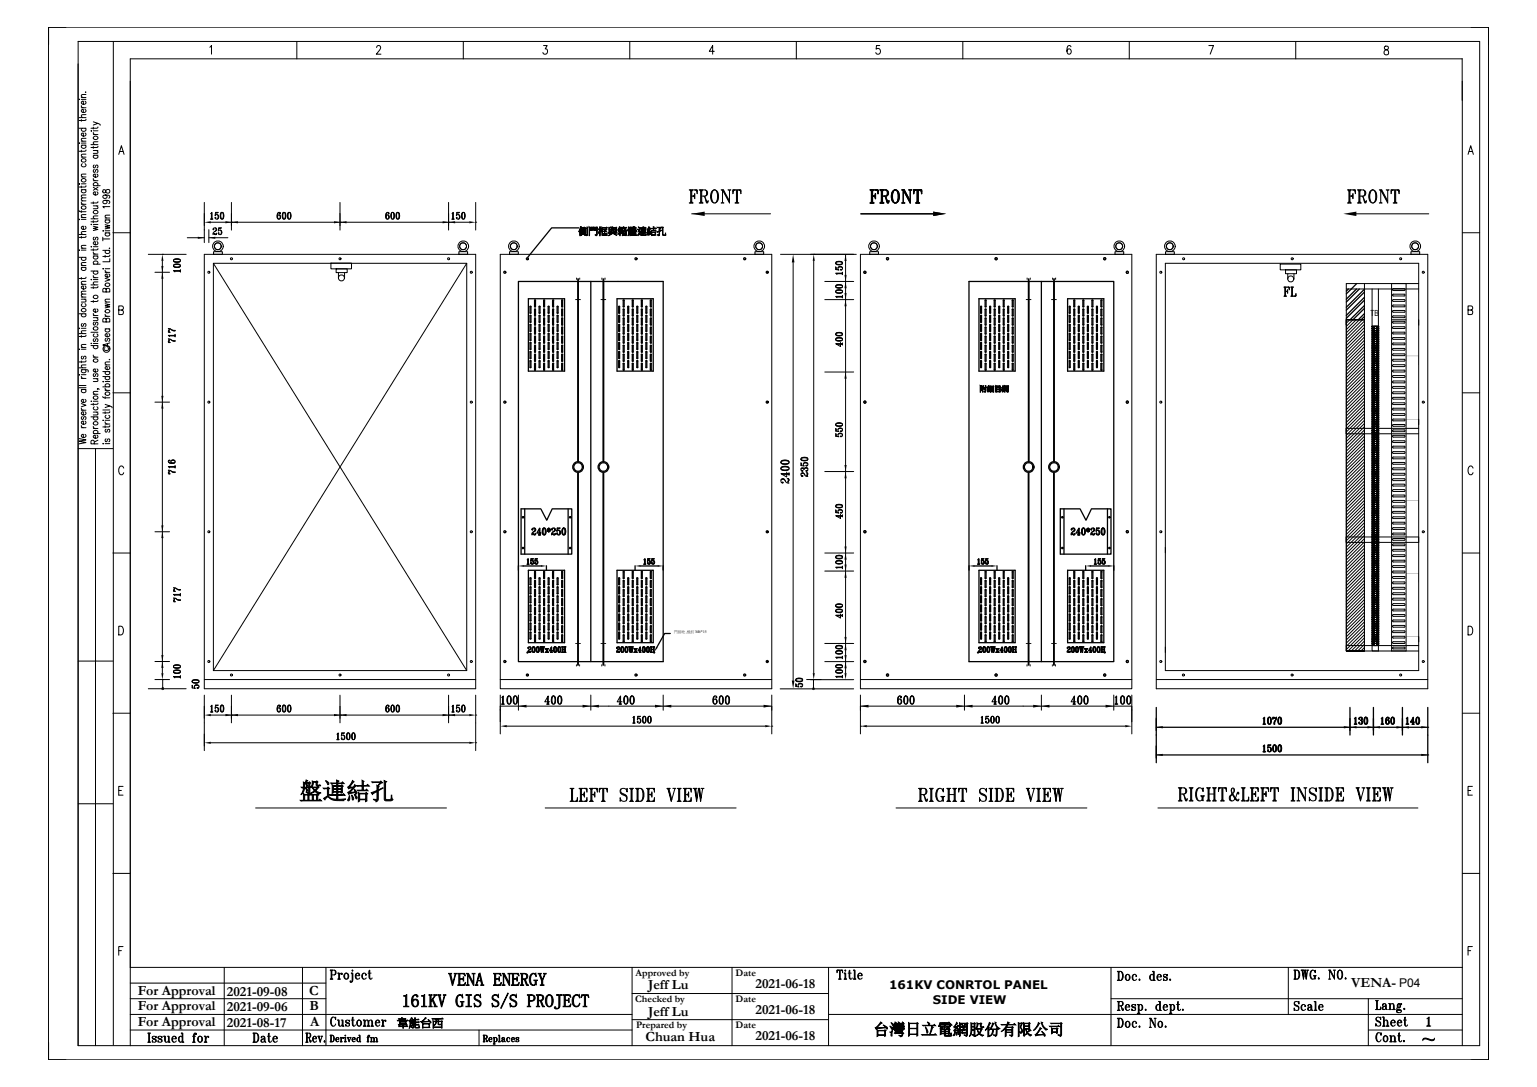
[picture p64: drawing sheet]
<svg xmlns="http://www.w3.org/2000/svg" width="297mm" height="210mm" viewBox="0 0 297 210" stroke-linecap="round" stroke-linejoin="round" font-family="sans-serif">
<defs><g id="words">
<text font-size="4.6" x="57.8" y="154.5">盤連結孔</text>
<g font-size="3.5">
<text x="86.6" y="190.4">VENA ENERGY</text>
<text x="77.6" y="194.5">161KV GIS S/S PROJECT</text>
</g>
<text font-size="3.1" x="168.8" y="200">台灣日立電網股份有限公司</text>
<g font-size="2.7">
<text x="125.2" y="191.1">Jeff Lu</text>
<text x="146" y="190.8">2021-06-18</text>
<text x="261.1" y="190.7">VENA-</text>
<text x="26.6" y="195.2">For Approval</text>
<text x="26.6" y="192.2">For Approval</text>
<text x="43.8" y="195.4">2021-09-06</text>
<text x="43.8" y="192.3">2021-09-08</text>
<text x="59.8" y="192.1">C</text>
<text x="59.8" y="195.2">B</text>
<text x="125.2" y="196.2">Jeff Lu</text>
<text x="146" y="195.9">2021-06-18</text>
<text x="26.6" y="198.2">For Approval</text>
<text x="43.8" y="198.4">2021-08-17</text>
<text x="59.9" y="198.2">A</text>
<text x="124.8" y="201.1">Chuan Hua</text>
<text x="146" y="200.9">2021-06-18</text>
</g>
<g font-size="2.3">
<text x="171.8" y="191.1">161KV CONRTOL PANEL</text>
<text x="270.4" y="190.8">P04</text>
<text x="180.3" y="193.9">SIDE VIEW</text>
</g>
<text font-size="2.2" x="76.7" y="198.3">韋能台西</text>
<g font-size="1.9">
<text x="111.8" y="45.2">側門框與箱體連結孔</text>
<text x="122.8" y="188.5">Approved by</text>
<text x="142.2" y="188.5">Date</text>
<text x="122.7" y="193.5">Checked by</text>
<text x="142.2" y="193.5">Date</text>
<text x="122.9" y="198.6">Prepared by</text>
<text x="142.2" y="198.6">Date</text>
</g>
<text font-size="1.6" x="264.8" y="61">TB</text>
<text font-size="1.4" x="189.3" y="75.6">附細目網</text>
<text font-size=".7" x="130.2" y="122.3">門接地 ,植釘 M6*15</text>
</g></defs>
<g fill="none" stroke="#000" stroke-width=".19">
<path d="M9.4 5.3h278.2v199.5h-278.2zM12.7 5.3h-3.3v3.3M15.1 8v194h270.8v-194h-270.8M15.3 19.1v.1zM15.7 19.2h.9M15.7 18.8h.9M16.4 19.5a.41 .41 0 0 1-.2 .7 .41 .41 0 0 1-.5-.4l.4-.3v.7M16.6 17.8h-.1M16.6 18.3h-.8l-.1 .3 .3 .2M21.9 8v193.9M40.5 9.1l.4-.3v1.7M57.4 8v3.4"/>
<path d="M72.8 9.2l.1-.3 .4-.1 .2 .2v.3l-.8 1.2h.9M89.5 8v3.4M105 8.8h.7l-.3 .6a.49 .49 0 0 1 .4 .8 .49 .49 0 0 1-.9-.1M121.7 8v3.4M138 9.9h-.9l.6-1.1v1.7M153.9 8v3.4M170 8.8h-.6l-.1 .7a.52 .52 0 0 1 .7 .1 .52 .52 0 0 1 0 .7 .52 .52 0 0 1-.7 0l-.1-.2M186 8v3.4M206.9 9l-.3-.2a1.08 1.08 0 0 0 0 1.7 .49 .49 0 0 0 .4-.6 .49 .49 0 0 0-.6-.4l-.2 .4M218.2 8v3.4M233.6 8.8h.9l-.7 1.7M250.4 8v3.4"/>
<path d="M267.6 9v.5a.66 .66 0 0 1 .6 .3 .66 .66 0 0 1 0 .7 .53 .53 0 0 1-.8-.4 .53 .53 0 0 1 .7-.6h.1a.37 .37 0 0 0-.2-.6zM284.3 5.3h3.3v3.3M15.3 35.5h.1zM15.3 24.8h1.3M15.3 22.7h1.3M15.3 27.6v.1zM15.7 23.1v.3M15.7 29v.4M15.7 35.9v.4M15.7 36.6h.9M15.7 35.5h.9M15.7 28h.9"/>
<path d="M15.7 27.6h.9M15.7 39.1l.1 .2 .3 .2M15.7 20.4l.1 .3 .3 .1M15.7 39.5h.9M15.7 38.8h.9M15.7 34.2h.9M15.7 30.4h.9M15.7 27.3h.9M15.7 20.8h.9M15.9 36.6l-.1 .2a.4 .4 0 0 0 .4 .5 .4 .4 0 0 0 .4-.5l-.2-.2M15.9 31.6l-.1 .1a.4 .4 0 0 0 .4 .5 .4 .4 0 0 0 .4-.5l-.2-.1M15.9 28l-.1 .2a.4 .4 0 0 0 .4 .5 .4 .4 0 0 0 .4-.5l-.2-.2"/>
<path d="M15.9 24.8l-.1 .1a.4 .4 0 0 0 .4 .5 .4 .4 0 0 0 .4-.5l-.2-.1M16.4 25.7l.2 .1a.4 .4 0 0 1-.4 .5 .4 .4 0 0 1-.4-.5l.3-.1v.6M16.4 21.1l.2 .1a.4 .4 0 0 1-.4 .5 .4 .4 0 0 1-.4-.5l.3-.1v.6M16.6 35.9v.2h-.2h-1.1M16.6 29l-.2 .2h-1.1M16.6 23v.2l-.2 .1h-1.1M16.6 38.2l-.8 .1-.1 .2 .3 .3M16.6 37.7h-.8l-.1 .3 .3 .2M16.6 33.6l-.8 .1-.1 .2 .3 .3M16.6 29.8h-.8l-.1 .3 .3 .3M16.6 26.7l-.8 .1-.1 .2 .3 .3M16.6 22.1l-.8 .1-.1 .3 .3 .2"/>
<path d="M17.6 25.3h.1zM17.6 27.9h1.3M18 23.5l.9 .3-.9 .4M18 24.6v.3M18 28.3v.4M18 39v.4M18 39.8h.9M18 35.9h1.4M18 30h.9M18 29.1h.9M18 25.3h.9M18 36.2l.9 .6"/>
<path d="M18 34.9h.9M18 26h.9M18 34.5l.1 .2 .3 .2M18 25.6l.1 .2 .3 .2M18.2 35.9l-.1-.1a.4 .4 0 0 1 .4-.5 .4 .4 0 0 1 .4 .5l-.2 .1M18.2 32.8l-.2 .2 .1 .3h.2l.2-.5h.2l.2 .2-.2 .3M18.2 31.9l-.2 .2 .1 .3h.2l.2-.5h.2l.2 .2-.2 .4M18.2 30l-.1 .1a.4 .4 0 0 0 .4 .5 .4 .4 0 0 0 .4-.5l-.2-.1M18.7 39.8l.2 .2v.3h-.9M18.7 29.1l.2 .2v.3h-.9M18.7 37.1a.41 .41 0 0 1-.1 .6 .41 .41 0 0 1-.6-.4l.4-.2v.6M18.7 33.6l.2 .1a.4 .4 0 0 1-.4 .5 .4 .4 0 0 1-.4-.5l.3-.1v.6"/>
<path d="M18.9 39l-.2 .2h-1.1M18.9 28.2v.3h-.2h-1.1M18.9 24.5l-.2 .3h-1.1M18.9 23.8l.5 .2v.2M18.9 36.2l-.9 .6M18.9 27.4h-.8l-.1 .3 .3 .2M19.9 36.7v.5h.4a.49 .49 0 0 1 .3-.5 .49 .49 0 0 1 .6 .2 .43 .43 0 0 1-.4 .4 .43 .43 0 0 1-.4-.5l-.2-.2zM20.3 38.7l.3 .1a.36 .36 0 0 1-.4 .6 .36 .36 0 0 1-.1-.7h.2a.63 .63 0 0 1 .9 .4l-.2 .2M20.3 37.7l.3 .1a.36 .36 0 0 1-.4 .5 .36 .36 0 0 1-.1-.6h.2a.63 .63 0 0 1 .9 .4l-.2 .2M21.2 39.9h-1.3l.2 .3M22.9 29.8l.6-1.6 .5 1.6M23.1 29.3h.7"/>
<path d="M39.5 39.1v7.8M44.7 39.1v5.4M65.7 39.1v5.4M86.7 39.1v5.4M91.9 39.1v5.4M133.2 36.7h1.5v.7l-.1-.7M133.2 39.2h.7M133.3 36.7l.2 .1M133.4 36.7l.1 .2M133.5 36.7v2.5M133.5 39.1l-.2 .1M133.5 39l-.1 .2"/>
<path d="M133.6 36.8v2.3M133.7 36.7v2.5M133.7 37.9h.5M133.7 39l.1 .2M133.7 39.1l.2 .1M133.8 36.7l-.1 .2M133.9 36.7l-.2 .1M134.2 37.4v1l-.1-.5zM134.2 37.7l-.1 .2 .1 .2M134.2 37.8l-.3 .1 .3 .1M134.2 36.7l.5 .1M134.4 36.7l.3 .2"/>
<path d="M134.5 36.7l.2 .4M135.1 36.7h1.2a.61 .61 0 0 1 .4 .6 .61 .61 0 0 1-.4 .6h-.7M135.1 39.2h.8M135.2 36.7l.2 .1M135.3 36.7l.1 .2M135.4 36.7v2.5M135.4 39.1l-.2 .1M135.4 39l-.1 .2M135.5 36.8v2.3M135.6 36.7v2.5M135.6 39l.1 .2M135.6 39.1l.2 .1"/>
<path d="M135.7 36.7l-.1 .2M135.8 36.7l-.2 .1M136 37.9l.2 .1 .3 1.2h.2l.1-.5M136.2 38l.3 .8 .1 .2 .2-.2M136.3 36.7l.2 .4v.4l-.2 .4M136.4 38.7l.3 .4M136.5 36.9l.1 .3-.1 .5M137.6 37.1a1.98 1.98 0 0 0 0 1.7M137.7 36.8a.67 .67 0 0 1 1.1 .5v.5a1.07 1.07 0 0 1-.8 1.4 1.6 1.6 0 0 1-.3-2.4zM138 36.7a1.8 1.8 0 0 0 0 2.5M138.2 36.7a1.86 1.86 0 0 1 0 2.5M138.6 37.1a1.98 1.98 0 0 1 0 1.7"/>
<path d="M139.3 36.7h.5l1.2 2.1M139.3 39.2h.6M139.4 39.2l.2-.1 .2 .1M139.4 36.7l.2 .1M139.7 36.7l1.2 2.1M140.7 36.7h.5M140.8 36.7l.2 .1 .2-.1M141 36.8v2.4l-1.4-2.5v2.4M141.7 36.7l-.1 .7v-.7h1.6v.7l-.1-.7M141.8 36.7l-.2 .4M141.9 36.7l-.3 .2M142 39.2h.8"/>
<path d="M142.1 36.7l-.5 .1M142.3 36.7v2.5M142.3 39.1l-.2 .1M142.3 39l-.1 .2M142.4 36.8v2.3M142.5 36.7v2.5M142.5 39l.1 .2M142.5 39.1l.2 .1M142.7 36.7l.5 .1M142.9 36.7l.3 .2M143 36.7l.2 .4M168.1 36.7h1.6v.7l-.1-.7"/>
<path d="M168.1 39.2h.8M168.2 36.7l.2 .1M168.3 36.7l.1 .2M168.4 36.7v2.5M168.4 39.1l-.2 .1M168.4 39l-.1 .2M168.5 36.8v2.3M168.6 37.9h.6M168.6 36.7v2.5M168.6 39l.1 .2M168.6 39.1l.2 .1M168.7 36.7l-.1 .2"/>
<path d="M168.8 36.7l-.2 .1M169.2 37.4v1zM169.2 37.7l-.2 .2 .2 .2M169.2 37.8l-.4 .1 .4 .1M169.2 36.7l.5 .1M169.4 36.7l.3 .2M169.5 36.7l.2 .4M170 36.7h1.2a.61 .61 0 0 1 .5 .6 .61 .61 0 0 1-.5 .6h-.7M170 39.2h.8M170.1 36.7l.2 .1M170.2 36.7l.1 .2M170.3 36.7v2.5"/>
<path d="M170.3 39.1l-.2 .1M170.3 39l-.1 .2M170.4 36.8v2.3M170.5 36.7v2.5M170.5 39l.1 .2M170.5 39.1l.2 .1M170.6 36.7l-.1 .2M170.7 36.7l-.2 .1M170.9 37.9l.2 .1 .4 1.2h.2l.1-.5M171.1 38l.5 1 .2-.2M171.2 36.7l.3 .4v.4l-.3 .4M171.4 38.7l.3 .4"/>
<path d="M171.5 36.9v.8M172.5 37.1a1.98 1.98 0 0 0 0 1.7M172.6 36.8a.65 .65 0 0 1 1.1 .5l.1 .5a1.07 1.07 0 0 1-.9 1.4 1.62 1.62 0 0 1-.3-2.4zM172.9 36.7a1.86 1.86 0 0 0 0 2.5M173.1 36.7a1.86 1.86 0 0 1 0 2.5M173.5 37.1a1.98 1.98 0 0 1 0 1.7M174.3 36.7h.4l1.2 2.1M174.3 39.2h.5M174.3 39.2l.2-.1 .2 .1M174.3 36.7l.2 .1M174.6 36.7l1.2 2.1M175.6 36.7h.6"/>
<path d="M175.7 36.7l.2 .1 .2-.1M175.9 36.8v2.4l-1.4-2.5v2.4M176.7 36.7l-.2 .7v-.7h1.6v.7l-.1-.7M176.7 36.7l-.2 .4M176.8 36.7l-.3 .2M176.9 39.2h.8M177 36.7l-.5 .1M177.2 36.7v2.5M177.2 39.1l-.2 .1M177.2 39l-.1 .2M177.3 36.8v2.3M177.4 36.7v2.5"/>
<path d="M177.4 39l.1 .2M177.4 39.1l.2 .1M177.6 36.7l.5 .1M177.8 36.7l.3 .2M177.9 36.7l.2 .4M260.4 36.7h1.5v.7l-.1-.7M260.4 39.2h.7M260.5 36.7l.2 .1M260.6 36.7l.1 .2M260.7 36.7v2.5M260.7 39.1l-.2 .1M260.7 39l-.1 .2"/>
<path d="M260.8 36.8v2.3M260.9 37.9h.5M260.9 36.7v2.5M260.9 39v.2M260.9 39.1l.2 .1M260.9 36.7v.2M261.1 36.7l-.2 .1M261.4 37.4v1l-.1-.5zM261.4 37.7l-.2 .2 .2 .2M261.4 37.8l-.3 .1 .3 .1M261.4 36.7l.5 .1M261.6 36.7l.3 .2"/>
<path d="M261.7 36.7l.2 .4M262.3 36.7h1.1a.61 .61 0 0 1 .5 .6 .61 .61 0 0 1-.5 .6h-.6M262.3 39.2h.8M262.4 36.7l.2 .1M262.5 36.7l.1 .2M262.6 36.7v2.5M262.6 39.1l-.2 .1M262.6 39l-.1 .2M262.7 36.8v2.3M262.8 36.7v2.5M262.8 39l.1 .2M262.8 39.1l.2 .1"/>
<path d="M262.9 36.7l-.1 .2M263 36.7l-.2 .1M263.2 37.9l.2 .1 .3 1.2h.2l.1-.5M263.4 38l.3 .8 .1 .2 .2-.2M263.4 36.7l.3 .4v.4l-.3 .4M263.6 38.7l.3 .4M263.7 36.9l.1 .3-.1 .5M264.8 37.1a1.98 1.98 0 0 0 0 1.7M264.9 36.8a.67 .67 0 0 1 1 .5l.1 .5a1.07 1.07 0 0 1-.8 1.4 1.6 1.6 0 0 1-.3-2.4zM265.2 36.7a1.8 1.8 0 0 0 0 2.5M265.4 36.7a1.86 1.86 0 0 1 0 2.5M265.8 37.1a1.98 1.98 0 0 1 0 1.7"/>
<path d="M266.5 36.7h.5l1.2 2.1M266.5 39.2h.6M266.6 39.2l.2-.1 .2 .1M266.6 36.7l.2 .1M266.9 36.7l1.1 2.1M267.9 36.7h.5M268 36.7l.2 .1 .1-.1M268.2 36.8v2.4l-1.4-2.5v2.4M268.9 36.7l-.1 .7v-.7h1.6v.7l-.2-.7M269 36.7l-.2 .4M269.1 36.7l-.3 .2M269.2 39.2h.8"/>
<path d="M269.3 36.7l-.5 .1M269.5 36.7v2.5M269.5 39.1l-.2 .1M269.5 39l-.1 .2M269.6 36.8v2.3M269.7 36.7v2.5M269.7 39l.1 .2M269.7 39.1l.2 .1M269.9 36.7l.5 .1M270.1 36.7l.3 .2M270.2 36.7l.2 .4M283.7 29.8l.5-1.6 .5 1.6"/>
<path d="M283.9 29.3h.6M15.3 48.3h.1zM15.3 42.4h.1zM15.3 40.6l.2 .3h1.1M15.3 49.7h1.3M15.3 45.3h1.3M15.7 40.7v.4M15.7 45.7v.3M15.7 53.6v.3M15.7 57.8h.9M15.7 51.7h.9M15.7 48.3h.9"/>
<path d="M15.7 42.4h.9M15.7 57.4h.9M15.7 54.9h.9M15.7 51.3h.9M15.7 48h.9M15.7 42h.9M15.9 58.7l-.1 .1a.4 .4 0 0 0 .4 .5 .4 .4 0 0 0 .4-.5l-.2-.1M15.9 51.7h-.1a.4 .4 0 0 0 .4 .6 .4 .4 0 0 0 .4-.6h-.2M15.9 49.7l-.1 .1a.4 .4 0 0 0 .4 .5 .4 .4 0 0 0 .4-.5l-.2-.1M16.4 57.8l.2 .3v.2l-.9 .1M16.4 55.2l.2 .1a.4 .4 0 0 1-.4 .6 .4 .4 0 0 1-.4-.6l.3-.1v.7M16.4 43.7a.41 .41 0 0 1-.2 .7 .41 .41 0 0 1-.5-.5l.4-.2v.6"/>
<path d="M16.6 53.5v.3h-.2h-1.1M16.6 45.6v.2l-.2 .1h-1.1M16.6 56.8l-.8 .1-.1 .2 .3 .3M16.6 56.3h-.8l-.1 .3 .3 .2M16.6 54.4h-.8l-.1 .3 .3 .2M16.6 50.7l-.8 .1-.1 .2 .3 .3M16.6 47.4h-.8l-.1 .3 .3 .3M16.6 44.7l-.8 .1-.1 .3 .3 .2M16.6 41.5h-.8l-.1 .3 .3 .2M17.6 52.4h1.3M17.6 55h1.3M17.6 42.3h1.3"/>
<path d="M17.6 53.9v.2zM17.6 47.6v.1zM17.6 43.3v.1zM18 43.7l.9 .2-.9 .2 .9 .2-.9 .2M18 42.6v.4M18 48.1v.3M18 55.4v.3M18 58.1v.3M18 54h.9M18 51h1.4M18 49.5h.9M18 47.7h.9"/>
<path d="M18 43.4h.9M18 53.6h.9M18 49.1h.9M18 53.2l.1 .3 .3 .1M18 48.7l.1 .2 .3 .2M18.2 52.4l-.1 .1a.4 .4 0 0 0 .4 .5 .4 .4 0 0 0 .4-.5l-.2-.1M18.2 51l-.1-.1a.4 .4 0 0 1 .4-.5 .4 .4 0 0 1 .4 .5l-.2 .1M18.2 49.5h-.1a.4 .4 0 0 0 .4 .6 .4 .4 0 0 0 .4-.6h-.2M18.2 45.8l-.2 .2 .1 .3h.2l.2-.4 .2-.1 .2 .2-.2 .4M18.7 59.7a.41 .41 0 0 1-.1 .7 .41 .41 0 0 1-.6-.5l.4-.2v.6M18.7 46.7a.41 .41 0 0 1-.1 .7 .41 .41 0 0 1-.6-.5l.4-.2v.6M18.9 58v.2h-.2h-1.1"/>
<path d="M18.9 55.3v.3h-.2h-1.1M18.9 48l-.2 .3h-1.1M18.9 42.6l-.2 .2h-1.1M18.9 54.5h-.8l-.1 .3 .3 .2M18.9 41.7l-.8 .1-.1 .2 .3 .3M19.9 44.6h.1zM19.9 48.4h1.3M19.9 46.2h1.3M19.9 45.8v.7M19.9 51.9v.1zM20.3 58.7l.9 .2-.9 .2 .9 .2-.9 .2M20.3 53.8l.9 .3-.9 .3"/>
<path d="M20.3 43.4l.9 .2-.9 .2 .9 .2-.9 .2M20.3 49.4v.3M20.3 51.9h.9M20.3 45h.9M20.3 44.6h.9M20.3 42.5h.9M20.3 58.4h.9M20.3 52.6h.9M20.3 42.1h.9M20.3 52.2l.1 .3 .3 .1M20.5 56l.3-.3h.3l.1 .3v.4h-1.3v-.6h.5l.1 .6M20.5 48.4l-.1 .1a.4 .4 0 0 0 .4 .5 .4 .4 0 0 0 .3-.5l-.1-.1"/>
<path d="M20.5 45l-.1 .1a.4 .4 0 0 0 .4 .5 .4 .4 0 0 0 .3-.5l-.1-.1M20.5 42.5l-.1 .1a.4 .4 0 0 0 .4 .5 .4 .4 0 0 0 .3-.5l-.1-.1M21 52.9a.41 .41 0 0 1-.2 .7 .41 .41 0 0 1-.5-.5l.4-.2v.6M21.1 47.9v.1M21.2 50v.6h-1.3M21.2 49.3l-.1 .2h-.1h-1.1M21.2 57.8h-.8l-.1 .3 .3 .3M21.2 41.6h-.8l-.1 .3 .3 .2M21.8 45h3.4M22.9 59.9l.8-.1 .1-.2-.1-.4-.8-.1v1.7h.6a.45 .45 0 0 0 .4-.5 .45 .45 0 0 0-.4-.4M28.7 49.1h7.3M29.9 52.6h2.9"/>
<path d="M31.4 49.1h.1M31.4 50.4v79.6M33.5 51.3l.5-.2 .9 .2M33.5 50.3l.5-.2 .9 .2M33.5 51.4l.5 .2 .9-.2M33.5 50.4l.5 .2 .7-.1 .2-.1M33.6 51.1l.5-.1a.57 .57 0 0 1 .8 .4 .81 .81 0 0 1-1.4-.1zM33.6 50.1l.5-.1a.57 .57 0 0 1 .8 .4l-.3 .2-.5 .1-.5-.2zM33.7 51.5l.3 .1 .7-.1M33.7 50.5h1M33.7 52.3l1.2 .1M33.7 51.1l.3-.1 .7 .1"/>
<path d="M33.7 50.1l.3-.1 .7 .1M34.7 52.4h.2M34.8 52.4l.1 .1M34.9 52.3h-1.4l.3 .2M34.9 52.1v.5M34.9 52.2l-.1 .1M34.9 52.2l-.2 .1M36.2 45.9h3.3M39.5 49.1h52.4v84h-52.4zM40.4 44.4v2.5M40.4 45.9h3.6M40.7 42.3h.4"/>
<path d="M40.7 41.3l.3-.3v1.3M40.7 42.9h50M40.8 41.2v1.1M40.8 42.3h.1M40.8 42.2v.1M40.9 41.2v1.1M41 42.2v.1M41 42.3h.1M41.2 44.3h.1M41.2 44.2l.1 .1h-.1a.34 .34 0 0 1 .5-.2 .34 .34 0 0 1 0 .5l-.5 .4v.3M41.2 50.9h49v78.7h-49zM41.2 50.9l49 78.7"/>
<path d="M41.3 48.6h1.7v.5h-1.7zM41.6 42h.1M41.6 44l.2 .4-.4 .4M41.7 41.2l.5-.2h-.5l-.1 .7a.39 .39 0 0 1 .5-.1 .39 .39 0 0 1 0 .6 .39 .39 0 0 1-.5-.1l.1-.1-.1 .1M41.7 41.1h.4M41.8 44.2v.3M41.9 45l-.1 .3-.5-.2 .5 .1M41.9 45.1l-.7 .1M42 41.5l.2 .3-.1 .4-.1 .1M42.2 41.7v.4M42.2 45h.1M42.3 44.2l.5-.2h-.5l-.1 .6a.39 .39 0 0 1 .6 0 .39 .39 0 0 1 0 .6 .39 .39 0 0 1-.6-.1l.1-.1-.1 .1"/>
<path d="M42.3 44.1h.4M42.6 44.5l.2 .3-.1 .4-.1 .1M42.7 41.2l-.1 .3 .1 .7M42.7 41.1h.4l.2 .5-.2 .7h-.2a.96 .96 0 0 1-.2-1.2zM42.8 44.6v.5M42.9 41l-.2 .5v.6l.2 .2M43 41l.2 .5-.1 .6-.1 .2M43.1 41.2v1M44.8 42.9h.1M53.7 41.2v1M53.9 41l-.3 .5 .1 .6 .2 .2M53.9 41.5l.3 .3-.3 .5"/>
<path d="M54.1 41.2h.1M54.2 41.2l-.1 .1 .1-.1-.2-.2a.69 .69 0 0 0-.5 .6 .69 .69 0 0 0 .4 .7 .38 .38 0 0 0 .4-.5 .38 .38 0 0 0-.6-.1l-.1 .1M54.2 41.7v.4M54.7 41.2v1M54.7 41.1l.2-.1a.85 .85 0 0 1 0 1.3h-.2l-.2-.5zM54.8 41l-.2 .5 .1 .6 .1 .2M54.9 41l.2 .5v.6l-.2 .2M55.1 41.2l.1 .3-.1 .7M55.7 41.2l-.1 .3 .1 .7M55.7 41.1h.4l.1 .5-.1 .7h-.3a.96 .96 0 0 1-.1-1.2zM55.8 41l-.2 .5 .1 .6 .1 .2M55.9 41l.2 .5v.6l-.2 .2"/>
<path d="M56.1 41.2v1M63.9 50.8h4v1.1h-4zM65 51.9h2.1v.8h-2.1zM65.4 52.7v1M65.8 42.9h.1M66.6 52.7v1M74.7 41.2l-.1 .4 .1 .6M74.9 41l-.3 .5v.5l.2 .3M74.9 41.5l.2 .3-.2 .5M75.1 41.2h.1M75.1 41.2v.1l.1-.1-.2-.2a.7 .7 0 0 0-.5 .6 .7 .7 0 0 0 .4 .7 .37 .37 0 0 0 .3-.5 .37 .37 0 0 0-.5-.1l-.1 .1M75.1 41.7v.4"/>
<path d="M75.7 41.2v1M75.7 41.1l.2-.1a.85 .85 0 0 1 0 1.3h-.2l-.2-.5zM75.8 41l-.2 .5 .1 .6 .1 .2M75.9 41l.2 .5v.6l-.2 .2M76.1 41.2l.1 .3-.1 .7M76.7 41.2l-.1 .3 .1 .7M76.7 41.1h.4l.1 .5-.1 .7h-.3a.96 .96 0 0 1-.1-1.2zM76.8 41l-.2 .5 .1 .6 .1 .2M76.9 41l.2 .5v.6l-.2 .2M77.1 41.2v1M86.8 42.9h.1M87.3 42.3h.5"/>
<path d="M87.3 41.3l.3-.3v1.3M87.5 41.2v1.1M87.5 42.3h-.1M87.5 42.2l-.1 .1M87.6 42.2v.1M87.6 42.3h.1M88.2 42h.1M88.3 41.2l.5-.2h-.5l-.1 .7a.39 .39 0 0 1 .6-.1 .39 .39 0 0 1 0 .6 .39 .39 0 0 1-.6-.1l.1-.1-.1 .1M88.3 41.1h.4M88.6 41.5l.2 .3-.1 .4-.1 .1M88.7 48.6h1.7v.5h-1.7zM88.8 41.7v.4"/>
<path d="M89.3 41.2l-.1 .3 .1 .7M89.3 41.1h.4l.2 .5-.2 .7h-.2a.96 .96 0 0 1-.2-1.2zM89.5 41l-.2 .5v.6l.2 .2M89.6 41l.2 .5-.1 .6-.1 .2M89.7 41.2v1M90.2 50.9l-49 78.7M91.9 42.9h.1M96.7 49.1h52.4v84h-52.4zM98.5 48.6h1.7v.5h-1.7zM133.6 41.3h15.3M145.9 48.6h1.7v.5h-1.7zM150.8 49.1h14.7"/>
<path d="M153.3 50.7v80.8M157.2 49.1h.1M157.2 50.4v79.6M159.4 57.9h5.6M159.4 54.4h5.6M161.5 56.4l.5 .2 .8-.2M161.5 55.4l.5 .2 .6-.1 .2-.1M161.5 50.9l.5 .2 .8-.2M161.5 56.3l.5-.2 .8 .2M161.5 55.3l.5-.2h.6l.2 .2M161.5 50.8l.5-.2 .8 .2M161.6 51.7v.4"/>
<path d="M161.6 56.1l.4-.1a.56 .56 0 0 1 .8 .4 .78 .78 0 0 1-1.3-.1zM161.6 55.1l.4-.1a.56 .56 0 0 1 .8 .4l-.3 .2h-.8l-.2-.2zM161.6 50.6l.4-.1a.56 .56 0 0 1 .8 .4 .78 .78 0 0 1-1.3-.1zM161.6 56.5l.4 .1 .7-.1M161.6 55.5h1.1M161.6 52.1l-.1-.5v.5l.6 .1a.39 .39 0 0 1-.1-.6 .39 .39 0 0 1 .6 0 .39 .39 0 0 1-.1 .6l-.1-.1h.2M161.6 51l.4 .1 .7-.1M161.6 57.4h1.2h-.1M161.6 57.3h1.1M161.6 52.9h1.2M161.6 52.8h1.1M161.6 56.1l.4-.1 .7 .1"/>
<path d="M161.6 55.1l.4-.1 .7 .1M161.6 50.6l.4-.1 .7 .1M161.9 51.8l.3-.2h.5l.1 .2M162.1 51.6h.5M162.5 52.1h.1M162.7 52.8h.1h-1.3l.2 .2M162.7 57.3h.1M162.7 52.9h.1M162.7 57.4l.1 .1M162.7 52.9l.1 .1M162.8 57.3h-1.3l.2 .2M162.8 52.6v.5"/>
<path d="M162.8 57.1v.5M162.8 52.7l-.1 .1M163.4 49.1v80.9M166.3 49.1h52.4v84h-52.4zM166.3 41.3h15.3M168.1 48.6h1.6v.5h-1.6zM215.5 48.6h1.6v.5h-1.6zM223.4 49.1h52.5v84h-52.5zM225.2 50.9h48.9v78.7h-48.9zM225.2 48.6h1.7v.5h-1.7zM247.4 51h4v1.1h-4zM248.1 55.5h1v.5v-.5"/>
<path d="M248.1 57.2h.5M248.2 55.5l.1 .1M248.3 55.5v1.7M248.3 57.1l-.1 .1M248.3 57l-.1 .2M248.3 55.6v1.5M248.4 52.1h2.1v.8h-2.1zM248.4 55.5v1.7M248.4 56.3h.4M248.4 57l.1 .2M248.4 57.1l.1 .1M248.5 55.5l-.1 .1"/>
<path d="M248.8 56v.6zM248.8 56.1l-.1 .2 .1 .2M248.8 56.2l-.3 .1 .3 .1M248.8 55.5l.3 .1M248.8 52.9v1M248.9 55.5l.2 .1M249 55.5l.1 .2M249.4 57.2h1v-.5l-.1 .5M249.4 55.5h.6M249.5 55.5l.1 .1M249.6 55.5v1.7M249.6 57.1l-.1 .1"/>
<path d="M249.6 57l-.1 .2M249.7 55.6v1.5M249.7 55.5v1.7M249.7 57l.1 .2M249.7 57.1l.2 .1M249.8 55.5l-.1 .1M249.9 55.5l-.2 .1M250 52.9v1M250.4 57l-.1 .2M250.4 57l-.2 .2M250.4 57.1l-.3 .1M260.2 55.8h13.9"/>
<path d="M260.8 41.3h15.3M263.7 54.8v71M265.1 55.8v7.7M266.4 55.8v7.2M268.9 54.8v71M269.1 59l2.2-.1 .2 .2-.2 .2h-2.1zM269.1 58l2.2-.1 .2 .2-.2 .1h-2.1zM269.2 56.9l2.1-.1 .2 .2-.2 .2h-2.1l-.1-.2zM269.2 55.8l-.1 .2 .1 .1h2.1l.2-.1-.2-.2M269.2 55.8h2.1M271.7 54.8v71M272.6 48.6h1.7v.5h-1.7z"/>
<path d="M274.1 54.8h-13.9v8v-1M282.6 45h3.3M283.7 59.9l.7-.1 .2-.2-.2-.4-.7-.1v1.7h.6a.45 .45 0 0 0 .3-.5 .45 .45 0 0 0-.3-.4M15.3 72.4h.1zM15.3 67.5h.1zM15.3 63.4h.1zM15.3 60.6h1.3M15.3 74.9h1.3M15.3 74.5h1.3M15.3 71.1h1.3M15.3 64.4h1.3M15.7 78l.9 .3-.9 .3"/>
<path d="M15.7 71.4l1.2 .1 .2 .1-.1 .3M15.7 75.3h.9M15.7 72.4h.9M15.7 64.8v.4M15.7 69.7v.4M15.7 67.5h.9M15.7 63.4h.9M15.7 78.8l.1 .3 .3 .1M15.7 72.7l.1 .3 .3 .1M15.7 79.2h.9M15.7 73.1h.9M15.7 67.1h.9"/>
<path d="M15.9 75.3l-.1 .1a.4 .4 0 0 0 .4 .5 .4 .4 0 0 0 .4-.5l-.2-.1M15.9 71.4l-.1 .1a.4 .4 0 0 0 .4 .5 .4 .4 0 0 0 .4-.5l-.2-.1M15.9 68.8l-.2 .2 .1 .3h.2l.2-.4 .2-.1 .2 .2-.2 .4M15.9 62.5l-.2 .2 .1 .3h.2l.2-.3 .2-.2 .2 .2-.2 .4M15.9 60.6l-.1 .1a.4 .4 0 0 0 .4 .5 .4 .4 0 0 0 .4-.5l-.2-.1M16.4 79.5a.41 .41 0 0 1-.2 .7 .41 .41 0 0 1-.5-.4l.4-.3v.7M16.4 77.2l.2 .1a.39 .39 0 0 1-.5 .5 .39 .39 0 0 1-.3-.6h.3v.6M16.6 69.7v.2h-.2h-1.1M16.6 64.7v.3h-.2h-1.1M16.6 70.5h-.8l-.1 .3 .3 .3M16.6 66.5l-.8 .1-.1 .3 .3 .2M16.6 63.9h-.8l-.1 .3 .3 .2"/>
<path d="M17.6 66.8h1.3M17.6 64.2h1.3M17.6 77.5v.1zM17.6 66.3v.1zM18 79.6h.9M18 77.9v.4M18 77.5h.9M18 73.2h.9M18 66.4h.9M18 61.4h.9M18 76.2h.9M18 69h.9"/>
<path d="M18 61h.9M18 68.6l.1 .3 .3 .1M18 60.6l.1 .2 .3 .2M18.2 78.6l-.1 .1a.4 .4 0 0 0 .4 .5 .4 .4 0 0 0 .4-.5l-.2-.1M18.2 72.2l-.2 .2 .1 .3h.2l.2-.5h.2l.2 .2-.2 .3M18.2 66.8l-.1 .1a.4 .4 0 0 0 .4 .5 .4 .4 0 0 0 .4-.5l-.2-.1M18.2 65.4l-.2 .2 .1 .3h.2l.2-.4 .2-.1 .2 .2-.2 .4M18.2 64.5l-.1 .1a.4 .4 0 0 0 .4 .5 .4 .4 0 0 0 .4-.5l-.2-.1M18.2 62.2l-.2 .3 .1 .3h.2l.2-.5 .2-.1 .2 .3-.2 .3M18.7 79.6l.2 .3v.2l-.9 .1M18.7 73.2l.2 .2v.3h-.9M18.7 61.4l.2 .2v.3h-.9"/>
<path d="M18.7 71.3l.2 .1a.4 .4 0 0 1-.4 .5 .4 .4 0 0 1-.4-.5l.3-.1v.6M18.9 75.1v.1v-.1l.3 .1M18.9 77.9v.2h-.2h-1.1M18.9 75.6l-.8 .1-.1 .2 .3 .3M19.9 73.7h.1zM19.9 76.6l.2 .3h1.1M19.9 72.7h1.3M19.9 71.8h1.3M19.9 79.2h1.3M19.9 74.7h1.3M20.3 67.2a.28 .28 0 0 0-.2 .3 .28 .28 0 0 0 .3 .2h.3a.28 .28 0 0 0 .3-.2 .28 .28 0 0 0-.2-.3M20.3 78.1l.9 .3-.9 .3"/>
<path d="M20.3 76.6v.4M20.3 79.5v.4M20.3 73.7h.9M20.3 63.5h.9M20.3 75.4h.9M20.3 70.5h.9M20.3 61.1h.9M20.3 75l.1 .3 .3 .1M20.3 60.7l.1 .3 .3 .1M20.5 74.7h-.1a.4 .4 0 0 1 .4-.6 .4 .4 0 0 1 .3 .6h-.1M20.5 72.7l-.1 .2a.4 .4 0 0 0 .4 .5 .4 .4 0 0 0 .3-.5l-.1-.2M20.5 71.8l-.1 .1a.4 .4 0 0 0 .4 .5 .4 .4 0 0 0 .3-.5l-.1-.1"/>
<path d="M20.5 65.4l-.2 .2 .1 .3h.2l.2-.5h.2l.2 .2-.2 .3M20.5 63.5l-.1 .1a.4 .4 0 0 0 .4 .6 .4 .4 0 0 0 .3-.6l-.1-.1M20.5 61.7l.3-.2h.3l.1 .2v.5h-1.3v-.6l.2-.1 .3 .1 .1 .6M20.8 66.4v.5M21 70.8l.1 .1a.39 .39 0 0 1-.4 .5 .39 .39 0 0 1-.3-.6h.3v.6M21 64.5l.1 .1a.4 .4 0 0 1-.3 .5 .4 .4 0 0 1-.4-.5l.3-.1v.6M21.1 69.4v.1M21.2 79.5l-.1 .2-.1 .1h-1.1M21.2 78.4l.5 .2v.2M21.2 66.2l-1.3 .5 1.3 .4M21.2 69.9l-.8 .1-.1 .2 .3 .3M21.8 75.9h3.4"/>
<path d="M29.9 77.7h2.9M32.5 64.2h.4M32.5 66.2h.4M32.7 65.8v.3M32.7 63.8v.3M32.7 64.9h1.1M32.7 64.8h1.1M32.9 65.5l.5 .4h.4l-1.3-.4 .2 .1-.2 .4 .3 .2-.1-.2v-.3M32.9 63.5l.5 .4h.4v-.1l-1.3-.3 .2 .1-.2 .4 .3 .2-.1-.2v-.3M33.3 65.8l.5 .1M33.3 63.8l.5 .1M33.7 64.9h.1"/>
<path d="M33.8 64.9v.1M33.8 64.7l-.1 .1M33.8 64.8h-1.3l.3 .2M33.8 64.6v.5M33.8 64.7v.1M159.4 71.9h5.6M161.5 65.6l.5 .2h.6l.2-.2M161.5 64.6l.5 .2 .8-.2M161.5 65.5l.5-.2h.6l.2 .2M161.5 64.5l.5-.2 .8 .2M161.6 65.3l.6-.1 .5 .1 .1 .3a.85 .85 0 0 1-1.3 0zM161.6 64.4l.4-.2a.56 .56 0 0 1 .8 .4 .78 .78 0 0 1-1.3-.1z"/>
<path d="M161.6 65.8l.4 .1 .7-.1M161.6 64.7l.4 .2 .7-.2M161.6 66.5h1.1M161.6 65.3h1.1M161.6 64.4l.4-.1 .7 .1M161.7 66.5h1.1M162.4 66.2v.8l-.9-.6h1.3h-.1M162.7 66.5h.1M162.7 66.5l.1 .1M162.8 66.2v.5M162.8 66.3l-.1 .1M260.2 61.8h3.5v64h-3.5z"/>
<path d="M260.2 61.8v64M260.2 61.8h.1M260.8 61.8l-.6 .6M261.4 61.8l-1.2 1.3M262.1 61.8l-1.9 1.9M262.7 61.8l-2.5 2.5M263.3 61.8l-3.1 3.1M263.7 61.8h-3.5h3.5M263.7 62l-3.5 3.5M263.7 62.7l-3.5 3.4M263.7 63.3l-3.5 3.5M263.7 63.9l-3.5 3.5"/>
<path d="M263.7 64.5l-3.5 3.5M263.7 65.1l-3.5 3.5M263.7 65.7l-3.5 3.5M263.7 66.4l-3.5 3.5M263.7 67l-3.5 3.5M263.7 67.6l-3.5 3.5M263.7 68.2l-3.5 3.5M263.7 68.8l-3.5 3.5M263.7 69.5l-3.5 3.4M263.7 70.1l-3.5 3.5M263.7 70.7l-3.5 3.5M263.7 71.3l-3.5 3.5"/>
<path d="M263.7 71.9l-3.5 3.5M263.7 72.5l-3.5 3.5M263.7 73.2l-3.5 3.5M263.7 73.8l-3.5 3.5M263.7 74.4l-3.5 3.5M263.7 75l-3.5 3.5M263.7 75.6l-3.5 3.5M263.7 76.3l-3.5 3.4M263.7 76.9l-3.5 3.5M263.7 77.5l-3.5 3.5M263.7 78.1l-3.5 3.5M263.7 78.7l-3.5 3.5"/>
<path d="M263.7 79.3l-3.5 3.5M263.7 80l-3.5 3.5M265.1 73.1h1.3M265.1 66.4h1.3M265.1 79.8h1.3M265.1 76h1.3M265.1 76.5h1.3M265.1 76.9h1.3M265.1 77.3h1.3M265.1 77.7h1.3M265.1 78.1h1.3M265.1 78.6h1.3"/>
<path d="M265.1 71.8h1.3M265.1 72.3h1.3M265.1 72.7h1.3M265.1 73.5h1.3M265.1 73.9h1.3M265.1 74.4h1.3M265.1 74.8h1.3M265.1 67.7h1.3M265.1 68.1h1.3M265.1 68.5h1.3M265.1 68.9h1.3M265.1 69.3h1.3"/>
<path d="M265.1 69.8h1.3M265.1 70.2h1.3M265.1 70.6h1.3M265.1 63.9h1.3M265.1 64.3h1.3M265.1 64.7h1.3M265.1 65.1h1.3M265.1 65.6h1.3M265.1 66h1.3M265.1 63h1.3h-1.3h1.3v61.7h-1.3v-.4h1.3M265.1 79.4h1.3h-1.3M265.1 75.6h1.3h-1.3"/>
<path d="M265.1 71.4h1.3h-1.3M265.1 75.2h1.3h-1.3M265.1 67.2h1.3h-1.3M265.1 71h1.3h-1.3M265.1 63.5h1.3h-1.3M265.1 66.8v.4M265.1 71v.4M265.1 75.2v.4M265.1 79v.4M265.2 67.5h.2M265.2 79.6h.2M265.2 77.5h.2"/>
<path d="M265.2 79.2h.2M265.2 75.4h.2M265.2 66.2h.2M265.2 75.8h.2M265.2 76.3h.2M265.2 76.7h.2M265.2 77.1h.2M265.2 77.9h.2M265.2 78.4h.2M265.2 78.8h.2M265.2 71.2h.2M265.2 71.7h.2"/>
<path d="M265.2 72.1h.2M265.2 72.5h.2M265.2 72.9h.2M265.2 73.3h.2M265.2 73.8h.2M265.2 74.2h.2M265.2 74.6h.2M265.2 75h.2M265.2 67.9h.2M265.2 68.3h.2M265.2 68.7h.2M265.2 69.1h.2"/>
<path d="M265.2 69.6h.2M265.2 70h.2M265.2 70.4h.2M265.2 70.8h.2M265.2 63.3h.2M265.2 63.7h.2M265.2 64.1h.2M265.2 64.5h.2M265.2 64.9h.2M265.2 65.3h.2M265.2 65.8h.2M265.2 66.6h.2"/>
<path d="M265.2 67h.2M265.3 63.2v.1M265.3 63.6v.1M265.3 64v.2M265.3 64.4v.2M265.3 64.8v.2M265.3 65.3v.1M265.3 65.7v.2M265.3 66.1v.2M265.3 66.5v.2M265.3 67v.1M265.3 67.4v.1"/>
<path d="M265.3 67.8v.2M265.3 68.2v.2M265.3 68.6v.2M265.3 69v.2M265.3 69.5v.1M265.3 69.9v.2M265.3 70.3v.2M265.3 70.7v.2M265.3 71.1v.2M265.3 71.6v.1M265.3 72v.1M265.3 72.4v.2"/>
<path d="M265.3 72.8v.2M265.3 73.2v.2M265.3 73.6v.2M265.3 74.1v.1M265.3 74.5v.2M265.3 74.9v.2M265.3 75.3v.2M265.3 75.8v.1M265.3 76.2v.1M265.3 76.6v.2M265.3 77v.2M265.3 77.4v.2"/>
<path d="M265.3 77.9v.1M265.3 78.3v.1M265.3 78.7v.2M265.3 79.1v.2M265.3 79.5v.2M265.3 80v.1M265.6 71h.4v.4h-.4zM265.6 79h.4v.4h-.4zM265.6 79.4h.4v.4h-.4zM265.6 79.8h.4v.4h-.4zM265.6 75.2h.4v.4h-.4zM265.6 75.6h.4v.4h-.4z"/>
<path d="M265.6 76.1h.4v.4h-.4zM265.6 76.5h.4v.4h-.4zM265.6 76.9h.4v.4h-.4zM265.6 77.3h.4v.4h-.4zM265.6 77.7h.4v.4h-.4zM265.6 78.2h.4v.4h-.4zM265.6 78.6h.4v.4h-.4zM265.6 71.4h.4v.5h-.4zM265.6 71.9h.4v.4h-.4zM265.6 72.3h.4v.4h-.4zM265.6 72.7h.4v.4h-.4zM265.6 73.1h.4v.4h-.4z"/>
<path d="M265.6 73.5h.4v.4h-.4zM265.6 74h.4v.4h-.4zM265.6 74.4h.4v.4h-.4zM265.6 74.8h.4v.4h-.4zM265.6 63h.4v.4h-.4zM265.6 66.8h.4v.4h-.4zM265.6 67.3h.4v.4h-.4zM265.6 67.7h.4v.4h-.4zM265.6 68.1h.4v.4h-.4zM265.6 68.5h.4v.4h-.4zM265.6 68.9h.4v.4h-.4zM265.6 69.3h.4v.5h-.4z"/>
<path d="M265.6 69.8h.4v.4h-.4zM265.6 70.2h.4v.4h-.4zM265.6 70.6h.4v.4h-.4zM265.6 63.5h.4v.4h-.4zM265.6 63.9h.4v.4h-.4zM265.6 64.3h.4v.4h-.4zM265.6 64.7h.4v.4h-.4zM265.6 65.2h.4v.4h-.4zM265.6 65.6h.4v.4h-.4zM265.6 66h.4v.4h-.4zM265.6 66.4h.4v.4h-.4zM266.1 67.5h.2"/>
<path d="M266.1 79.6h.2M266.1 77.5h.2M266.1 79.2h.2M266.1 75.4h.2M266.1 66.2h.2M266.1 75.8h.2M266.1 76.3h.2M266.1 76.7h.2M266.1 77.1h.2M266.1 77.9h.2M266.1 78.4h.2M266.1 78.8h.2"/>
<path d="M266.1 71.2h.2M266.1 71.7h.2M266.1 72.1h.2M266.1 72.5h.2M266.1 72.9h.2M266.1 73.3h.2M266.1 73.8h.2M266.1 74.2h.2M266.1 74.6h.2M266.1 75h.2M266.1 67.9h.2M266.1 68.3h.2"/>
<path d="M266.1 68.7h.2M266.1 69.1h.2M266.1 69.6h.2M266.1 70h.2M266.1 70.4h.2M266.1 70.8h.2M266.1 63.3h.2M266.1 63.7h.2M266.1 64.1h.2M266.1 64.5h.2M266.1 64.9h.2M266.1 65.3h.2"/>
<path d="M266.1 65.8h.2M266.1 66.6h.2M266.1 67h.2M266.2 63.2v.1M266.2 63.6v.1M266.2 64v.2M266.2 64.4v.2M266.2 64.8v.2M266.2 65.3v.1M266.2 65.7v.2M266.2 66.1v.2M266.2 66.5v.2"/>
<path d="M266.2 67v.1M266.2 67.4v.1M266.2 67.8v.2M266.2 68.2v.2M266.2 68.6v.2M266.2 69v.2M266.2 69.5v.1M266.2 69.9v.2M266.2 70.3v.2M266.2 70.7v.2M266.2 71.1v.2M266.2 71.6v.1"/>
<path d="M266.2 72v.1M266.2 72.4v.2M266.2 72.8v.2M266.2 73.2v.2M266.2 73.6v.2M266.2 74.1v.1M266.2 74.5v.2M266.2 74.9v.2M266.2 75.3v.2M266.2 75.8v.1M266.2 76.2v.1M266.2 76.6v.2"/>
<path d="M266.2 77v.2M266.2 77.4v.2M266.2 77.9v.1M266.2 78.3v.1M266.2 78.7v.2M266.2 79.1v.2M266.2 79.5v.2M266.2 80v.1M266.4 79.4h-1.3v.4h1.3M266.4 79.8h-1.3v.4h1.3M266.4 75.6h-1.3v.4h1.3M266.4 76h-1.3v.5h1.3"/>
<path d="M266.4 76.5h-1.3v.4h1.3M266.4 76.9h-1.3v.4h1.3M266.4 77.3h-1.3v.4h1.3M266.4 77.7h-1.3v.4h1.3M266.4 78.1h-1.3v.5h1.3M266.4 78.6h-1.3v.4h1.3h-1.3M266.4 71.4h-1.3v.4h1.3M266.4 71.8h-1.3v.5h1.3M266.4 72.3h-1.3v.4h1.3M266.4 72.7h-1.3v.4h1.3M266.4 73.1h-1.3v.4h1.3M266.4 73.5h-1.3v.4h1.3"/>
<path d="M266.4 73.9h-1.3v.5h1.3M266.4 74.4h-1.3v.4h1.3M266.4 74.8h-1.3v.4h1.3M266.4 67.2h-1.3v.5h1.3M266.4 67.7h-1.3v.4h1.3M266.4 68.1h-1.3v.4h1.3M266.4 68.5h-1.3v.4h1.3M266.4 68.9h-1.3v.4h1.3M266.4 69.3h-1.3v.5h1.3M266.4 69.8h-1.3v.4h1.3M266.4 70.2h-1.3v.4h1.3M266.4 70.6h-1.3v.4h1.3"/>
<path d="M266.4 63.5h-1.3v.4h1.3M266.4 63.9h-1.3v.4h1.3M266.4 64.3h-1.3v.4h1.3M266.4 64.7h-1.3v.4h1.3M266.4 65.1h-1.3v.5h1.3M266.4 65.6h-1.3v.4h1.3M266.4 66h-1.3v.4h1.3M266.4 66.4h-1.3v.4h1.3h-1.3M268.9 61.8h2.8M269.1 76.9l2.2-.1 .2 .1-.2 .2h-2.1zM269.1 77.9l2.2-.1 .2 .2-.2 .2h-2.1zM269.1 79l2.2-.1 .2 .1-.2 .2h-2.1z"/>
<path d="M269.1 72.6h2.2l.2 .1-.2 .2h-2.1zM269.1 73.7l2.2-.1 .2 .2-.2 .2h-2.1zM269.1 63.2l2.2-.1 .2 .2-.2 .2h-2.1zM269.1 67.4l2.2-.1 .2 .2-.2 .2h-2.1zM269.1 68.4h2.2l.2 .1-.2 .2h-2.1zM269.1 70.5h2.2l.2 .1-.2 .2h-2.1zM269.1 64.3l2.2-.1 .2 .1-.2 .2h-2.1zM269.1 66.4l2.2-.1 .2 .1-.2 .2h-2.1zM269.1 60.1l2.2-.1 .2 .2-.2 .1h-2.1zM269.1 62.2l2.2-.1 .2 .1-.2 .2h-2.1zM269.2 79.9h2.1l.2 .2-.2 .2h-2.1l-.1-.2zM269.2 75.7h2.1l.2 .2-.2 .2h-2.1l-.1-.2z"/>
<path d="M269.2 69.4h2.1l.2 .2-.2 .2h-2.1l-.1-.2zM269.2 65.2h2.1l.2 .2-.2 .2h-2.1l-.1-.2zM269.2 61.1l2.1-.1 .2 .2-.2 .2h-2.1l-.1-.2zM269.2 71.8l-.1-.1 .1-.2h2.1l.2 .2-.2 .1M269.2 74.7l-.1 .1 .1 .2h2.1l.2-.2-.2-.1M269.2 71.9h2.1M269.2 74.7h2.1M282.6 75.9h3.3M15.1 86.7h6.7M15.3 84.7l1.3 .3-1.3 .2 1.3 .3-1.3 .3M15.7 82.2l.1 .3 .3 .1M15.7 82.6h.9"/>
<path d="M15.9 80.5l-.2 .2 .2 .3 .3-.5h.4v.3l-.2 .2M16.4 83.9l.2 .1a.39 .39 0 0 1-.5 .5 .39 .39 0 0 1-.3-.5l.3-.1v.6M16.4 81.3a.41 .41 0 0 1-.2 .7 .41 .41 0 0 1-.5-.4l.4-.3v.7M17.6 80.5h1.3M18 83.8h1.4M18 82.8h.9M18 82.4l.1 .2 .3 .2M18.2 85.8v-.7h-.6v.7h1.3M18.2 83.8l-.1-.1a.4 .4 0 0 1 .4-.6 .4 .4 0 0 1 .4 .6l-.2 .1M18.2 80.5l-.1 .1a.4 .4 0 0 0 .4 .6 .4 .4 0 0 0 .4-.6l-.2-.1M18.5 86.7v115.3M18.7 84.1l.2 .1a.4 .4 0 0 1-.4 .5 .4 .4 0 0 1-.4-.5l.3-.1v.6"/>
<path d="M18.9 85l-.7 .4M19.9 81.2h.1zM19.9 85.6v.2zM20.3 85.7h.9M20.3 82.3v.3M20.3 81.2h.9M20.3 81.9h.9M20.3 81.5l.1 .3 .3 .1M20.5 84.8l-.2 .2 .1 .3h.2l.2-.5h.2l.2 .2-.2 .3M20.5 82.9l-.2 .2 .1 .3h.2l.2-.4 .2-.1 .2 .2-.2 .4M20.5 80.2l-.1 .1a.4 .4 0 0 0 .4 .5 .4 .4 0 0 0 .3-.5l-.1-.1M21.2 82.2l-.1 .2-.1 .1h-1.1"/>
<path d="M23.9 90.4a.5 .5 0 0 0-.6-.4 .5 .5 0 0 0-.4 .7v.4a.5 .5 0 0 0 .4 .6 .5 .5 0 0 0 .6-.4M32.5 89.2l.5 .2h.7l.1-.2M32.5 91.5h.4M32.7 91.2v.2M32.7 88.9l.1 .1-.1-.1-.2 .1a.71 .71 0 0 0 .6 .6 .71 .71 0 0 0 .7-.4 .37 .37 0 0 0-.4-.4 .37 .37 0 0 0-.3 .6h.2M32.7 90.2h1.1M32.7 89h.1M32.7 89.4l.4 .1 .6-.1M32.9 90.9l.5 .3 .4 .1v-.1l-1.3-.4 .2 .1-.2 .5 .3 .1-.1-.1v-.4M33 89.1l.3-.2 .4 .1 .1 .1M33.2 88.9h.5M33.3 91.1l.5 .1"/>
<path d="M33.7 90.2l.1 .1M33.8 90.2v.1M33.8 90.1h-.1M33.8 90.1h-1.3l.3 .3M33.8 89.9v.5M33.8 90v.1M150.9 90.4a1.35 1.35 0 0 1 1.6 0M150.9 89.2a1.35 1.35 0 0 1 1.6 0M150.9 92.8l.5-.2 .4 .4M150.9 90.6a1.35 1.35 0 0 0 1.6 0M150.9 89.4a1.35 1.35 0 0 0 1.6 0M151 90.3l.6-.2a.68 .68 0 0 1 .9 .5 1.05 1.05 0 0 1-1.6 0z"/>
<path d="M151 89.1l.6-.2a.68 .68 0 0 1 .9 .5 1.05 1.05 0 0 1-1.6 0zM151.1 90.3l.4-.2 .8 .2M151.1 89.1l.4-.2 .8 .2M151.1 92.6h.4M151.1 90.7l.4 .2 .8-.2M151.1 89.5l.4 .2 .8-.2M151.1 91.6h1.3M151.1 93.3l.2-.2v.2a.44 .44 0 0 1-.4-.4 .44 .44 0 0 1 .3-.4h.3l.5 .8h.5M151.1 91.6h1.4M151.2 93.3h.1M152 91.2v1l-1.1-.7h1.6M152.1 92.5l.4 .1-.2 .5 .1-.3-.1-.3"/>
<path d="M152.3 92.5v.8M152.3 91.6l.2 .1M152.4 91.6l.1 .2M152.5 91.5h-.2M152.5 91.3v.5M152.5 91.4l-.1 .1M154.8 88.6l.5-.2 .6 .1 .2 .1M154.8 91.6l.4-.2 .3 .4M154.8 88.7l.5 .2h.6l.2-.2M154.8 90.5h.5M154.8 89.5v.4M154.8 88.5l.6-.2a.56 .56 0 0 1 .7 .4l-.3 .3h-.8l-.2-.3z"/>
<path d="M154.9 91.4h.4M154.9 89.9l-.1-.5v.5l.6 .1a.39 .39 0 0 1 0-.5 .39 .39 0 0 1 .5-.1 .39 .39 0 0 1 .1 .6l-.3-.1 .2 .1M154.9 88.9h1.1M154.9 88.5l.4-.1 .7 .1M155 92l.1-.1v.1a.35 .35 0 0 1-.3-.5 .35 .35 0 0 1 .6 0l.3 .5h.4M155 92h.1M155 91h.1M155.2 89.6l.3-.2 .6 .2M155.4 90.6l-.2-.2h-.4v.5h.4l-.2 .1M155.4 90.7a.37 .37 0 0 1 .3-.4 .37 .37 0 0 1 .4 .3 .37 .37 0 0 1-.3 .4v-.1l.1 .1M155.4 89.4h.5M155.5 90.4h.5"/>
<path d="M155.8 91.3l.3 .1-.2 .5 .1-.5M155.8 91h.1M155.8 90h.1M155.9 91.3l.1 .7M156.1 90.6l-.4-.2-.3 .2-.2-.1-.4 .1M159.4 91.1h5.6M161.5 82.1l.5 .2 .8-.2M161.5 97.8l.5 .2h.6l.2-.2M161.5 82l.5-.2 .8 .2M161.5 97.7l.5-.2 .6 .1 .2 .1M161.6 82.9v.4M161.6 83.9v.4"/>
<path d="M161.6 98.6v.4M161.6 81.8l.6-.1 .5 .1 .1 .2a.74 .74 0 0 1-1.3 0zM161.6 97.6l.4-.2a.56 .56 0 0 1 .8 .4l-.3 .3h-.8l-.2-.3zM161.6 84.3l-.1-.5v.5l.6 .1a.39 .39 0 0 1-.1-.6 .39 .39 0 0 1 .6 0 .39 .39 0 0 1-.1 .6l-.1-.1h.2M161.6 83.3l-.1-.5v.5l.6 .1a.39 .39 0 0 1-.1-.6 .39 .39 0 0 1 .6 0 .39 .39 0 0 1-.1 .6l-.1-.1h.2M161.6 82.2l.4 .1 .7-.1M161.6 99l-.1-.5v.5l.6 .1a.39 .39 0 0 1 0-.5 .39 .39 0 0 1 .5-.1 .39 .39 0 0 1 .1 .6l-.3-.1 .2 .1M161.6 98h1.1M161.6 99.7h1.1M161.6 81.8l.4-.1 .7 .1M161.6 97.6l.4-.1 .7 .1M161.7 99.7h1.1"/>
<path d="M161.9 84l.3-.2h.5l.1 .2M161.9 83l.3-.2h.5l.1 .2M161.9 98.7l.3-.2 .6 .2M162.1 83.8h.5M162.1 82.8h.5M162.1 98.5h.5M162.4 99.4v.8l-.9-.6h1.3M162.5 84.3h.1M162.5 83.3h.1M162.5 99.1h.1M162.7 99.7l.1 .1-.1-.1M162.8 99.5v.4"/>
<path d="M162.8 99.5l-.1 .1M162.8 99.6h-.1M260.2 83.8h13.9M260.2 82.8v1v-1M260.2 82.8h13.9M263.7 80.6l-3.5 3.5M263.7 81.2l-3.5 3.5M263.7 81.8l-3.5 3.5M263.7 82.4l-3.5 3.5M263.7 83.1l-3.5 3.4M263.7 83.7l-3.5 3.5M263.7 84.3l-3.5 3.5"/>
<path d="M263.7 84.9l-3.5 3.5M263.7 85.5l-3.5 3.5M263.7 86.1l-3.5 3.5M263.7 86.8l-3.5 3.5M263.7 87.4l-3.5 3.5M263.7 88l-3.5 3.5M263.7 88.6l-3.5 3.5M263.7 89.2l-3.5 3.5M263.7 89.9l-3.5 3.4M263.7 90.5l-3.5 3.5M263.7 91.1l-3.5 3.5M263.7 91.7l-3.5 3.5"/>
<path d="M263.7 92.3l-3.5 3.5M263.7 92.9l-3.5 3.5M263.7 93.6l-3.5 3.5M263.7 94.2l-3.5 3.5M263.7 94.8l-3.5 3.5M263.7 95.4l-3.5 3.5M263.7 96l-3.5 3.5M263.7 96.7l-3.5 3.4M263.7 97.3l-3.5 3.5M263.7 97.9l-3.5 3.5M263.7 98.5l-3.5 3.5M263.7 99.1l-3.5 3.5"/>
<path d="M263.7 99.7l-3.5 3.5M265.1 100h1.3h-1.3v.4h1.3M265.1 85.7h1.3M265.1 81.9h1.3M265.1 95.8h1.3M265.1 96.2h1.3M265.1 96.6h1.3M265.1 97h1.3M265.1 97.5h1.3M265.1 97.9h1.3M265.1 98.3h1.3M265.1 98.7h1.3"/>
<path d="M265.1 92h1.3M265.1 92.4h1.3M265.1 92.8h1.3M265.1 93.3h1.3M265.1 93.7h1.3M265.1 94.1h1.3M265.1 94.5h1.3M265.1 87.8h1.3M265.1 88.2h1.3M265.1 88.6h1.3M265.1 89h1.3M265.1 89.5h1.3"/>
<path d="M265.1 89.9h1.3M265.1 90.3h1.3M265.1 90.7h1.3M265.1 84h1.3M265.1 84.4h1.3M265.1 84.9h1.3M265.1 85.3h1.3M265.1 86.1h1.3M265.1 86.5h1.3M265.1 80.2h1.3M265.1 80.7h1.3M265.1 81.1h1.3"/>
<path d="M265.1 81.5h1.3M265.1 82.4h1.3M265.1 99.5h1.3h-1.3M265.1 95.4h1.3h-1.3M265.1 91.6h1.3h-1.3M265.1 87.4h1.3h-1.3M265.1 91.2h1.3h-1.3M265.1 83.6h1.3h-1.3M265.1 83.2h1.3h-1.3M265.1 83.2v.4M265.1 86.9v.5M265.1 91.2v.4"/>
<path d="M265.1 94.9v.5M265.1 99.1v.4M265.2 99.8h.2M265.2 95.6h.2M265.2 96h.2M265.2 96.4h.2M265.2 96.8h.2M265.2 97.3h.2M265.2 97.7h.2M265.2 98.1h.2M265.2 98.5h.2M265.2 98.9h.2"/>
<path d="M265.2 99.4h.2M265.2 91.4h.2M265.2 91.8h.2M265.2 92.2h.2M265.2 92.6h.2M265.2 93h.2M265.2 93.5h.2M265.2 93.9h.2M265.2 94.3h.2M265.2 94.7h.2M265.2 95.1h.2M265.2 87.6h.2"/>
<path d="M265.2 88h.2M265.2 88.4h.2M265.2 88.9h.2M265.2 89.3h.2M265.2 89.7h.2M265.2 90.1h.2M265.2 90.5h.2M265.2 90.9h.2M265.2 83.4h.2M265.2 84.2h.2M265.2 84.7h.2M265.2 85.1h.2"/>
<path d="M265.2 85.5h.2M265.2 85.9h.2M265.2 86.3h.2M265.2 86.8h.2M265.2 87.2h.2M265.2 80h.2M265.2 80.5h.2M265.2 80.9h.2M265.2 81.3h.2M265.2 81.7h.2M265.2 82.1h.2M265.2 82.6h.2"/>
<path d="M265.2 83h.2M265.3 80.4v.1M265.3 80.8v.2M265.3 81.2v.2M265.3 81.6v.2M265.3 82.1v.1M265.3 82.5v.1M265.3 82.9v.2M265.3 83.3v.2M265.3 83.7v.2M265.3 84.1v.2M265.3 84.6v.1"/>
<path d="M265.3 85v.2M265.3 85.4v.2M265.3 85.8v.2M265.3 86.2v.2M265.3 86.7v.1M265.3 87.1v.1M265.3 87.5v.2M265.3 87.9v.2M265.3 88.3v.2M265.3 88.8v.1M265.3 89.2v.1M265.3 89.6v.2"/>
<path d="M265.3 90v.2M265.3 90.4v.2M265.3 90.9v.1M265.3 91.3v.1M265.3 91.7v.2M265.3 92.1v.2M265.3 92.5v.2M265.3 93v.1M265.3 93.4v.2M265.3 93.8v.2M265.3 94.2v.2M265.3 94.6v.2"/>
<path d="M265.3 95.1v.1M265.3 95.5v.2M265.3 95.9v.2M265.3 96.3v.2M265.3 96.7v.2M265.3 97.2v.1M265.3 97.6v.1M265.3 98v.2M265.3 98.4v.2M265.3 98.8v.2M265.3 99.2v.2M265.3 99.7v.1"/>
<path d="M265.6 87h.4v.4h-.4zM265.6 94.9h.4v.5h-.4zM265.6 99.1h.4v.4h-.4zM265.6 99.5h.4v.5h-.4zM265.6 100h.4v.4h-.4zM265.6 95.4h.4v.4h-.4zM265.6 95.8h.4v.4h-.4zM265.6 96.2h.4v.4h-.4zM265.6 96.6h.4v.4h-.4zM265.6 97h.4v.5h-.4zM265.6 97.5h.4v.4h-.4zM265.6 97.9h.4v.4h-.4z"/>
<path d="M265.6 98.3h.4v.4h-.4zM265.6 98.7h.4v.4h-.4zM265.6 91.2h.4v.4h-.4zM265.6 91.6h.4v.4h-.4zM265.6 92h.4v.4h-.4zM265.6 92.4h.4v.4h-.4zM265.6 92.9h.4v.3h-.4zM265.6 93.3h.4v.4h-.4zM265.6 93.7h.4v.4h-.4zM265.6 94.1h.4v.4h-.4zM265.6 94.5h.4v.4h-.4zM265.6 87.4h.4v.4h-.4z"/>
<path d="M265.6 87.8h.4v.4h-.4zM265.6 88.2h.4v.4h-.4zM265.6 88.6h.4v.4h-.4zM265.6 89.1h.4v.4h-.4zM265.6 89.5h.4v.4h-.4zM265.6 89.9h.4v.4h-.4zM265.6 90.3h.4v.4h-.4zM265.6 90.7h.4v.4h-.4zM265.6 83.2h.4v.4h-.4zM265.6 83.6h.4v.4h-.4zM265.6 84h.4v.4h-.4zM265.6 84.4h.4v.5h-.4z"/>
<path d="M265.6 84.9h.4v.4h-.4zM265.6 85.3h.4v.4h-.4zM265.6 85.7h.4v.4h-.4zM265.6 86.1h.4v.4h-.4zM265.6 86.5h.4v.4h-.4zM265.6 80.3h.4v.4h-.4zM265.6 80.7h.4v.4h-.4zM265.6 81.1h.4v.4h-.4zM265.6 81.5h.4v.4h-.4zM265.6 81.9h.4v.4h-.4zM265.6 82.4h.4v.4h-.4zM265.6 82.8h.4v.4h-.4z"/>
<path d="M266.1 99.8h.2M266.1 95.6h.2M266.1 96h.2M266.1 96.4h.2M266.1 96.8h.2M266.1 97.3h.2M266.1 97.7h.2M266.1 98.1h.2M266.1 98.5h.2M266.1 98.9h.2M266.1 99.4h.2M266.1 91.4h.2"/>
<path d="M266.1 91.8h.2M266.1 92.2h.2M266.1 92.6h.2M266.1 93h.2M266.1 93.5h.2M266.1 93.9h.2M266.1 94.3h.2M266.1 94.7h.2M266.1 95.1h.2M266.1 87.6h.2M266.1 88h.2M266.1 88.4h.2"/>
<path d="M266.1 88.9h.2M266.1 89.3h.2M266.1 89.7h.2M266.1 90.1h.2M266.1 90.5h.2M266.1 90.9h.2M266.1 83.4h.2M266.1 84.2h.2M266.1 84.7h.2M266.1 85.1h.2M266.1 85.5h.2M266.1 85.9h.2"/>
<path d="M266.1 86.3h.2M266.1 86.8h.2M266.1 87.2h.2M266.1 80h.2M266.1 80.5h.2M266.1 80.9h.2M266.1 81.3h.2M266.1 81.7h.2M266.1 82.1h.2M266.1 82.6h.2M266.1 83h.2M266.2 80.4v.1"/>
<path d="M266.2 80.8v.2M266.2 81.2v.2M266.2 81.6v.2M266.2 82.1v.1M266.2 82.5v.1M266.2 82.9v.2M266.2 83.3v.2M266.2 83.7v.2M266.2 84.1v.2M266.2 84.6v.1M266.2 85v.2M266.2 85.4v.2"/>
<path d="M266.2 85.8v.2M266.2 86.2v.2M266.2 86.7v.1M266.2 87.1v.1M266.2 87.5v.2M266.2 87.9v.2M266.2 88.3v.2M266.2 88.8v.1M266.2 89.2v.1M266.2 89.6v.2M266.2 90v.2M266.2 90.4v.2"/>
<path d="M266.2 90.9v.1M266.2 91.3v.1M266.2 91.7v.2M266.2 92.1v.2M266.2 92.5v.2M266.2 93v.1M266.2 93.4v.2M266.2 93.8v.2M266.2 94.2v.2M266.2 94.6v.2M266.2 95.1v.1M266.2 95.5v.2"/>
<path d="M266.2 95.9v.2M266.2 96.3v.2M266.2 96.7v.2M266.2 97.2v.1M266.2 97.6v.1M266.2 98v.2M266.2 98.4v.2M266.2 98.8v.2M266.2 99.2v.2M266.2 99.7v.1M266.4 99.5h-1.3v.5h1.3M266.4 95.4h-1.3v.4h1.3"/>
<path d="M266.4 95.8h-1.3v.4h1.3M266.4 96.2h-1.3v.4h1.3M266.4 96.6h-1.3v.4h1.3M266.4 97h-1.3v.5h1.3M266.4 97.5h-1.3v.4h1.3M266.4 97.9h-1.3v.4h1.3M266.4 98.3h-1.3v.4h1.3M266.4 98.7h-1.3v.4h1.3h-1.3M266.4 91.6h-1.3v.4h1.3M266.4 92h-1.3v.4h1.3M266.4 92.4h-1.3v.4h1.3M266.4 92.8h-1.3v.5h1.3"/>
<path d="M266.4 93.3h-1.3v.4h1.3M266.4 93.7h-1.3v.4h1.3M266.4 94.1h-1.3v.4h1.3M266.4 94.5h-1.3v.4h1.3h-1.3M266.4 87.4h-1.3v.4h1.3M266.4 87.8h-1.3v.4h1.3M266.4 88.2h-1.3v.4h1.3M266.4 88.6h-1.3v.4h1.3M266.4 89h-1.3v.5h1.3M266.4 89.5h-1.3v.4h1.3M266.4 89.9h-1.3v.4h1.3M266.4 90.3h-1.3v.4h1.3"/>
<path d="M266.4 90.7h-1.3v.5h1.3M266.4 83.6h-1.3v.4h1.3M266.4 84h-1.3v.4h1.3M266.4 84.4h-1.3v.5h1.3M266.4 84.9h-1.3v.4h1.3M266.4 85.3h-1.3v.4h1.3M266.4 85.7h-1.3v.4h1.3M266.4 86.1h-1.3v.4h1.3M266.4 86.5h-1.3v.4h1.3h-1.3M266.4 80.2h-1.3v.5h1.3M266.4 80.7h-1.3v.4h1.3M266.4 81.1h-1.3v.4h1.3"/>
<path d="M266.4 81.5h-1.3v.4h1.3M266.4 81.9h-1.3v.5h1.3M266.4 82.4h-1.3v.4h1.3h-1.3v.4h1.3M269.1 87.3l2.2-.1 .2 .2-.2 .2h-2.1zM269.1 99.9l2.2-.1 .2 .2-.2 .2h-2.1zM269.1 95.7h2.2l.2 .1-.2 .2h-2.1zM269.1 97.8l2.2-.1 .2 .2-.2 .2h-2.1zM269.1 91.5l2.2-.1 .2 .2-.2 .2h-2.1zM269.1 89.4l2.2-.1 .2 .2-.2 .2h-2.1zM269.1 83.1h2.2l.2 .1-.2 .2h-2.1zM269.1 85.2h2.2l.2 .1-.2 .2h-2.1zM269.1 86.3l2.2-.1 .2 .2-.2 .1h-2.1z"/>
<path d="M269.1 81h2.2l.2 .1-.2 .2h-2.1zM269.1 82.1l2.2-.1 .2 .2-.2 .2h-2.1zM269.2 98.8h2.1l.2 .2-.2 .1h-2.1l-.1-.1zM269.2 92.5h2.1l.2 .2-.2 .2-2.1-.1-.1-.1zM269.2 94.6h2.1l.2 .2-.2 .1h-2.1l-.1-.1zM269.2 88.3h2.1l.2 .2-.2 .1h-2.1l-.1-.1zM269.2 84.1h2.1l.2 .2-.2 .1h-2.1l-.1-.1zM269.2 96.7l-.1 .2 .1 .1h2.1l.2-.1-.2-.2M269.2 93.6l-.1 .1 .1 .2h2.1l.2-.2-.2-.1M269.2 90.7l-.1-.1 .1-.2h2.1l.2 .2-.2 .1M269.2 96.7h2.1M269.2 93.5h2.1"/>
<path d="M269.2 90.8h2.1M284.6 90.4a.5 .5 0 0 0-.6-.4 .5 .5 0 0 0-.3 .7v.4a.5 .5 0 0 0 .3 .6 .5 .5 0 0 0 .6-.4M21.8 106.8h3.4M29.9 102.7h2.9M33.5 116.2h.4M33.5 114.2h.4M33.7 115.9v.2M33.7 113.9v.3M33.7 114.9h1.2M33.9 115.6l.5 .4h.5v-.1l-1.4-.4 .2 .2-.2 .4 .3 .1-.1-.1v-.4M33.9 113.6l.5 .3 .5 .1v-.1l-1.4-.3 .2 .1-.2 .4 .3 .1-.1-.1v-.4M34.3 115.8l.6 .2"/>
<path d="M34.3 113.9h.6M34.7 114.9l.2 .1M34.8 114.9l.1 .2M34.9 114.8h-1.4l.3 .3M34.9 114.6v.5M34.9 114.8h-.1M34.9 114.8h-.2M159.4 106.8h5.6M159.4 110.3h5.6M161.5 118.1l.5 .2 .6-.1 .2-.1M161.5 117.1l.5 .2 .6-.1 .2-.1M161.5 108.7l.5 .2 .6-.1 .2-.1"/>
<path d="M161.5 107.7l.5 .2 .6-.1 .2-.1M161.5 118l.5-.2h.6l.2 .2M161.5 117l.5-.2h.6l.2 .2M161.5 108.6l.5-.2h.6l.2 .2M161.5 107.6l.5-.2h.6l.2 .2M161.6 117.8l.4-.1a.56 .56 0 0 1 .8 .4l-.3 .2h-.8l-.2-.2zM161.6 116.8l.4-.1a.56 .56 0 0 1 .8 .4 .85 .85 0 0 1-1.3 0zM161.6 108.4l.4-.1a.56 .56 0 0 1 .8 .4l-.3 .2h-.8l-.2-.2zM161.6 107.4l.6-.1 .5 .1 .1 .3a.85 .85 0 0 1-1.3 0zM161.6 118.2h1.1M161.6 117.2l.4 .1 .7-.1M161.6 108.8h1.1"/>
<path d="M161.6 107.8l.4 .1 .7-.1M161.6 109.6h1.1M161.6 118.9h1.1M161.6 109.7h1.2M161.6 117.8l.4-.1 .7 .1M161.6 116.8l.4-.1 .7 .1M161.6 108.4l.4-.1 .7 .1M161.6 107.4h1.1M161.7 119h1.1M162.4 118.6v.8l-.9-.5h1.3h-.1M162.7 119l.1 .1-.1-.1M162.7 109.7h.1"/>
<path d="M162.7 109.7l.1 .1M162.8 109.6h-1.3l.2 .2M162.8 109.4v.5M162.8 118.7v.4M162.8 118.8l-.1 .1M162.8 109.5l-.1 .1M260.2 104.8h13.9M260.2 103.7v1.1v-1.1M260.2 103.7h13.9M263.7 100.4l-3.5 3.4M263.7 101l-3.5 3.5M263.7 101.6l-3.5 3.5"/>
<path d="M263.7 102.2l-3.5 3.5M263.7 102.8l-3.5 3.5M263.7 103.4l-3.5 3.5M263.7 104.1l-3.5 3.5M263.7 104.7l-3.5 3.5M263.7 105.3l-3.5 3.5M263.7 105.9l-3.5 3.5M263.7 106.5l-3.5 3.5M263.7 107.2l-3.5 3.4M263.7 107.8l-3.5 3.5M263.7 108.4l-3.5 3.5M263.7 109l-3.5 3.5"/>
<path d="M263.7 109.6l-3.5 3.5M263.7 110.2l-3.5 3.5M263.7 110.9l-3.5 3.5M263.7 111.5l-3.5 3.5M263.7 112.1l-3.5 3.5M263.7 112.7l-3.5 3.5M263.7 113.3l-3.5 3.5M263.7 114l-3.5 3.4M263.7 114.6l-3.5 3.5M263.7 115.2l-3.5 3.5M263.7 115.8l-3.5 3.5M263.7 116.4l-3.5 3.5"/>
<path d="M263.7 117l-3.5 3.5M263.7 117.7l-3.5 3.5M263.7 118.3l-3.5 3.5M263.7 118.9l-3.5 3.5M263.7 119.5l-3.5 3.5M265.1 114.2h1.3M265.1 115.9h1.3M265.1 116.3h1.3M265.1 116.7h1.3M265.1 117.2h1.3M265.1 117.6h1.3M265.1 118h1.3"/>
<path d="M265.1 118.4h1.3M265.1 118.9h1.3M265.1 112.1h1.3M265.1 112.5h1.3M265.1 113h1.3M265.1 113.4h1.3M265.1 113.8h1.3M265.1 114.6h1.3M265.1 107.9h1.3M265.1 108.4h1.3M265.1 108.8h1.3M265.1 109.2h1.3"/>
<path d="M265.1 109.6h1.3M265.1 110h1.3M265.1 110.5h1.3M265.1 110.9h1.3M265.1 104.2h1.3M265.1 104.6h1.3M265.1 105h1.3M265.1 105.4h1.3M265.1 105.8h1.3M265.1 106.3h1.3M265.1 106.7h1.3M265.1 100.4h1.3"/>
<path d="M265.1 100.8h1.3M265.1 101.2h1.3M265.1 101.6h1.3M265.1 102.1h1.3M265.1 102.5h1.3M265.1 102.9h1.3M265.1 119.7h1.3h-1.3M265.1 115.5h1.3h-1.3M265.1 119.3h1.3h-1.3M265.1 111.7h1.3h-1.3M265.1 107.5h1.3h-1.3M265.1 111.3h1.3h-1.3"/>
<path d="M265.1 103.7h1.3h-1.3M265.1 103.3h1.3h-1.3M265.1 103.3v.4M265.1 107.1v.4M265.1 111.3v.4M265.1 115.1v.4M265.1 119.3v.4M265.2 119.5h.2M265.2 119.9h.2M265.2 115.7h.2M265.2 116.1h.2M265.2 116.5h.2"/>
<path d="M265.2 117h.2M265.2 117.4h.2M265.2 117.8h.2M265.2 118.2h.2M265.2 118.6h.2M265.2 119.1h.2M265.2 111.5h.2M265.2 111.9h.2M265.2 112.4h.2M265.2 112.8h.2M265.2 113.2h.2M265.2 113.6h.2"/>
<path d="M265.2 114h.2M265.2 114.5h.2M265.2 114.9h.2M265.2 115.3h.2M265.2 107.7h.2M265.2 108.2h.2M265.2 108.6h.2M265.2 109h.2M265.2 109.4h.2M265.2 109.8h.2M265.2 110.3h.2M265.2 110.7h.2"/>
<path d="M265.2 111.1h.2M265.2 103.5h.2M265.2 104h.2M265.2 104.4h.2M265.2 104.8h.2M265.2 105.2h.2M265.2 105.6h.2M265.2 106.1h.2M265.2 106.5h.2M265.2 106.9h.2M265.2 107.3h.2M265.2 100.2h.2"/>
<path d="M265.2 100.6h.2M265.2 101h.2M265.2 101.4h.2M265.2 101.9h.2M265.2 102.3h.2M265.2 102.7h.2M265.2 103.1h.2M265.3 100.1v.2M265.3 100.5v.2M265.3 100.9v.2M265.3 101.3v.2M265.3 101.8v.1"/>
<path d="M265.3 102.2v.2M265.3 102.6v.2M265.3 103v.2M265.3 103.5v.1M265.3 103.9v.1M265.3 104.3v.2M265.3 104.7v.2M265.3 105.1v.2M265.3 105.6v.1M265.3 106v.1M265.3 106.4v.2M265.3 106.8v.2"/>
<path d="M265.3 107.2v.2M265.3 107.7v.1M265.3 108.1v.1M265.3 108.5v.2M265.3 108.9v.2M265.3 109.3v.2M265.3 109.7v.2M265.3 110.2v.1M265.3 110.6v.2M265.3 111v.2M265.3 111.4v.2M265.3 111.8v.2"/>
<path d="M265.3 112.3v.1M265.3 112.7v.1M265.3 113.1v.2M265.3 113.5v.2M265.3 113.9v.2M265.3 114.4v.1M265.3 114.8v.1M265.3 115.2v.2M265.3 115.6v.2M265.3 116v.2M265.3 116.5v.1M265.3 116.9v.1"/>
<path d="M265.3 117.3v.2M265.3 117.7v.2M265.3 118.1v.2M265.3 118.6v.1M265.3 119v.1M265.3 119.4v.2M265.3 119.8v.2M265.6 103.3h.4v.4h-.4zM265.6 119.3h.4v.4h-.4zM265.6 119.7h.4v.4h-.4zM265.6 111.3h.4v.4h-.4zM265.6 115.1h.4v.4h-.4z"/>
<path d="M265.6 115.5h.4v.4h-.4zM265.6 115.9h.4v.4h-.4zM265.6 116.3h.4v.4h-.4zM265.6 116.8h.4v.4h-.4zM265.6 117.2h.4v.4h-.4zM265.6 117.6h.4v.4h-.4zM265.6 118h.4v.4h-.4zM265.6 118.4h.4v.4h-.4zM265.6 118.9h.4v.4h-.4zM265.6 111.7h.4v.4h-.4zM265.6 112.1h.4v.4h-.4zM265.6 112.6h.4v.4h-.4z"/>
<path d="M265.6 113h.4v.4h-.4zM265.6 113.4h.4v.4h-.4zM265.6 113.8h.4v.4h-.4zM265.6 114.2h.4v.4h-.4zM265.6 114.7h.4v.4h-.4zM265.6 107.1h.4v.4h-.4zM265.6 107.5h.4v.4h-.4zM265.6 108h.4v.4h-.4zM265.6 108.4h.4v.4h-.4zM265.6 108.8h.4v.4h-.4zM265.6 109.2h.4v.4h-.4zM265.6 109.6h.4v.4h-.4z"/>
<path d="M265.6 110h.4v.5h-.4zM265.6 110.5h.4v.4h-.4zM265.6 110.9h.4v.4h-.4zM265.6 103.8h.4v.4h-.4zM265.6 104.2h.4v.4h-.4zM265.6 104.6h.4v.4h-.4zM265.6 105h.4v.4h-.4zM265.6 105.4h.4v.4h-.4zM265.6 105.9h.4v.4h-.4zM265.6 106.3h.4v.4h-.4zM265.6 106.7h.4v.4h-.4zM265.6 100.4h.4v.4h-.4z"/>
<path d="M265.6 100.8h.4v.4h-.4zM265.6 101.2h.4v.4h-.4zM265.6 101.7h.4v.4h-.4zM265.6 102.1h.4v.4h-.4zM265.6 102.5h.4v.4h-.4zM265.6 102.9h.4v.4h-.4zM266.1 119.5h.2M266.1 119.9h.2M266.1 115.7h.2M266.1 116.1h.2M266.1 116.5h.2M266.1 117h.2"/>
<path d="M266.1 117.4h.2M266.1 117.8h.2M266.1 118.2h.2M266.1 118.6h.2M266.1 119.1h.2M266.1 111.5h.2M266.1 111.9h.2M266.1 112.4h.2M266.1 112.8h.2M266.1 113.2h.2M266.1 113.6h.2M266.1 114h.2"/>
<path d="M266.1 114.5h.2M266.1 114.9h.2M266.1 115.3h.2M266.1 107.7h.2M266.1 108.2h.2M266.1 108.6h.2M266.1 109h.2M266.1 109.4h.2M266.1 109.8h.2M266.1 110.3h.2M266.1 110.7h.2M266.1 111.1h.2"/>
<path d="M266.1 103.5h.2M266.1 104h.2M266.1 104.4h.2M266.1 104.8h.2M266.1 105.2h.2M266.1 105.6h.2M266.1 106.1h.2M266.1 106.5h.2M266.1 106.9h.2M266.1 107.3h.2M266.1 100.2h.2M266.1 100.6h.2"/>
<path d="M266.1 101h.2M266.1 101.4h.2M266.1 101.9h.2M266.1 102.3h.2M266.1 102.7h.2M266.1 103.1h.2M266.2 100.1v.2M266.2 100.5v.2M266.2 100.9v.2M266.2 101.3v.2M266.2 101.8v.1M266.2 102.2v.2"/>
<path d="M266.2 102.6v.2M266.2 103v.2M266.2 103.5v.1M266.2 103.9v.1M266.2 104.3v.2M266.2 104.7v.2M266.2 105.1v.2M266.2 105.6v.1M266.2 106v.1M266.2 106.4v.2M266.2 106.8v.2M266.2 107.2v.2"/>
<path d="M266.2 107.7v.1M266.2 108.1v.1M266.2 108.5v.2M266.2 108.9v.2M266.2 109.3v.2M266.2 109.7v.2M266.2 110.2v.1M266.2 110.6v.2M266.2 111v.2M266.2 111.4v.2M266.2 111.8v.2M266.2 112.3v.1"/>
<path d="M266.2 112.7v.1M266.2 113.1v.2M266.2 113.5v.2M266.2 113.9v.2M266.2 114.4v.1M266.2 114.8v.1M266.2 115.2v.2M266.2 115.6v.2M266.2 116v.2M266.2 116.5v.1M266.2 116.9v.1M266.2 117.3v.2"/>
<path d="M266.2 117.7v.2M266.2 118.1v.2M266.2 118.6v.1M266.2 119v.1M266.2 119.4v.2M266.2 119.8v.2M266.4 119.7h-1.3v.4h1.3M266.4 115.5h-1.3v.4h1.3M266.4 115.9h-1.3v.4h1.3M266.4 116.3h-1.3v.4h1.3M266.4 116.7h-1.3v.5h1.3M266.4 117.2h-1.3v.4h1.3"/>
<path d="M266.4 117.6h-1.3v.4h1.3M266.4 118h-1.3v.4h1.3M266.4 118.4h-1.3v.5h1.3M266.4 118.9h-1.3v.4h1.3M266.4 111.7h-1.3v.4h1.3M266.4 112.1h-1.3v.4h1.3M266.4 112.5h-1.3v.5h1.3M266.4 113h-1.3v.4h1.3M266.4 113.4h-1.3v.4h1.3M266.4 113.8h-1.3v.4h1.3M266.4 114.2h-1.3v.4h1.3M266.4 114.6h-1.3v.5h1.3h-1.3"/>
<path d="M266.4 107.5h-1.3v.4h1.3M266.4 107.9h-1.3v.5h1.3M266.4 108.4h-1.3v.4h1.3M266.4 108.8h-1.3v.4h1.3M266.4 109.2h-1.3v.4h1.3M266.4 109.6h-1.3v.4h1.3M266.4 110h-1.3v.5h1.3M266.4 110.5h-1.3v.4h1.3M266.4 110.9h-1.3v.4h1.3M266.4 103.7h-1.3v.5h1.3M266.4 104.2h-1.3v.4h1.3M266.4 104.6h-1.3v.4h1.3"/>
<path d="M266.4 105h-1.3v.4h1.3M266.4 105.4h-1.3v.4h1.3M266.4 105.8h-1.3v.5h1.3M266.4 106.3h-1.3v.4h1.3M266.4 106.7h-1.3v.4h1.3h-1.3M266.4 100.4h-1.3v.4h1.3M266.4 100.8h-1.3v.4h1.3M266.4 101.2h-1.3v.4h1.3M266.4 101.6h-1.3v.5h1.3M266.4 102.1h-1.3v.4h1.3M266.4 102.5h-1.3v.4h1.3M266.4 102.9h-1.3v.4h1.3"/>
<path d="M269.1 111.5l2.2-.1 .2 .1-.2 .2h-2.1zM269.1 116.7l2.2-.1 .2 .2-.2 .2h-2.1zM269.1 117.8l2.2-.1 .2 .2-.2 .1h-2.1zM269.1 113.6l2.2-.1 .2 .2-.2 .1h-2.1zM269.1 109.4l2.2-.1 .2 .1-.2 .2h-2.1zM269.1 110.4l2.2-.1 .2 .2-.2 .2h-2.1zM269.1 105.2l2.2-.1 .2 .2-.2 .1h-2.1zM269.1 106.2l2.2-.1 .2 .2-.2 .2h-2.1zM269.1 101l2.2-.1 .2 .2-.2 .1h-2.1zM269.1 102l2.2-.1 .2 .2-.2 .2h-2.1zM269.2 119.8h2.1l.2 .1-.2 .2h-2.1l-.1-.2zM269.2 118.8l2.1-.1 .2 .2-.2 .2h-2.1l-.1-.2z"/>
<path d="M269.2 114.6l2.1-.1 .2 .2-.2 .2h-2.1l-.1-.2zM269.2 107.2h2.1l.2 .2-.2 .1h-2.1l-.1-.1zM269.2 108.3l2.1-.1 .2 .2-.2 .2h-2.1l-.1-.2zM269.2 104.1l2.1-.1 .2 .2-.2 .2h-2.1l-.1-.2zM269.2 103h2.1l.2 .2-.2 .1h-2.1l-.1-.1zM269.2 115.6l-.1 .2 .1 .1h2.1l.2-.1-.2-.2M269.2 112.8l-.1-.2 .1-.2h2.1l.2 .2-.2 .2M269.2 112.8h2.1M269.2 115.6h2.1M282.6 106.8h3.3M15.1 127.7h6.7M21.8 137.8h3.4"/>
<path d="M22.9 121a.9 .9 0 0 1 1 .5 .9 .9 0 0 1-.3 1.1l-.7 .1zM28.7 133.1h7.3M29.9 131.3h2.9M29.9 127.8h2.9M31.4 132.9h.1M31.4 131.3h.1M31.4 131.3v1.8M33.5 129.7l.5-.2 .9 .2M33.5 128.7l.5-.2 .7 .1 .2 .1M33.5 129.8l.5 .2 .9-.2M33.5 128.8l.5 .2h.7l.2-.2M33.6 129.6l.5-.2a.57 .57 0 0 1 .8 .4 .81 .81 0 0 1-1.4-.1z"/>
<path d="M33.6 128.6l.5-.2a.63 .63 0 0 1 .8 .3l-.1 .3-.7 .1-.5-.1zM33.7 130l.3 .1 .7-.1M33.7 129h1M33.7 130.8h1.2M33.7 130.8h1.1M33.7 129.6l.3-.1 .7 .1M33.7 128.6l.3-.1 .7 .1M34.7 130.8l.2 .1M34.8 130.8l.1 .1M34.9 130.7h-1.4l.3 .3M34.9 130.5v.5M34.9 130.6l-.1 .1"/>
<path d="M34.9 130.7h-.2M37.1 131.6l.5-.2h.7l.2 .2M37.1 131.7l.5 .2 .7-.1 .2-.1M37.2 132.5v.4M37.2 131.4l.5-.1h.5l.2 .1 .1 .3a.88 .88 0 0 1-1.4 0zM37.3 132.9l-.2-.5v.5l.6 .1a.39 .39 0 0 1 0-.6 .39 .39 0 0 1 .6 0 .39 .39 0 0 1-.1 .6l-.1-.1h.2M37.3 131.8l.3 .1 .7-.1M37.3 131.4h1M37.6 132.6l.3-.2h.4l.2 .2M37.7 132.4h.6M38.1 132.9h.1M39.5 131.3h52.4"/>
<path d="M39.5 134.3v10.7M40.7 137.6h.4M40.7 136.5l.3-.3v1.4M40.7 138.2h50M40.8 136.4v1.2M40.8 137.5v.1M40.8 137.4v.2M40.9 136.4v1.1M41 137.4v.2M41 137.5l.1 .1M41.6 137.2h.1M41.7 136.4l.5-.2h-.5l-.1 .7a.39 .39 0 0 1 .5-.1 .39 .39 0 0 1 0 .6 .39 .39 0 0 1-.5-.1l.1-.1-.1 .2"/>
<path d="M41.7 136.3h.4M42 136.7l.2 .3-.1 .4-.1 .2M42.2 136.9v.5M42.7 136.4l-.1 .3 .1 .7M42.7 136.3h.4l.2 .5-.2 .7-.2 .1a.99 .99 0 0 1-.2-1.3zM42.9 136.2l-.2 .5v.7l.2 .2M43 136.2l.2 .5-.1 .7-.1 .2M43.1 136.4v1M44.7 134.3v5.3M44.8 138.2h.1M53.7 136.4v1M53.9 136.2a1.01 1.01 0 0 0 0 1.4"/>
<path d="M53.9 136.7l.3 .3-.3 .6M54.1 136.4h.1M54.2 136.4l-.1 .1 .1-.1-.2-.2a.71 .71 0 0 0-.5 .7 .71 .71 0 0 0 .4 .7 .39 .39 0 0 0 .3-.5 .39 .39 0 0 0-.5-.3l-.1 .2M54.2 136.9v.5M54.7 136.4v1M54.7 136.3l.2-.1a.88 .88 0 0 1 0 1.4l-.2-.1-.1-.2-.1-.5zM54.8 136.2l-.2 .5 .1 .7 .1 .2M54.9 136.2l.2 .5v.7l-.2 .2M55.1 136.4l.1 .3-.1 .7M55.7 136.4l-.1 .3 .1 .7M55.7 136.3h.4l.1 .5-.1 .7-.3 .1a.99 .99 0 0 1-.1-1.3zM55.8 136.2l-.2 .5 .1 .7 .1 .2"/>
<path d="M55.9 136.2l.2 .5v.7l-.2 .2M56.1 136.4v1M65.7 134.3v5.3M65.8 138.2h.1M74.7 136.4l-.1 .4 .1 .6M74.9 136.2a1.01 1.01 0 0 0-.1 1.4M74.9 136.7l.2 .3-.2 .6M75.1 136.4h.1M75.1 136.4v.1l.1-.1-.2-.2a.72 .72 0 0 0-.5 .7 .72 .72 0 0 0 .4 .7 .39 .39 0 0 0 .3-.5 .39 .39 0 0 0-.5-.3l-.1 .2M75.1 136.9v.5M75.7 136.4v1M75.7 136.3l.2-.1a.88 .88 0 0 1 0 1.4l-.2-.1-.1-.2-.1-.5z"/>
<path d="M75.8 136.2l-.2 .5 .1 .7 .1 .2M75.9 136.2l.2 .5v.7l-.2 .2M76.1 136.4l.1 .3-.1 .7M76.7 136.4l-.1 .3 .1 .7M76.7 136.3h.4l.1 .5-.1 .7-.3 .1a.99 .99 0 0 1-.1-1.3zM76.8 136.2l-.2 .5 .1 .7 .1 .2M76.9 136.2l.2 .5v.7l-.2 .2M77.1 136.4v1M86.7 134.3v5.3M86.8 138.2h.1M87.3 137.6h.5M87.3 136.5l.3-.3v1.4"/>
<path d="M87.5 136.4v1.2M87.5 137.5l-.1 .1M87.5 137.4l-.1 .2M87.5 136.4v1.1M87.6 137.4v.2M87.6 137.5l.1 .1M88.2 137.2h.1M88.3 136.4l.5-.2h-.5l-.1 .7a.39 .39 0 0 1 .6-.1 .39 .39 0 0 1 0 .6 .39 .39 0 0 1-.6-.1l.1-.1-.1 .2M88.3 136.3h.4M88.6 136.7l.2 .3-.1 .4-.1 .2M88.8 136.9v.5M89.3 136.4l-.1 .3 .1 .7"/>
<path d="M89.3 136.3h.4l.2 .5-.2 .7-.2 .1a.99 .99 0 0 1-.2-1.3zM89.5 136.2l-.2 .5v.7l.2 .2M89.6 136.2l.2 .5-.1 .7-.1 .2M89.7 136.4v1M91.9 138.2h.1M91.9 134.3v10.7M96.7 131.3h52.4M96.7 134.3v7.5M96.7 136.4h52.4M96.9 136h.6M96.9 134.7l.3-.2v1.5M97.1 134.6v1.4"/>
<path d="M97.1 135.9l-.1 .1M97.1 135.9v.1M97.2 134.6v1.3M97.2 135.9l.1 .1M97.2 135.9l.2 .1M98.1 134.5h.3a1.03 1.03 0 0 1 0 1.5h-.1a1.14 1.14 0 0 1-.2-1.5zM98.1 134.6l-.1 .4 .1 .9M98.3 134.5l-.2 .5v.8l.2 .2M98.4 134.5l.3 .5-.1 .8-.2 .2M98.6 134.6l.1 .4-.1 .9M99.3 134.5h.3a1.03 1.03 0 0 1 0 1.5h-.1a1.14 1.14 0 0 1-.2-1.5zM99.3 134.6l-.1 .4 .1 .9"/>
<path d="M99.5 134.5l-.2 .5v.8l.2 .2M99.6 134.5l.3 .5-.1 .8-.2 .2M99.8 134.6l.1 .4-.1 .9M100.2 134.3v2.9M105.6 136h.5M105.8 135.9l-.1 .1M105.8 135.9v.1M105.9 134.6l-.1 1.4M105.9 135.9l.1 .1M105.9 135.9l.2 .1M106.2 135.6h-.9l.6-1.1v1.5M106.7 134.5h.3a1.07 1.07 0 0 1 0 1.5h-.1a1.14 1.14 0 0 1-.2-1.5z"/>
<path d="M106.7 134.6l-.1 .4 .1 .9M106.9 134.5l-.2 .5v.8l.2 .2M107 134.5l.3 .5-.1 .8-.2 .2M107.2 134.6l.1 .4-.1 .9M107.9 134.5h.3a1.03 1.03 0 0 1 0 1.5h-.1a1.14 1.14 0 0 1-.2-1.5zM107.9 134.6l-.1 .4 .1 .9M108.1 134.5l-.2 .5v.8l.2 .2M108.2 134.5l.3 .5-.1 .8-.2 .2M108.4 134.6l.1 .4-.1 .9M114.2 134.3v2.9M119.6 136h.5M119.8 134.7v1.3"/>
<path d="M119.8 135.9l-.1 .1M119.9 134.6v1.3M119.9 135.9l.1 .1M120.2 135.6h-.9l.6-1.1v1.5M120.7 134.5h.3a1.03 1.03 0 0 1 0 1.5h-.1a1.14 1.14 0 0 1-.2-1.5zM120.7 134.6l-.1 .4 .1 .9M120.9 134.5l-.3 .5 .1 .8 .2 .2M121 134.5l.2 .5v.8l-.2 .2M121.2 134.6l.1 .4-.1 .9M121.9 134.5h.3a1.03 1.03 0 0 1 0 1.5h-.1a1.14 1.14 0 0 1-.2-1.5zM121.9 134.6l-.1 .4 .1 .9M122.1 134.5l-.3 .5 .1 .8 .2 .2"/>
<path d="M122.2 134.5l.2 .5v.8l-.2 .2M122.2 139.7h.5M122.3 138.6l.2-.2v1.3M122.4 134.6l.1 .4-.1 .9M122.4 138.5v1.2M122.4 139.6v.1M122.5 138.5v1.1M122.5 139.6l.1 .1M122.5 139.6l.2 .1M123.2 139.4h.1M123.3 138.5l.4-.1h-.4l-.2 .6a.39 .39 0 0 1 .6-.1 .39 .39 0 0 1 0 .6 .39 .39 0 0 1-.6-.1l.2-.1-.1 .2M123.3 138.4h.3"/>
<path d="M123.6 138.8l.1 .3v.5l-.1 .1M123.7 139v.5M124.3 138.5l-.1 .4 .1 .7M124.3 138.4h.2a.74 .74 0 0 1 0 1.3 .96 .96 0 0 1-.2-1.3zM124.5 138.4l-.3 .5 .3 .8M124.5 138.4l.2 .5-.2 .8M124.7 138.5l.1 .4-.1 .7M125.3 138.5v1.1M125.3 138.4h.2a.85 .85 0 0 1 0 1.3l-.2-.1-.2-.5zM125.4 138.4l-.2 .5 .1 .6 .1 .2M125.5 138.4l.2 .5v.6l-.2 .2M125.7 138.5l.1 .4-.1 .7"/>
<path d="M128.2 134.3v2.9M137.9 134.7l-.1 .4 .1 .8M138.2 134.5a1.2 1.2 0 0 0-.1 1.5M138.2 135l.3 .4-.1 .5-.2 .1M138.4 134.7h.1M138.5 134.6l-.1 .2 .1-.3a.39 .39 0 0 0-.5 0 .39 .39 0 0 0-.2 .3 .89 .89 0 0 0 .3 1.2 .45 .45 0 0 0 .5-.5 .45 .45 0 0 0-.7-.3v.1M138.5 135.3v.5M139.1 134.5h.3a1.03 1.03 0 0 1 0 1.5h-.1a1.18 1.18 0 0 1-.2-1.5zM139.1 134.6l-.1 .4 .1 .9M139.3 134.5a1.29 1.29 0 0 0 0 1.5M139.4 134.5a1.38 1.38 0 0 1 0 1.5M139.6 134.6l.1 .4-.1 .9"/>
<path d="M140.3 134.5h.3a1.03 1.03 0 0 1 0 1.5h-.1a1.18 1.18 0 0 1-.2-1.5zM140.3 134.6l-.1 .4 .1 .9M140.5 134.5a1.29 1.29 0 0 0 0 1.5M140.6 134.5a1.38 1.38 0 0 1 0 1.5M140.8 134.6l.1 .4-.1 .9M149.1 134.3v7.5M150.8 133.1h14.2M153.8 131.3l.5-.2 .6 .1 .2 .1M153.8 131.4l.5 .2h.6l.2-.2M153.8 132.2v.4M153.8 131.2l.5-.2a.63 .63 0 0 1 .8 .3v.1a.88 .88 0 0 1-1.3 0zM153.9 132.6l-.1-.5v.5l.6 .1a.39 .39 0 0 1-.1-.6 .39 .39 0 0 1 .6 0 .39 .39 0 0 1-.1 .6l-.1-.1 .2 .1"/>
<path d="M153.9 131.6l.4 .1 .7-.1M153.9 131.2l.4-.2 .7 .2M154.2 132.3l.3-.2 .5 .1 .1 .1M154.4 132.1h.5M154.8 132.7h.1M155.9 131.3h9.1M157.2 131.3h.1M157.2 131.3v1.8M159.4 124.3h5.6M159.4 127.8h5.6M161.5 129.8l.5 .2 .8-.2M161.5 128.8l.5 .2 .6-.1 .2-.1"/>
<path d="M161.5 126.1l.5 .2 .8-.2M161.5 125.1l.5 .2 .6-.1 .2-.1M161.5 129.7l.5-.2 .8 .2M161.5 128.7l.5-.2h.6l.2 .2M161.5 126l.5-.2 .8 .2M161.5 125l.5-.2h.6l.2 .2M161.6 129.5l.4-.1a.56 .56 0 0 1 .8 .4 .78 .78 0 0 1-1.3-.1zM161.6 128.5l.4-.1a.56 .56 0 0 1 .8 .4l-.3 .2h-.8l-.2-.2zM161.6 125.8l.4-.1a.56 .56 0 0 1 .8 .4 .78 .78 0 0 1-1.3-.1zM161.6 124.8l.4-.1a.56 .56 0 0 1 .8 .4l-.3 .2h-.8l-.2-.2zM161.6 129.9l.4 .1 .7-.1M161.6 128.9h1.1"/>
<path d="M161.6 126.2l.4 .1 .7-.1M161.6 125.2h1.1M161.6 130.8h1.2M161.6 130.7h1.1M161.6 127l1.2 .1M161.6 129.5l.4-.1 .7 .1M161.6 128.5l.4-.1 .7 .1M161.6 125.8l.4-.1 .7 .1M161.6 124.8l.4-.1 .7 .1M162.7 130.8h.1M162.7 127.1h.1M162.7 130.8l.1 .1"/>
<path d="M162.7 127.1l.1 .1M162.8 130.7h-1.3l.2 .2M162.8 127h-1.3l.2 .2M162.8 126.8v.5M162.8 130.5v.5M162.8 130.6l-.1 .1M162.8 126.9l-.1 .1M166.3 131.3h52.4M166.3 136.4h52.4M166.3 134.3v7.5M173.6 134.7l-.1 .4 .1 .8M173.8 134.5a1.2 1.2 0 0 0 0 1.5"/>
<path d="M173.9 135l.2 .4v.5l-.2 .1M174.1 134.7h.1M174.1 134.6v.2v-.3a.39 .39 0 0 0-.4 0 .39 .39 0 0 0-.2 .3 .89 .89 0 0 0 .3 1.2 .45 .45 0 0 0 .5-.5 .45 .45 0 0 0-.7-.3l-.1 .1M174.1 135.3v.5M174.8 134.5h.3a1.03 1.03 0 0 1 0 1.5h-.1a1.18 1.18 0 0 1-.2-1.5zM174.8 134.6l-.1 .4 .1 .9M175 134.5a1.29 1.29 0 0 0 0 1.5M175.1 134.5a1.38 1.38 0 0 1 0 1.5M175.3 134.6l.1 .4-.1 .9M176 134.5h.3a1.03 1.03 0 0 1 0 1.5h-.1a1.18 1.18 0 0 1-.2-1.5zM176 134.6l-.1 .4 .1 .9M176.2 134.5a1.29 1.29 0 0 0 0 1.5"/>
<path d="M176.3 134.5a1.38 1.38 0 0 1 0 1.5M176.5 134.6l.1 .4-.1 .9M186.4 134.3v2.9M189.5 139.7h.5M189.6 138.6l.2-.2v1.3M189.7 138.5v1.2M189.7 139.6l-.1 .1 .1-.1M189.8 138.5v1.1M189.8 139.6l.1 .1M190.5 139.4h.1M190.5 138.5l.5-.1h-.5l-.1 .6a.39 .39 0 0 1 .6-.1 .39 .39 0 0 1 0 .6 .39 .39 0 0 1-.6-.1l.1-.1v.2M190.5 138.4h.4"/>
<path d="M190.8 138.8l.2 .3v.5l-.2 .1M191 139v.5M191.6 138.5l-.1 .4 .1 .7M191.6 138.4h.4l.1 .5-.1 .7-.3 .1a.96 .96 0 0 1-.1-1.3zM191.7 138.4l-.2 .5 .1 .6 .1 .2M191.8 138.4l.2 .5v.6l-.2 .2M192 138.5v1.1M192 136h.5M192.2 134.7v1.3M192.2 135.9l-.1 .1M192.2 135.9v.1M192.3 134.6v1.3"/>
<path d="M192.3 135.9l.1 .1M192.3 135.9l.2 .1M192.6 138.5l-.1 .4 .1 .7M192.6 138.4h.1a.74 .74 0 0 1 0 1.3 .96 .96 0 0 1-.1-1.3zM192.6 135.6h-.9l.6-1.1v1.5M192.7 138.4l-.2 .5 .2 .8M192.8 138.4l.2 .5-.2 .8M193 138.5l.1 .4-.1 .7M193.1 134.6l-.1 .4 .1 .9M193.1 134.5h.3a1.07 1.07 0 0 1 0 1.5h-.1a1.14 1.14 0 0 1-.2-1.5zM193.3 134.5l-.2 .5v.8l.2 .2M193.4 134.5l.3 .5-.1 .8-.2 .2"/>
<path d="M193.6 134.6l.1 .4-.1 .9M194.3 134.5h.3a1.07 1.07 0 0 1 0 1.5h-.1a1.14 1.14 0 0 1-.2-1.5zM194.3 134.6l-.1 .4 .1 .9M194.5 134.5l-.2 .5v.8l.2 .2M194.6 134.5l.3 .5-.1 .8-.2 .2M194.8 134.6l.1 .4-.1 .9M201.2 134.3v2.9M207.3 136h.5M207.5 134.7v1.3M207.5 135.9l-.1 .1M207.5 135.9v.1M207.6 134.6v1.3"/>
<path d="M207.6 135.9l.1 .1M207.6 135.9l.2 .1M207.9 135.6h-.9l.6-1.1v1.5M208.4 134.6l-.1 .4 .1 .9M208.4 134.5h.3a1.07 1.07 0 0 1 0 1.5h-.1a1.14 1.14 0 0 1-.2-1.5zM208.6 134.5l-.2 .5v.8l.2 .2M208.7 134.5l.3 .5-.1 .8-.2 .2M208.9 134.6l.1 .4-.1 .9M209.6 134.5h.3a1.07 1.07 0 0 1 0 1.5h-.1a1.14 1.14 0 0 1-.2-1.5zM209.6 134.6l-.1 .4 .1 .9M209.8 134.5l-.3 .5 .1 .8 .2 .2M209.9 134.5l.2 .5v.8l-.2 .2"/>
<path d="M210.1 134.6l.1 .4-.1 .9M215.2 134.3v2.9M215.4 136h.6M215.5 134.7l.3-.2v1.5M215.7 134.6v1.4M215.7 135.9l-.2 .1M215.7 135.9l-.1 .1M215.7 134.6v1.3M215.8 135.9v.1M215.8 135.9l.1 .1M216.7 134.5h.3a1.03 1.03 0 0 1 0 1.5h-.1a1.18 1.18 0 0 1-.2-1.5zM216.7 134.6l-.1 .4 .1 .9"/>
<path d="M216.9 134.5a1.38 1.38 0 0 0 0 1.5M217 134.5a1.29 1.29 0 0 1 0 1.5M217.2 134.6l.1 .4-.1 .9M217.9 134.5h.3a1.03 1.03 0 0 1 0 1.5h-.1a1.18 1.18 0 0 1-.2-1.5zM217.9 134.6l-.1 .4 .1 .9M218.1 134.5a1.38 1.38 0 0 0 0 1.5M218.2 134.5a1.29 1.29 0 0 1 0 1.5M218.4 134.6l.1 .4-.1 .9M218.7 134.3v7.5M223.4 131.3h52.5M260.2 125.8h13.9M263.7 123.2l-2.6 2.6"/>
<path d="M263.7 123.8l-2 2M263.7 124.5l-1.3 1.3M263.7 125.1l-.7 .7M263.7 125.7l-.1 .1M263.7 122.6l-3.2 3.2M263.7 120.1l-3.5 3.5M263.7 120.8l-3.5 3.4M263.7 121.4l-3.5 3.5M263.7 122l-3.5 3.5M265.1 124.3h1.3M265.1 120.1h1.3M265.1 120.5h1.3"/>
<path d="M265.1 121h1.3M265.1 121.4h1.3M265.1 121.8h1.3M265.1 122.2h1.3M265.1 122.6h1.3M265.1 123.1h1.3M265.1 123.9h1.3h-1.3M265.1 123.5h1.3h-1.3M265.1 123.5v.4M265.1 124.7v1.1h1.3v-1.1M265.2 123.7h.2M265.2 124.1h.2"/>
<path d="M265.2 124.5h.2M265.2 120.3h.2M265.2 120.7h.2M265.2 121.2h.2M265.2 121.6h.2M265.2 122h.2M265.2 122.4h.2M265.2 122.8h.2M265.2 123.3h.2M265.3 120.2v.2M265.3 120.7v.1M265.3 121.1v.1"/>
<path d="M265.3 121.5v.2M265.3 121.9v.2M265.3 122.3v.2M265.3 122.8v.1M265.3 123.2v.2M265.3 123.6v.2M265.3 124v.2M265.3 124.4v.2M265.6 123.5h.4v.4h-.4zM265.6 123.9h.4v.4h-.4zM265.6 124.3h.4v.4h-.4zM265.6 120.1h.4v.4h-.4z"/>
<path d="M265.6 120.5h.4v.4h-.4zM265.6 121h.4v.4h-.4zM265.6 121.4h.4v.4h-.4zM265.6 121.8h.4v.4h-.4zM265.6 122.2h.4v.4h-.4zM265.6 122.6h.4v.5h-.4zM265.6 123.1h.4v.4h-.4zM266.1 123.7h.2M266.1 124.1h.2M266.1 124.5h.2M266.1 120.3h.2M266.1 120.7h.2"/>
<path d="M266.1 121.2h.2M266.1 121.6h.2M266.1 122h.2M266.1 122.4h.2M266.1 122.8h.2M266.1 123.3h.2M266.2 120.2v.2M266.2 120.7v.1M266.2 121.1v.1M266.2 121.5v.2M266.2 121.9v.2M266.2 122.3v.2"/>
<path d="M266.2 122.8v.1M266.2 123.2v.2M266.2 123.6v.2M266.2 124v.2M266.2 124.4v.2M266.4 123.9h-1.3v.4h1.3M266.4 120.1h-1.3v.4h1.3M266.4 120.5h-1.3v.5h1.3M266.4 121h-1.3v.4h1.3M266.4 121.4h-1.3v.4h1.3M266.4 121.8h-1.3v.4h1.3M266.4 122.2h-1.3v.4h1.3"/>
<path d="M266.4 122.6h-1.3v.5h1.3M266.4 123.1h-1.3v.4h1.3M269.1 125.1l2.2-.1 .2 .2-.2 .2h-2.1zM269.1 120.9l2.2-.1 .2 .2-.2 .2h-2.1zM269.1 123l2.2-.1 .2 .2-.2 .2h-2.1zM269.2 124h2.1l.2 .1-.2 .2h-2.1l-.1-.2zM269.2 121.9h2.1l.2 .1-.2 .2h-2.1l-.1-.2zM274.1 124.7h-13.9v1.1h3.5h-3.5M282.6 137.8h3.3M283.7 121a.9 .9 0 0 1 .9 .5 .9 .9 0 0 1-.3 1.1l-.6 .1zM15.1 155.3h6.7M22.9 152.7h.6"/>
<path d="M23.8 151.9h-.9v1.7h.9M40.7 143.5h50M49.4 156.1h36.9M65.1 142.9h.4M65.1 141.9l.3-.3v1.3M65.3 141.7v1.2M65.3 142.8l-.2 .1M65.3 142.8l-.1 .1M65.3 141.7v1.1M65.4 142.8v.1M66 142.6h.1M66 141.7l.6-.1h-.6v.6a.38 .38 0 0 1 .5 0 .38 .38 0 0 1 0 .5 .38 .38 0 0 1-.5 0v-.2l.1 .1-.1 .1"/>
<path d="M66 141.7h.4M66.3 142l.3 .3-.3 .6M66.6 142.2v.5M67.1 141.7v1.1M67.1 141.7l.2-.1a.85 .85 0 0 1 0 1.3l-.3-.2-.1-.6zM67.2 141.6l-.2 .5 .1 .6 .1 .2M67.3 141.6l.2 .5v.6l-.2 .2M67.5 141.7l.1 .4-.1 .7M68.1 141.7l-.1 .4 .1 .7M68.1 141.7h.4l.2 .4-.2 .7-.3 .1a.96 .96 0 0 1-.1-1.2zM68.2 141.6l-.1 .5v.6l.1 .2M68.4 141.6l.1 .5v.6l-.1 .2"/>
<path d="M68.5 141.7v1.1M91.9 143.5h.1M97.9 140.3h50M105.4 156.1h36.8M110.1 154.8h1.5v-.7l-.1 .7M110.1 152.3h.8M110.2 152.3l.2 .1M110.3 152.3l.1 .2M110.4 152.3v2.5M110.4 154.7l-.2 .1M110.4 154.6l-.1 .2M110.5 152.4v2.3"/>
<path d="M110.6 152.3v2.5M110.6 154.6l.1 .2M110.6 154.7l.2 .1M110.7 152.3l-.1 .2M110.8 152.3l-.2 .1M111.6 154.6l-.3 .2M111.6 154.7l-.5 .1M111.6 154.5l-.2 .3M111.9 152.3h1.5v.7l-.1-.7M111.9 154.8h1.5v-.7l-.1 .7M112 152.3l.2 .1M112.1 152.3l.1 .2"/>
<path d="M112.2 152.3v2.5M112.2 154.7l-.2 .1M112.2 154.6l-.1 .2M112.3 152.4v2.3M112.3 152.3v2.5M112.3 153.5h.6M112.3 154.6l.2 .2M112.3 154.7l.2 .1M112.5 152.3l-.2 .2M112.5 152.3l-.2 .1M112.9 153v1zM112.9 153.2l-.2 .3 .2 .2"/>
<path d="M112.9 153.4l-.4 .1 .4 .1M112.9 152.3l.5 .1M113.1 152.3l.3 .2M113.2 152.3l.2 .4M113.4 154.7l-.5 .1M113.4 154.6l-.3 .2M113.4 154.5l-.2 .3M113.9 152.3h1.5v.7l-.1-.7M113.9 154.8h.8M114 152.3l.2 .1M114.1 152.3l.1 .2M114.2 152.3v2.5"/>
<path d="M114.2 154.7l-.2 .1M114.2 154.6l-.1 .2M114.3 152.4v2.3M114.4 153.5h.5M114.4 152.3v2.5M114.4 154.6l.1 .2M114.4 154.7l.2 .1M114.5 152.3l-.1 .2M114.6 152.3l-.2 .1M114.9 153v1zM114.9 153.2l-.2 .3 .2 .2M114.9 153.4l-.3 .1 .3 .1"/>
<path d="M114.9 152.3l.5 .1M115.1 152.3l.3 .2M115.2 152.3l.2 .4M115.9 152.3l-.1 .7v-.7h1.5v.7l-.1-.7M116 152.3l-.2 .4M116.1 152.3l-.3 .2M116.2 154.8h.8M116.3 152.3l-.5 .1M116.5 152.3v2.5M116.5 154.7l-.2 .1M116.5 154.6l-.1 .2M116.6 152.4v2.3"/>
<path d="M116.7 152.3v2.5M116.7 154.6l.1 .2M116.7 154.7l.2 .1M116.9 152.3l.4 .1M117.1 152.3l.2 .2M117.2 152.3l.1 .4M119.9 153a1.39 1.39 0 0 0 1.1 .7l.1 .3M120 152.4a.57 .57 0 0 0 .2 .8l.6 .3a.71 .71 0 0 1 .4 .9 .71 .71 0 0 1-.8 .5 .71 .71 0 0 1-.6-.8v.7l.1-.3M121.1 152.7l.1-.4v.7a.66 .66 0 0 0-.8-.7 .66 .66 0 0 0-.5 .9l.9 .5a.69 .69 0 0 1 .2 1M121.6 152.3h.8M121.6 154.8h.8M121.8 152.3l.1 .1"/>
<path d="M121.8 152.3l.1 .2M121.9 152.3v2.5M121.9 154.7l-.1 .1M121.9 154.6l-.1 .2M122 152.4v2.3M122.1 152.3v2.5M122.1 154.6l.1 .2M122.1 154.7l.2 .1M122.2 152.3l-.1 .2M122.3 152.3l-.2 .1M122.8 152.3h1a1.49 1.49 0 0 1 .4 2.2l-.4 .3h-1M122.9 152.3l.2 .1"/>
<path d="M123 152.3l.1 .2M123.1 152.3v2.5M123.1 154.7l-.2 .1M123.1 154.6l-.1 .2M123.2 152.4v2.3M123.3 152.3v2.5M123.3 154.6l.1 .2M123.3 154.7l.2 .1M123.4 152.3l-.1 .2M123.5 152.3l-.2 .1M123.8 152.3a1.82 1.82 0 0 1 0 2.5M124.2 152.7a2.02 2.02 0 0 1 0 1.8"/>
<path d="M124.9 152.3h1.6v.7l-.1-.7M124.9 154.8h1.6v-.7l-.1 .7M125 152.3l.2 .1M125.1 152.3l.1 .2M125.2 152.3v2.5M125.2 154.7l-.2 .1M125.2 154.6l-.1 .2M125.3 152.4v2.3M125.4 153.5h.6M125.4 152.3v2.5M125.4 154.6l.1 .2M125.4 154.7l.2 .1"/>
<path d="M125.5 152.3l-.1 .2M125.6 152.3l-.2 .1M126 153v1zM126 153.2l-.2 .3 .2 .2M126 153.4l-.4 .1 .4 .1M126 152.3l.5 .1M126.2 152.3l.3 .2M126.3 152.3l.2 .4M126.5 154.7l-.5 .1M126.5 154.6l-.3 .2M126.5 154.5l-.2 .3M128.9 152.3h.6"/>
<path d="M128.9 152.3l.2 .2M129 152.3l.7 2.5-.6-2.5M129.2 152.3l.6 2.2M129.3 152.3l-.1 .2M129.4 152.3l-.2 .1M130 152.3h.6M130.2 152.3l.2 .1 .1-.1M130.4 152.4l-.7 2.4M130.9 152.3h.7M130.9 154.8h.7M131 152.3l.1 .1M131.1 152.3v.2"/>
<path d="M131.1 152.3v2.5M131.1 154.7l-.1 .1M131.1 154.6v.2M131.3 152.4v2.3M131.3 152.3v2.5M131.3 154.6l.1 .2M131.3 154.7l.2 .1M131.4 152.3l-.1 .2M131.5 152.3l-.2 .1M132 152.3h1.6v.7l-.1-.7M132 154.8h1.6v-.7l-.1 .7M132.1 152.3l.2 .1"/>
<path d="M132.2 152.3l.1 .2M132.3 152.3v2.5M132.3 154.7l-.2 .1M132.3 154.6l-.1 .2M132.4 152.4v2.3M132.5 153.5h.6M132.5 152.3v2.5M132.5 154.6l.1 .2M132.5 154.7l.2 .1M132.6 152.3l-.1 .2M132.7 152.3l-.2 .1M133.1 153v1z"/>
<path d="M133.1 153.2l-.2 .3 .2 .2M133.1 153.4l-.4 .1 .4 .1M133.1 152.3l.5 .1M133.3 152.3l.3 .2M133.4 152.3l.2 .4M133.6 154.7l-.5 .1M133.6 154.6l-.3 .2M133.6 154.5l-.2 .3M133.9 152.3h.8M134 152.3l.3 .1M134.1 152.3l.2 .2M134.2 152.3l.4 2.5-.3-2.5"/>
<path d="M134.4 152.3l.3 1.9 .3-1.9M134.5 152.3l-.1 .2M134.6 152.3l-.2 .1M134.7 154.2l-.1 .6M135 152.3l.4 2.5-.3-2.5M135 152.3h.2l.3 1.9 .3-1.8M135.5 152.3h.5M135.5 154.2l-.1 .6M135.6 152.3l.2 .1 .2-.1M149.1 140.3h.1M166.3 140.3h.1M167.5 140.3h49.9"/>
<path d="M173.1 156.1h36.9M177.5 152.3h1.1a.61 .61 0 0 1 .5 .6 .61 .61 0 0 1-.5 .6h-.6M177.5 154.8h.7M177.6 152.3l.2 .1M177.7 152.3l.1 .2M177.8 152.3v2.5M177.8 154.7l-.2 .1M177.8 154.6l-.1 .2M177.9 152.4v2.3M178 152.3v2.5M178 154.6v.2M178 154.7l.2 .1"/>
<path d="M178 152.3v.2M178.2 152.3l-.2 .1M178.3 153.5l.2 .1 .4 1.2h.2l.1-.5M178.5 153.6l.4 .9 .1 .1 .2-.1M178.6 152.3l.3 .4v.4l-.3 .4M178.8 154.3l.3 .4M178.9 152.5v.7M179.6 152.3h.8M179.6 154.8h.8M179.7 152.3l.2 .1M179.8 152.3l.1 .2M179.9 152.3v2.5"/>
<path d="M179.9 154.7l-.2 .1M179.9 154.6l-.1 .2M180 152.4v2.3M180.1 152.3v2.5M180.1 154.6l.1 .2M180.1 154.7l.1 .1M180.2 152.3l-.1 .2M180.2 152.3l-.1 .1M181.1 152.7a2.02 2.02 0 0 0 0 1.8M181.5 152.3a1.77 1.77 0 0 0 0 2.5M181.8 153.9h.8M181.9 153.9l.2 .1"/>
<path d="M182 153.9l.1 .2M182.1 153.9l-.1 .8M182.2 152.7l.1-.4v.7a.68 .68 0 0 0-.6-.7 .68 .68 0 0 0-.8 .6 1.43 1.43 0 0 0 .6 1.9l.5-.1 .3 .1v-.9M182.2 154v.6M182.4 153.9l-.1 .2M182.5 153.9l-.2 .1M182.9 152.3h.8M182.9 154.8h.8M183 152.3l.2 .1M183.1 152.3l.1 .2M183.2 152.3v2.5M183.2 154.7l-.2 .1"/>
<path d="M183.2 154.6l-.1 .2M183.3 152.4v2.3M183.4 153.5h1M183.4 154.7l.2 .1M183.4 152.3v2.5M183.4 154.6l.1 .2M183.5 152.3l-.1 .2M183.6 152.3l-.2 .1M184.1 152.3h.8M184.1 154.8h.8M184.2 152.3l.2 .1M184.3 152.3l.1 .2"/>
<path d="M184.4 152.3v2.5M184.4 154.7l-.2 .1M184.4 154.6l-.1 .2M184.5 152.4v2.3M184.6 152.3v2.5M184.6 154.6l.1 .2M184.6 154.7l.2 .1M184.7 152.3l-.1 .2M184.8 152.3l-.2 .1M185.3 152.3v.7v-.7h1.5v.7l-.1-.7M185.4 152.3l-.1 .4M185.5 152.3l-.2 .2"/>
<path d="M185.6 154.8h.8M185.7 152.3l-.4 .1M185.9 152.3v2.5M185.9 154.7l-.2 .1M185.9 154.6l-.1 .2M186 152.4v2.3M186.1 152.3v2.5M186.1 154.6l.1 .2M186.1 154.7l.2 .1M186.3 152.3l.5 .1M186.5 152.3l.3 .2M186.6 152.3l.2 .4"/>
<path d="M189.4 153l.1 .2a1.39 1.39 0 0 1 1 .8M189.5 152.4a.53 .53 0 0 0 .2 .8l.5 .3a.71 .71 0 0 1 .5 .9 .71 .71 0 0 1-.8 .5 .71 .71 0 0 1-.6-.8v.7l.1-.3M190.5 152.7l.1-.4v.7a.67 .67 0 0 0-.8-.7 .67 .67 0 0 0-.4 .9l.8 .5a.69 .69 0 0 1 .2 1M191.1 152.3h.8M191.1 154.8h.8M191.2 152.3l.2 .1M191.3 152.3l.1 .2M191.4 152.3v2.5M191.4 154.7l-.2 .1M191.4 154.6l-.1 .2M191.5 152.4v2.3M191.6 152.3v2.5"/>
<path d="M191.6 154.6l.1 .2M191.6 154.7l.2 .1M191.7 152.3l-.1 .2M191.8 152.3l-.2 .1M192.2 152.3h1a1.47 1.47 0 0 1 0 2.5h-1M192.3 152.3l.2 .1M192.4 152.3l.1 .2M192.5 152.3v2.5M192.5 154.7l-.2 .1M192.5 154.6l-.1 .2M192.6 152.4v2.3M192.7 152.3v2.5"/>
<path d="M192.7 154.6l.1 .2M192.7 154.7l.2 .1M192.8 152.3l-.1 .2M192.9 152.3l-.2 .1M193.2 152.3a1.82 1.82 0 0 1 0 2.5M193.6 152.7a2.02 2.02 0 0 1 0 1.8M194.4 152.3h1.5v.7l-.1-.7M194.4 154.8h1.5v-.7l-.1 .7M194.5 152.3l.1 .1M194.6 152.3v.2M194.6 152.3v2.5M194.6 154.7l-.1 .1"/>
<path d="M194.6 154.6v.2M194.7 152.4v2.3M194.8 153.5h.6M194.8 152.3v2.5M194.8 154.6l.1 .2M194.8 154.7l.2 .1M194.9 152.3l-.1 .2M195 152.3l-.2 .1M195.4 153v1zM195.4 153.2l-.2 .3 .2 .2M195.4 153.4l-.4 .1 .4 .1M195.4 152.3l.5 .1"/>
<path d="M195.6 152.3l.3 .2M195.7 152.3l.2 .4M195.9 154.6l-.3 .2M195.9 154.7l-.5 .1M195.9 154.5l-.2 .3M198.3 152.3h.7M198.4 152.3l.2 .2M198.5 152.3l.7 2.5-.6-2.5M198.7 152.3l.5 2.2M198.8 152.3l-.1 .2M198.9 152.3l-.2 .1M199.4 152.3h.6"/>
<path d="M199.6 152.3l.2 .1 .1-.1M199.8 152.4l-.6 2.4M200.3 152.3h.8M200.3 154.8h.8M200.4 152.3l.2 .1M200.5 152.3l.1 .2M200.6 152.3v2.5M200.6 154.7l-.2 .1M200.6 154.6l-.1 .2M200.7 152.4v2.3M200.8 152.3v2.5M200.8 154.6l.1 .2"/>
<path d="M200.8 154.7l.2 .1M200.9 152.3l-.1 .2M201 152.3l-.2 .1M201.5 152.3h1.5v.7l-.1-.7M201.5 154.8h1.5v-.7l-.1 .7M201.6 152.3l.1 .1M201.7 152.3v.2M201.7 152.3v2.5M201.7 154.7l-.1 .1M201.7 154.6v.2M201.9 152.4v2.3M201.9 153.5h.6"/>
<path d="M201.9 152.3v2.5M201.9 154.6l.1 .2M201.9 154.7l.2 .1M202 152.3l-.1 .2M202.1 152.3l-.2 .1M202.5 153v1l-.1-.5zM202.5 153.2l-.2 .3 .2 .2M202.5 153.4l-.4 .1 .4 .1M202.5 152.3l.5 .1M202.7 152.3l.3 .2M202.8 152.3l.2 .4M203 154.6l-.3 .2"/>
<path d="M203 154.7l-.5 .1M203 154.5l-.2 .3M203.4 152.3h.7M203.5 152.3l.3 .1M203.6 152.3l.2 .2M203.7 152.3l.4 2.5-.3-2.5M203.9 152.3l.2 1.9 .3-1.9M203.9 152.3v.2M204.1 152.3l-.2 .1M204.1 154.2v.6M204.4 152.3l.4 2.5-.3-2.5M204.4 152.3h.2l.3 1.9 .3-1.8"/>
<path d="M204.9 152.3h.6M204.9 154.2l-.1 .6M205 152.3l.2 .1 .2-.1M223.8 156.1h50.2M227.7 152.2h1.1a.61 .61 0 0 1 .5 .6 .61 .61 0 0 1-.5 .6h-.6M227.7 154.7h.7M227.8 152.2l.2 .1M227.9 152.2l.1 .2M228 152.2v2.5M228 154.6l-.2 .1M228 154.5l-.1 .2M228 152.3v2.3"/>
<path d="M228.2 152.2v2.5M228.2 154.5v.2M228.2 154.6l.1 .1M228.2 152.2v.2M228.3 152.2l-.1 .1M228.5 153.4l.2 .1 .4 1.2h.2l.1-.4M228.7 153.5l.5 1 .2-.1M228.8 152.2l.3 .4v.4l-.3 .4M229 154.3l.3 .3M229.1 152.4v.8M229.8 154.7h.8M229.8 152.2h.8"/>
<path d="M229.9 152.2l.2 .1M230 152.2l.1 .2M230.1 152.2v2.5M230.1 154.6l-.2 .1M230.1 154.5l-.1 .2M230.2 152.3v2.3M230.3 152.2v2.5M230.3 154.5l.1 .2M230.3 154.6l.2 .1M230.4 152.2l-.1 .2M230.5 152.2l-.2 .1M231.3 152.6a1.98 1.98 0 0 0 0 1.8"/>
<path d="M231.7 152.2a1.8 1.8 0 0 0 0 2.5M232 153.8h.8M232.1 153.8l.2 .1M232.2 153.8l.1 .2M232.3 153.8l-.1 .8M232.4 152.6l.1-.4v.7a.68 .68 0 0 0-.6-.7 .68 .68 0 0 0-.8 .6 1.45 1.45 0 0 0 .6 1.9l.5-.1 .3 .1v-.9M232.4 153.9v.6M232.6 153.8l-.1 .2M232.7 153.8l-.2 .1M233.1 154.7h.8M233.1 152.2h.8M233.2 152.2l.2 .1"/>
<path d="M233.3 152.2l.1 .2M233.4 152.2v2.5M233.4 154.6l-.2 .1M233.4 154.5l-.1 .2M233.5 152.3v2.3M233.6 152.2v2.5M233.6 153.4h1M233.6 154.5l.1 .2M233.6 154.6l.2 .1M233.7 152.2l-.1 .2M233.8 152.2l-.2 .1M234.3 154.7h.8"/>
<path d="M234.3 152.2h.8M234.4 152.2l.2 .1M234.5 152.2l.1 .2M234.6 152.2v2.5M234.6 154.6l-.2 .1M234.6 154.5l-.1 .2M234.7 152.3v2.3M234.8 152.2v2.5M234.8 154.5l.1 .2M234.8 154.6l.2 .1M234.9 152.2l-.1 .2M235 152.2l-.2 .1"/>
<path d="M235.5 152.2l-.1 .7v-.7h1.6v.7l-.1-.7M235.6 152.2l-.2 .4M235.7 152.2l-.3 .2M235.8 154.7h.8M235.9 152.2l-.5 .1M236.1 152.2v2.5M236.1 154.6l-.2 .1M236.1 154.5l-.1 .2M236.2 152.3v2.3M236.3 152.2v2.5M236.3 154.5l.1 .2M236.3 154.6l.2 .1"/>
<path d="M236.5 152.2l.5 .1M236.7 152.2l.3 .2M236.8 152.2l.2 .4M237.8 153.7a.78 .78 0 0 0-.1 .9M237.9 152.6l.1 .4 .7 1.1 .5 .5 .2-.1M238 153.2l.6 .9 .5 .5M238 152.3l-.1 .5M238.2 153.3l-.4 .5a.64 .64 0 0 0 .2 .9M238.4 152.3l.1 .5M238.5 152.6l-.1 .4M239.3 153.3l-.1-.1v.2h.2v-.2l-.2-.2-.2 .4a1.29 1.29 0 0 1-1.2 1.3 .64 .64 0 0 1-.1-.9l.5-.5a.67 .67 0 0 0 0-1.1 .89 .89 0 0 0 0 1.5l.9 1h.2l.1-.3M239.9 154.7h1.4v-.7l-.1 .7"/>
<path d="M239.9 152.2h.7M240 152.2l.2 .1M240 152.2l.2 .2M240.2 152.2v2.5M240.2 154.6l-.2 .1M240.2 154.5l-.2 .2M240.2 152.3v2.3M240.3 152.2v2.5M240.3 154.5l.1 .2M240.3 154.6l.2 .1M240.4 152.2l-.1 .2M240.5 152.2l-.2 .1"/>
<path d="M241.3 154.5l-.3 .2M241.3 154.6l-.5 .1M241.3 154.4l-.2 .3M241.6 152.2h1.5v.7l-.1-.7M241.6 154.7h1.5v-.7l-.1 .7M241.7 152.2l.2 .1M241.8 152.2l.1 .2M241.9 152.2v2.5M241.9 154.6l-.2 .1M241.9 154.5l-.1 .2M242 152.3v2.3M242.1 153.4h.5"/>
<path d="M242.1 152.2v2.5M242.1 154.5l.1 .2M242.1 154.6l.2 .1M242.2 152.2l-.1 .2M242.3 152.2l-.2 .1M242.6 152.9v1zM242.6 153.2l-.2 .2 .2 .3M242.6 153.3l-.3 .1 .3 .1M242.6 152.2l.5 .1M242.8 152.2l.3 .2M242.9 152.2l.2 .4M243.1 154.6l-.5 .1"/>
<path d="M243.1 154.5l-.3 .2M243.1 154.4l-.2 .3M243.6 152.2h1.5v.7l-.1-.7M243.6 154.7h.8M243.7 152.2l.2 .1M243.8 152.2l.1 .2M243.9 152.2v2.5M243.9 154.6l-.2 .1M243.9 154.5l-.1 .2M244 152.3v2.3M244.1 153.4h.5M244.1 152.2v2.5"/>
<path d="M244.1 154.5l.1 .2M244.1 154.6l.2 .1M244.2 152.2l-.1 .2M244.3 152.2l-.2 .1M244.6 152.9v1zM244.6 153.2l-.1 .2 .1 .3M244.6 153.3l-.3 .1 .3 .1M244.6 152.2l.5 .1M244.8 152.2l.3 .2M244.9 152.2l.2 .4M245.6 152.2l-.1 .7v-.7h1.5v.7v-.7M245.7 152.2l-.2 .4"/>
<path d="M245.8 152.2l-.3 .2M245.9 154.7h.8M246 152.2l-.5 .1M246.2 152.2v2.5M246.2 154.6l-.2 .1M246.2 154.5l-.1 .2M246.3 152.3v2.3M246.4 152.2v2.5M246.4 154.5l.1 .2M246.4 154.6l.2 .1M246.6 152.2l.4 .1M246.8 152.2l.2 .2"/>
<path d="M246.9 152.2l.1 .4M249.5 154.7h.7M249.5 152.2h.7M249.5 152.2l.2 .1M249.7 152.2v.2M249.7 152.2v2.5M249.7 154.6l-.2 .1M249.7 154.5v.2M249.8 152.3v2.3M249.9 152.2v2.5M249.9 154.5l.1 .2M249.9 154.6l.2 .1"/>
<path d="M250 152.2l-.1 .2M250.1 152.2l-.2 .1M250.6 154.7h.6M250.6 152.2h.5l1.1 2.2M250.7 154.7l.2-.1 .2 .1M250.7 152.2l.2 .1M251 152.2l1.1 2.2M251.9 152.2h.6M252 152.2l.2 .1 .2-.1M252.2 152.3v2.4l-1.3-2.5v2.4M253.1 152.9l.1 .3 .9 .5 .1 .2M253.2 152.3a.54 .54 0 0 0 .2 .9l.5 .2a.7 .7 0 0 1 .5 .8 .7 .7 0 0 1-.8 .5 .7 .7 0 0 1-.6-.7v.7l.1-.3"/>
<path d="M254.2 152.6l.1-.4v.7a.65 .65 0 0 0-.4-.7 .65 .65 0 0 0-.8 .4 .65 .65 0 0 0 .3 .8l.7 .4 .1 .2-.1 .6M254.8 154.7h.8M254.8 152.2h.8M254.9 152.2l.2 .1M255 152.2l.1 .2M255.1 152.2v2.5M255.1 154.6l-.2 .1M255.1 154.5l-.1 .2M255.2 152.3v2.3M255.3 152.2v2.5M255.3 154.5l.1 .2M255.3 154.6l.2 .1"/>
<path d="M255.4 152.2l-.1 .2M255.5 152.2l-.2 .1M256 152.2h.9a1.47 1.47 0 0 1 0 2.5h-.9M256.1 152.2l.2 .1M256.2 152.2l.1 .2M256.3 152.2v2.5M256.3 154.6l-.2 .1M256.3 154.5l-.1 .2M256.4 152.3v2.3M256.5 152.2v2.5M256.5 154.5l.1 .2M256.5 154.6l.1 .1"/>
<path d="M256.6 152.2l-.1 .2M256.6 152.2l-.1 .1M256.9 152.2a1.8 1.8 0 0 1 0 2.5M257.3 152.6a1.98 1.98 0 0 1 0 1.8M258.1 152.2h1.5v.7l-.1-.7M258.1 154.7h1.5v-.7l-.1 .7M258.2 152.2l.2 .1M258.3 152.2l.1 .2M258.4 152.2v2.5M258.4 154.6l-.2 .1M258.4 154.5l-.1 .2M258.5 152.3v2.3"/>
<path d="M258.6 153.4h.5M258.6 154.6l.2 .1M258.6 152.2v2.5M258.6 154.5l.1 .2M258.7 152.2l-.1 .2M258.8 152.2l-.2 .1M259.1 152.9v1l-.1-.5zM259.1 153.2l-.1 .2 .1 .3M259.1 153.3l-.3 .1 .3 .1M259.1 152.2l.5 .1M259.3 152.2l.3 .2M259.4 152.2l.2 .4"/>
<path d="M259.6 154.5l-.3 .2M259.6 154.6l-.5 .1M259.6 154.4l-.2 .3M260.9 140.5h.1M262 152.2h.7M262.1 152.2l.2 .2M262.2 152.2l.7 2.5-.6-2.5M262.4 152.2l.6 2.2M262.5 152.2l-.1 .2M262.6 152.2l-.2 .1M263.2 152.2h.5M263.4 152.2l.2 .1v-.1"/>
<path d="M263.6 152.3l-.7 2.4M264 154.7h.8M264 152.2h.8M264.1 152.2l.2 .1M264.2 152.2l.1 .2M264.3 152.2v2.5M264.3 154.6l-.2 .1M264.3 154.5l-.1 .2M264.4 152.3v2.3M264.5 152.2v2.5M264.5 154.5l.1 .2M264.5 154.6l.2 .1"/>
<path d="M264.6 152.2l-.1 .2M264.7 152.2l-.2 .1M265.2 152.2h1.5v.7l-.1-.7M265.2 154.7h1.5v-.7l-.1 .7M265.3 152.2l.2 .1M265.4 152.2l.1 .2M265.5 152.2v2.5M265.5 154.6l-.2 .1M265.5 154.5l-.1 .2M265.5 140.5h.1M265.6 152.3v2.3M265.7 153.4h.5"/>
<path d="M265.7 152.2v2.5M265.7 154.5l.1 .2M265.7 154.6l.2 .1M265.8 152.2l-.1 .2M265.9 152.2l-.2 .1M266.2 152.9v1zM266.2 153.2l-.1 .2 .1 .3M266.2 153.3l-.3 .1 .3 .1M266.2 152.2l.5 .1M266.4 152.2l.3 .2M266.5 152.2l.2 .4M266.7 154.6l-.5 .1"/>
<path d="M266.7 154.5l-.3 .2M266.7 154.4l-.2 .3M267.1 152.2h.8M267.2 152.2l.3 .1M267.3 152.2l.2 .2M267.4 152.2l.4 2.5-.3-2.5M267.6 152.2l.3 1.9 .3-1.9M267.7 152.2l-.1 .2M267.8 152.2l-.2 .1M267.9 154.1l-.1 .6M268.2 152.2l.3 2.5-.2-2.5M268.2 152.2h.1l.3 1.9 .3-1.8"/>
<path d="M268.6 152.2h.6M268.6 154.1l-.1 .6M268.7 152.2l.2 .1 .2-.1M271.1 140.5h.1M275.9 145.8h.1M275.9 140.5h.1M283.7 152.7h.5M284.5 151.9h-.8v1.7h.8M21.8 168.7h3.4M282.6 168.7h3.3M22.9 183.7h.6M23.8 182.9h-.9v1.6"/>
<path d="M25.2 186.9h257.4M25.2 196h96.9M25.2 192.9h37.8M25.2 189.9h37.8M25.2 199h96.9M28.5 199.6h.6M28.6 199.6l.1 .1M28.7 199.6v.2M28.7 199.6v1.7M28.8 199.7v1.6M28.9 199.6v1.7M29 199.6l-.1 .2"/>
<path d="M29 199.6l-.1 .1M35 199.6h.3v1.7M35.1 199.6l.1 .1M35.1 199.6l.1 .2M35.2 199.6v1.7h.3M35.3 199.7v1.6M37.5 199.8v1.5M37.7 199.6l-.2 .3v1.4M37.9 199.8l-.1-.1v.2h.1v-.3l-.4 .2-.1 1.5M43.3 186.9v15.1M48.9 199.6h.6a1.03 1.03 0 0 1 0 1.7h-.6M48.9 199.6l.2 .1"/>
<path d="M49 199.6l.1 .2M49.1 199.6v1.7M49.1 199.7v1.6M49.2 199.6v1.7M49.3 199.6l-.1 .2M49.3 199.6l-.1 .1M49.5 199.6a1.26 1.26 0 0 1 0 1.7M49.8 199.9l.1 .4-.1 .8M51.9 199.8l.1 1.4M58.4 186.9v15.1M59.1 199.6h.7l.2 .2v.5l-.6 .1M59.1 199.6l.1 .1"/>
<path d="M59.2 199.6v.2M59.2 199.6v1.7M59.3 199.7v1.6M59.4 199.6v1.7M59.4 199.6v.2M59.5 199.6l-.1 .1M59.8 199.6l.1 .3v.3l-.1 .2M59.9 199.8v.5M63 186.9v15.1M63.8 187.4h.8a.47 .47 0 0 1 .4 .5 .47 .47 0 0 1-.4 .4h-.5M63.8 189.2h.5M63.9 187.4l.1 .1"/>
<path d="M63.9 187.4l.1 .2M64 187.4v1.8M64 189.1l-.1 .1M64 189l-.1 .2M64.1 187.5v1.6M64.1 196.8l-.2 .4 .2 .8M64.1 187.4v1.8M64.1 189l.1 .2M64.1 189.1l.2 .1M64.2 187.4l-.1 .2M64.3 187.4l-.2 .1M64.3 196.5a1.31 1.31 0 0 0 0 1.7"/>
<path d="M64.6 187.4l.2 .3v.4l-.2 .2M64.8 196.8l.1-.3v.5a.5 .5 0 0 0-.6-.5 .5 .5 0 0 0-.4 .7v.4a.51 .51 0 0 0 .3 .6 .51 .51 0 0 0 .7-.4M64.8 187.6v.6M65.2 197.1h.3v.8l.2 .3M65.3 188h.3v1.2M65.3 189.2h.5M65.3 197.1l.1 .1M65.3 188l.2 .1M65.4 197.1l.1 1.1h.4l.2-.3M65.4 188l.1 .2M65.5 197.2v.9M65.5 188v1.2"/>
<path d="M65.5 189.1l-.2 .1M65.5 189l-.1 .2M65.5 188.1v1M65.6 189l.1 .2M65.6 189.1l.1 .1M65.9 197.1h.4v1.1M66.1 188.2l-.1-.1v.2h.1v-.3a.46 .46 0 0 0-.5 .5M66.1 197.1v1.1h.4M66.2 197.2v1M66.3 198.1v.1M66.3 198.2h.1M66.6 188.3v.6"/>
<path d="M66.8 197.2l.7 .6v.3l-.2 .1h-.4l-.1-.3v.3l.1-.1M66.9 188l-.3 .4 .1 .6 .2 .2M66.9 197.5l.6 .2M66.9 197.2l-.1 .2M67 188l.3 .4-.1 .6-.2 .2M67.3 188.3v.6M67.5 197.2v-.1v.3l-.1-.2-.4-.1-.2 .1 .1 .4a.65 .65 0 0 1 .6 .5M67.5 197.8v.4M67.9 188h.3v1.3l-.3 .5h-.2l-.1-.3h.2v.2l-.1-.1M67.9 197.1h.6M67.9 188l.2 .1M68 188l.1 .2"/>
<path d="M68.1 187.4h.1v.2h-.1zM68.1 188v1.4l-.2 .4M68.1 187.5h.1M68.1 188.1v1.5M68.1 187.4v.2M68.1 196.7l.1 1.4M68.7 198l-.2 .2-.4-.1v-1.4l.1-.2v1.4l.1 .3M68.8 188.5h.7a.43 .43 0 0 0-.4-.5 .43 .43 0 0 0-.4 .5 .49 .49 0 0 0 .1 .6 .49 .49 0 0 0 .6 0l.1-.2M68.8 188.3v.6M69.1 197.3v.7M69.1 188l-.3 .4v.6l.3 .2M69.2 188l.2 .5"/>
<path d="M69.3 197.1a.73 .73 0 0 0 0 1.1M69.4 188.2v.2M69.5 197.1a.77 .77 0 0 1 0 1.1M69.7 197.3v.7M70 188.3v.6M70.2 197.1h.3v1.1M70.2 198.2h.5M70.3 197.1l.1 .1M70.3 188l-.3 .4 .1 .6 .2 .2M70.4 197.1v1.1M70.4 198.2h-.1M70.4 198.1l-.1 .1"/>
<path d="M70.5 197.2v1M70.5 197.4l.3-.3 .3 .1 .2 1M70.5 198.1l.1 .1M70.5 198.2h.2M70.7 188.3h-.1v.1h.2a.4 .4 0 0 0-.3-.4 .4 .4 0 0 0-.4 .1 .54 .54 0 0 0-.1 .8 .54 .54 0 0 0 .8 0M70.9 198.2h.6M71 197.1l.1 .3v.8M71.1 188h.6M71.1 197.2l.1 1M71.1 198.2h-.1M71.1 198.1v.1M71.3 197.4l.2-.3 .4 .1 .1 1"/>
<path d="M71.3 198.1v.1M71.3 198.2h.1M71.4 187.6l.1 1.4M71.7 198.2h.5M71.7 197.1l.2 1.1M71.9 197.2v1M71.9 198.2h-.2M71.9 198.1l-.1 .1M71.9 188.9l-.2 .3-.3-.2-.1-1.4 .2-.2v1.4l.1 .4M72 198.1l.1 .1M72 198.2h.1M72.7 197.6h.7l-.1-.4a.55 .55 0 0 0-.8 .4 .55 .55 0 0 0 .6 .6l.3-.2"/>
<path d="M72.7 197.3v.7M72.9 197.1a.73 .73 0 0 0 0 1.1M73.1 197.1l.1 .5M73.2 197.2l.1 .3M73.7 197.1h.4v1.1M73.7 198.2h.6M73.8 197.1l.1 .1M73.9 197.1v1.1M73.9 198.2h-.1M73.9 198.1l-.1 .1M74 197.2v1M74.1 198.1v.1"/>
<path d="M74.1 198.2h.1M74.5 197.2h-.1v.1h.2l-.1-.2a.46 .46 0 0 0-.4 .5M92.6 199v3M122.1 197h38M122.1 191.9h38M122.1 186.9v15.1M141.5 186.9v15.1M160.1 196h122.5M160.1 186.9v15.1M161.8 187.4l-.1 .5v-.5h1.1v.5v-.5M161.9 187.4l-.2 .3M162 187.4l-.3 .2"/>
<path d="M162 189.2h.6M162.1 187.4l-.4 .1M162.2 187.4v1.8M162.2 189.1l-.1 .1M162.2 189v.2M162.3 187.5v1.6M162.3 187.4v1.8M162.3 189l.1 .2M162.3 189.1l.2 .1M162.5 187.4l.3 .1M162.6 187.4l.2 .2M162.7 187.4l.1 .3"/>
<path d="M163.1 188h.3v1.2M163.1 189.2h.5M163.2 188l.1 .1M163.2 188l.1 .2M163.3 187.4h.1v.2h-.1zM163.3 187.5h.1M163.3 188v1.2M163.3 189.1l-.1 .1M163.3 189l-.1 .2M163.4 187.4v.2M163.4 188.1v1M163.4 189l.1 .2"/>
<path d="M163.4 189.1l.1 .1M163.9 188h.6M164.1 187.6l.1 1.4M164.7 188.9l-.2 .3-.4-.2v-1.4l.1-.2v1.4l.2 .4M164.9 187.4h.3v1.8M164.9 189.2h.5M165 187.4l.1 .1M165 187.4l.1 .2M165.1 187.4v1.8M165.1 189.1l-.1 .1M165.1 189l-.1 .2M165.1 187.5v1.6"/>
<path d="M165.2 189l.1 .2M165.2 189.1l.1 .1M165.9 188.5h.7a.43 .43 0 0 0-.4-.5 .43 .43 0 0 0-.5 .5 .49 .49 0 0 0 .2 .6 .49 .49 0 0 0 .6 0l.1-.2M165.9 188.3v.6M166.2 188l-.3 .4v.6l.3 .2M166.3 188l.2 .5M166.5 188.2v.2M214.7 186.9v15.1M214.7 192.9h67.9M215.9 187.7h.7a1.03 1.03 0 0 1 0 1.7h-.7M215.9 193.5h.8l.3 .1v.4l-.1 .2-.7 .1M215.9 196.7h.7a1.03 1.03 0 0 1 0 1.8h-.7"/>
<path d="M215.9 195.2h.5M216 187.7h.1M216 193.5l.1 .1M216 196.7l.1 .1M216 187.7l.1 .1M216 196.7l.1 .2M216.1 187.7v1.7M216.1 193.5v1.7M216.1 196.7v1.8M216.1 189.3l-.1 .1M216.1 189.2l-.1 .2M216.1 195.1l-.1 .1"/>
<path d="M216.1 198.4l-.1 .1M216.1 198.3l-.1 .2M216.2 187.7v1.6M216.2 193.6v1.5M216.2 196.8v1.6M216.2 187.7v1.7M216.2 193.5v1.7M216.2 196.7v1.8M216.2 189.2l.1 .2M216.2 189.3l.2 .1M216.2 195.1l.1 .1M216.2 195.1l.2 .1"/>
<path d="M216.2 198.3l.1 .2M216.2 198.4l.2 .1M216.3 187.7l-.1 .1M216.3 193.5l-.1 .1M216.3 196.7l-.1 .2M216.4 187.7h-.2M216.4 193.5l-.2 .1M216.4 196.7l-.2 .1M216.5 194.3l.4 .9h.1l.1-.3M216.6 187.7a1.25 1.25 0 0 1 0 1.7M216.6 196.7a1.25 1.25 0 0 1 0 1.8M216.6 194.4l.4 .7 .1-.1"/>
<path d="M216.7 193.5l.2 .2v.4l-.2 .2M216.8 187.9l.2 .4-.2 .9M216.8 194.9l.2 .2M216.8 197l.2 .4-.2 .8M216.9 193.6v.5M217.6 188.5v.7M217.6 194.5h.7a.44 .44 0 0 0-.4-.5 .44 .44 0 0 0-.5 .5 .49 .49 0 0 0 .3 .6 .49 .49 0 0 0 .6-.1M217.6 194.3v.7M217.6 197.6v.6M217.8 188.2a.77 .77 0 0 0 0 1.2M217.8 194.1l-.2 .4v.6l.2 .1M217.8 197.3a.77 .77 0 0 0 0 1.2"/>
<path d="M218 188.2a.73 .73 0 0 1 0 1.2M218 197.3a.73 .73 0 0 1 0 1.2M218 194.1h.1l.1 .4M218.2 194.2v.3M218.2 188.5v.7M218.2 197.6v.6M218.7 194.2l.7 .6v.3l-.2 .1h-.2l-.3-.3v.3l.1-.1M218.8 194.5l.6 .2M218.8 194.1l-.1 .3M218.9 188.5v.7M218.9 197.6v.6M219.2 188.2a.77 .77 0 0 0 0 1.2"/>
<path d="M219.2 197.3a.77 .77 0 0 0 0 1.2M219.4 194.2v-.1v.3l-.1-.3h-.4l-.2 .3 .2 .2 .5 .2v.3M219.4 194.8v.3M219.6 188.6l-.1-.1v.2h.1a.43 .43 0 0 0-.4-.5 .43 .43 0 0 0-.4 .5 .49 .49 0 0 0 .1 .6 .49 .49 0 0 0 .6 0l.1-.1M219.6 197.6h-.1v.1h.1a.41 .41 0 0 0-.3-.4 .41 .41 0 0 0-.5 .3 .52 .52 0 0 0 .1 .7 .52 .52 0 0 0 .7-.1M219.8 194.1h.3v1.7M219.8 195.8h.5M219.8 194.1h.2M219.9 194.1l.1 .1M220 194.1v1.7M220 195.7l-.2 .1M220 195.6l-.1 .2"/>
<path d="M220 194.1v1.6M220.1 194.3l.1-.2a.52 .52 0 0 1 .6 .5 .52 .52 0 0 1-.6 .5l-.1-.1M220.1 195.6l.1 .2M220.1 195.7l.1 .1M220.2 189.2h.1l-.1 .2-.1-.1zM220.2 189.2v.1zM220.2 198.2l.1 .1-.1 .2-.1-.1zM220.2 198.3v.1zM220.4 194.1l.3 .4-.1 .6-.2 .1M220.7 194.3v.7M221.4 195l.1 .1-.1 .1-.1-.1zM221.4 195.1h.1"/>
<path d="M222.1 196.7h.3l.8 1.5M222.1 198.5h.4M222.1 198.5h.3M222.1 196.7l.2 .1M222.3 188.5v.7M222.4 196.7l.8 1.5M222.6 188.2a.73 .73 0 0 0 0 1.2M222.7 187.7h.3v1.7M222.7 187.7h.2M222.8 187.7l.1 .1M222.9 187.7v1.7h.3M222.9 188.5l-.1-.2a.52 .52 0 0 0-.7 .5 .52 .52 0 0 0 .7 .5l.1-.1"/>
<path d="M223 187.7v1.6M223 189.2l.1 .2M223 189.3l.2 .1M223 196.7h.4M223.1 196.7h.2M223.2 196.8v1.7l-.9-1.8v1.7M223.5 194.3v.7M223.7 188.7h.7a.43 .43 0 0 0-.4-.5 .43 .43 0 0 0-.4 .5 .49 .49 0 0 0 .1 .6 .49 .49 0 0 0 .6 0l.1-.1M223.7 188.5v.7M223.8 194.1a.71 .71 0 0 0 0 1.1M223.9 193.5h.3v1.7M223.9 197.6v.6"/>
<path d="M223.9 188.2a.77 .77 0 0 0 0 1.2M223.9 193.5l.2 .1M224 193.5l.1 .1M224.1 193.5v1.7h.3M224.1 194.3l-.1-.2a.52 .52 0 0 0-.7 .5 .52 .52 0 0 0 .7 .5l.1-.1M224.1 188.2l.1 .1 .1 .4M224.2 197.3a.73 .73 0 0 0 0 1.2M224.2 193.6v1.5M224.2 195.1l.1 .1M224.3 188.4v.3M224.3 197.3a.77 .77 0 0 1 0 1.2M224.5 197.6v.6"/>
<path d="M224.8 188.4l.7 .6v.2l-.1 .2h-.3l-.3-.3v.3l.1-.2M224.9 188.7l.6 .2M224.9 194.5h.7a.43 .43 0 0 0-.4-.5 .43 .43 0 0 0-.4 .5 .48 .48 0 0 0 .2 .6 .48 .48 0 0 0 .6-.1M224.9 194.3v.7M224.9 188.3l-.1 .3M225.1 194.1l-.2 .4v.6l.2 .1M225.2 198.2l.2 .1-.1 .2-.2-.1zM225.2 198.3l.1 .1zM225.3 194.1h.1l.1 .4M225.5 194.2v.3M225.5 188.4v-.2v.4l-.1-.3-.4-.1-.2 .2 .1 .3a.64 .64 0 0 1 .6 .5M225.5 189v.3"/>
<path d="M226 194.1h.3v1.7M226 195.8h.5M226 194.1h.1M226.1 189.2h.1l-.1 .2-.1-.1zM226.1 189.2v.1zM226.1 194.1v.1M226.1 194.1v1.7M226.1 195.7l-.1 .1M226.1 195.6v.2M226.2 194.1v1.6M226.3 194.3v-.2a.52 .52 0 0 1 .7 .5 .52 .52 0 0 1-.7 .5v-.1M226.3 195.6v.2"/>
<path d="M226.3 195.7l.1 .1M226.6 194.1l.3 .4-.1 .6-.2 .1M226.9 194.3v.7M227.3 194.1h.6M227.6 193.6l.1 1.5M228.1 195l-.2 .2-.3-.1-.1-1.5 .2-.1v1.4l.1 .3M228.5 195l.2 .1-.1 .1-.1-.1zM228.5 195.1h.1M248.9 186.9v9.1M250 187.4h.7a1.01 1.01 0 0 1 0 1.8h-.7M250.1 187.4l.1 .1M250.1 194l.8 .6"/>
<path d="M250.1 187.4l.1 .2M250.2 193.6v.5l.5 .2a.48 .48 0 0 1 .3 .6 .48 .48 0 0 1-.5 .3 .48 .48 0 0 1-.4-.5v.5v-.2M250.2 187.4v1.8M250.2 189.1l-.1 .1M250.2 189l-.1 .2M250.3 187.5v1.6M250.3 187.4v1.8M250.3 189l.1 .2M250.3 189.1l.2 .1M250.4 187.4l-.1 .2M250.5 187.4l-.2 .1M250.7 187.4a1.28 1.28 0 0 1 0 1.8"/>
<path d="M250.9 187.7l.2 .4-.2 .8M250.9 193.7l.1-.2v.5a.46 .46 0 0 0-.5-.5 .46 .46 0 0 0-.4 .6l.8 .4v.6M251.4 187.4h.5M251.5 187.4l.2 .1M251.5 194.3v.7M251.5 187.4l.2 .2M251.6 187.4l.3 1.8-.2-1.8M251.7 187.4l.2 1.4 .2-1.4M251.8 194.1l-.3 .4 .1 .6 .2 .1M251.8 187.4l-.1 .2M251.9 187.4l-.2 .1M251.9 188.8v.4"/>
<path d="M252.1 187.4l.3 1.8-.2-1.8M252.1 187.4h.2l.2 1.4 .2-1.3M252.2 194.4l-.1 .1h.2a.46 .46 0 0 0-.6-.4 .46 .46 0 0 0-.3 .6 .47 .47 0 0 0 .3 .5 .47 .47 0 0 0 .6-.2M252.5 188.8l-.1 .4M252.5 187.4h.4M252.5 187.4h.3M252.8 194.3l.1-.1v.2h-.2v-.2l.2-.1h.4l.3 1.1M252.8 194.7v.4M253.2 194.1l.1 .9 .4 .2M253.3 194.5l-.5 .4 .1 .3M253.3 187.7l-.1 .4 .1 .8M253.3 194.2l.2 .9"/>
<path d="M253.3 194.5l-.6 .2v.3a.38 .38 0 0 0 .6 .1v-.1M253.6 187.4a1.22 1.22 0 0 0 0 1.8M253.8 188.5h.5M253.9 188.5l.1 .1M253.9 193.5h.4v1.7M253.9 195.2h.6M253.9 188.5l.1 .2M254 188.5l-.1 .6M254 193.5l.1 .1M254.1 187.7v-.3v.5a.51 .51 0 0 0-.6-.5 .51 .51 0 0 0-.4 .7l.1 .7a.59 .59 0 0 0 .9 .3v-.6M254.1 188.6v.4M254.1 193.5v.1"/>
<path d="M254.1 193.5v1.7M254.1 195.1l-.1 .1M254.1 195.1v.1M254.2 188.5l-.1 .2M254.2 193.6v1.5M254.3 188.5l-.2 .1M254.3 195.1v.1M254.3 195.1l.1 .1M254.8 188.9l.1 .1v.2l-.2-.1zM254.8 189l.1 .1zM254.9 194.5h.8a.43 .43 0 0 0-.5-.5 .43 .43 0 0 0-.4 .5 .48 .48 0 0 0 .2 .6 .48 .48 0 0 0 .7-.1M254.9 194.3v.7"/>
<path d="M255.2 194.1l-.3 .4 .1 .6 .2 .1M255.3 194.1l.2 .4M255.5 194.2l.1 .3M256.7 189.2h.4M256.7 187.4h.4l.8 1.5M256.8 189.2h.3M256.8 187.4l.1 .1M257 187.4l.8 1.5M257.6 187.4h.5M257.7 187.4h.3M257.9 187.5v1.7l-1-1.8v1.7M258.6 187.7l-.1 .4 .1 .8"/>
<path d="M258.7 187.5a.46 .46 0 0 1 .7 .3v.6a.63 .63 0 0 1-.6 .8 1.14 1.14 0 0 1-.1-1.7zM258.8 187.4a1.28 1.28 0 0 0 0 1.8M259 187.4a1.28 1.28 0 0 1 0 1.8M259.3 187.7l.1 .4-.1 .8M260 188.9l.1 .1-.1 .2-.1-.1zM260 189v.1zM264.4 199h18.2M264.4 192.9v9.1M265.8 195h1v-.5l-.1 .5M265.8 193.3h.5M265.9 193.3l.1 .1M265.9 197l.8 .7"/>
<path d="M265.9 193.3l.1 .2M266 196.6v.5l.5 .2a.49 .49 0 0 1 .3 .6 .49 .49 0 0 1-.5 .4 .49 .49 0 0 1-.4-.6v.5v-.2M266 193.3v1.7M266 195h-.1M266 194.9l-.1 .1M266.1 199.8l-.2 .4 .2 .8M266.1 193.4v1.6M266.1 193.3v1.7M266.1 194.9l.1 .1M266.1 195h.2M266.2 193.3l-.1 .2M266.3 193.3l-.2 .1"/>
<path d="M266.3 199.5a1.32 1.32 0 0 0 0 1.8M266.7 196.8l.1-.3v.5a.46 .46 0 0 0-.7-.5 .46 .46 0 0 0 0 .8l.4 .2a.46 .46 0 0 1 .2 .7M266.8 195h-.3M266.8 199.8l.1-.3v.5a.46 .46 0 0 0-.3-.4 .46 .46 0 0 0-.5 0 1.08 1.08 0 0 0 .2 1.7l.4-.1 .2-.3M266.8 194.8l-.1 .2M266.8 194.9l-.2 .1M267.1 196.5h.4v1.7M267.1 198.2h.6M267.2 194.1h.1v.1h-.2v-.1l.2-.2 .4 .1 .3 1M267.2 194.5v.5M267.2 196.5l.1 .1M267.3 196.5v.2"/>
<path d="M267.3 196.5v1.7M267.3 198.2h-.1M267.3 198.1v.1M267.4 196.6v1.6M267.5 197.4l.2-.3 .4 .1 .1 1M267.5 198.1v.1M267.5 198.2h.1M267.6 193.9l.1 .2 .1 .9h.3M267.7 194.4l-.4 .1-.1 .3 .1 .2M267.7 194.1l.2 .9M267.7 194.3l-.6 .2v.3a.36 .36 0 0 0 .3 .2 .36 .36 0 0 0 .3-.2M267.9 198.2h.5"/>
<path d="M267.9 197.1l.2 1.1M268.1 197.2v1M268.1 198.2h-.2M268.1 198.1l-.1 .1M268.2 198.1l.1 .1M268.2 198.2h.1M268.3 193.9h.4v1.1M268.3 195h.6M268.4 193.9l.1 .1M268.5 193.9v.2M268.5 193.9v1.1M268.5 195h-.1"/>
<path d="M268.5 194.9v.1M268.6 194v1M268.7 194.2l.2-.3 .4 .1 .1 1M268.7 194.9v.1M268.7 195h.1M268.9 197.6h.7l-.1-.4a.53 .53 0 0 0-.8 .4 .53 .53 0 0 0 .8 .6l.1-.2M268.9 197.3v.7M269.1 195h.5M269.1 193.9l.2 1.1M269.1 197.1a.73 .73 0 0 0 0 1.1M269.3 197.1l.2 .5M269.3 194.1v.9"/>
<path d="M269.3 195h-.2M269.3 194.9l-.1 .1M269.4 194.9l.1 .1M269.4 195h.1M269.5 197.2v.3M269.9 194.9l.8 .2 .1 .2-.1 .3h-.6h-.2v-.5l.2-.1-.2 .3 .2 .3M270.1 194.5l-.2 .3 .2 .3 .7 .3M270.1 195l.6 .2M270.1 194.1v.4M270.1 197.6h.8l-.1-.4a.53 .53 0 0 0-.8 .4 .53 .53 0 0 0 .7 .6l.2-.2M270.1 197.3v.7M270.3 193.9l-.2 .2 .2 .6"/>
<path d="M270.3 199.7l.1 1.4M270.4 193.9l.1 .2-.1 .6M270.4 197.1a.77 .77 0 0 0 0 1.1M270.5 197.1l.2 .5M270.7 194h.2l-.2-.1-.2 .2v.4M270.7 197.2l.1 .3M271.2 197.1h.6M271.3 194.8l.2 .1-.1 .1h-.1zM271.3 194.9l.1 .1zM271.5 196.7v1.4M272 198l-.2 .2-.3-.1-.1-1.4 .1-.2v1.4l.2 .3M275.6 198.2h.9"/>
<path d="M275.7 196.8l.4-.3v1.7M276 196.6v1.6M276 198.1l-.2 .1M276 198.1l-.1 .1M276.1 196.6v1.5M276.1 198.1l.1 .1M276.1 198.1l.2 .1M283.7 183.7h.5M284.5 182.9h-.8v1.6M9.4 201.4v3.4h3.3M28.5 201.3h.6M28.7 201.3h-.1"/>
<path d="M28.7 201.2v.1M28.9 201.2l.1 .1M28.9 201.3h.1M29.4 200.3l.8 .6v.3l-.3 .1h-.2l-.3-.3v.3l.1-.1M29.5 200.6l.6 .3M29.5 200.3l-.1 .2M30.1 200.3l.1-.1v.3l-.2-.2-.4-.1-.2 .3 .2 .3 .5 .1 .1 .3M30.2 200.9l-.1 .4M30.5 200.3l.8 .6v.3l-.2 .1h-.3l-.3-.3v.3l.1-.1M30.6 200.6l.6 .3M30.6 200.3l-.1 .2M31.2 200.3l.1-.1v.3l-.3-.3h-.2l-.3 .3 .3 .3 .4 .1 .1 .3"/>
<path d="M31.3 200.9l-.1 .4M31.6 200.2h.4l.1 1.1M31.7 200.2l.1 .1M31.8 200.2l.2 1.1h.3l.2-.3M31.9 200.3l.1 .9M32.3 200.2h.4v1.1M32.5 200.2v1.1h.4M32.6 200.3v1M32.7 201.2v.1M32.7 201.3h.1M33.3 200.7h.8l-.1-.4a.52 .52 0 0 0-.8 .5 .52 .52 0 0 0 .7 .5l.2-.2M33.3 200.4v.7"/>
<path d="M33.6 200.2l-.3 .4 .1 .6 .2 .1M33.7 200.2l.2 .5M33.9 200.3l.1 .3M34.6 200.4v.7M34.9 200.2l-.3 .4 .1 .6 .2 .1M35.2 200.4l-.1-.1a.52 .52 0 0 0-.6 .5 .52 .52 0 0 0 .6 .5l.1-.2M35.3 201.2l.1 .1M35.3 201.3h.2M37.2 201.3h.5M37.2 200.2h.6M37.4 201.3h-.1M37.4 201.2l-.1 .1"/>
<path d="M37.5 201.2l.1 .1M37.5 201.3h.2M38.3 200.4v.7M38.6 200.2l-.3 .4 .1 .6 .2 .1M38.7 200.2l.3 .4-.1 .6-.2 .1M39 200.4v.7M39.5 200.2h.3v1.1M39.5 201.3h.5M39.5 200.2l.2 .1M39.6 200.2l.1 .1M39.7 200.2v1.1M39.7 201.3h-.2"/>
<path d="M39.7 201.2l-.1 .1M39.7 200.3v1M39.8 201.2l.1 .1M39.8 201.3h.1M40.3 200.3h-.1v.1h.1v-.2a.46 .46 0 0 0-.5 .5M49.1 201.3h-.2M49.1 201.2l-.1 .1M49.2 201.2l.1 .1M49.2 201.3h.1M50.5 200.4l.1-.1v.2h-.1v-.2l.2-.1 .4 .1 .2 1M50.5 200.9v.4M50.9 200.2l.2 .2v.9h.3"/>
<path d="M51 200.7l-.4 .2 .1 .4M51.1 200.3l.1 1M51.1 200.6l-.6 .3-.1 .2a.36 .36 0 0 0 .6 .2l.1-.2M51.7 200.2h.6M52.5 201.1l-.2 .2-.4-.1v-1.4l.1-.2v1.4l.1 .3M52.9 200.7h.7l-.1-.4a.53 .53 0 0 0-.8 .4 .53 .53 0 0 0 .8 .6l.1-.2M52.9 200.4v.7M53.1 200.2l-.2 .4v.6l.2 .1M53.3 200.2l.2 .2v.3M53.5 200.3v.3M59.1 201.3h.4M59.2 201.3h-.1"/>
<path d="M59.2 201.2v.1M59.4 201.2v.1M59.4 201.3h.1M59.6 200.4l.3 .9 .2-.3M59.7 200.5l.2 .6h.2M59.9 201l.2 .3M60.5 200.7h.7l-.1-.4a.38 .38 0 0 0-.6 .1l-.1 .3a.45 .45 0 0 0 .1 .5 .45 .45 0 0 0 .6 .1l.1-.2M60.5 200.4v.7M60.8 200.2l-.3 .4 .1 .6 .2 .1M60.9 200.2l.2 .5M61.1 200.3v.3M61.4 200.2h.4"/>
<path d="M61.5 200.2l.1 .1M61.5 200.2l.4 1.1v-.1M61.6 200.2l.3 1M61.6 200.2l.3 1 .3-.9M61.7 200.2l-.1 .1M62 200.2h.3M62.1 200.2h.2M62.7 201.1v.2h-.1zM62.7 201.2v.1zM63.8 200h.4a.74 .74 0 0 1 0 1.3h-.4M63.8 200l.1 .1M63.9 200v.1"/>
<path d="M63.9 200v1.3M63.9 201.2l-.1 .1M63.9 201.2v.1M64 200.1v1.1M64 200v1.3M64 201.2l.1 .1M64.1 200l-.1 .1M64.2 200l.3 .5-.1 .5-.2 .3M64.4 200.2l.1 .3-.1 .6M65 200.8h.5l-.1-.3a.37 .37 0 0 0-.5 .4 .37 .37 0 0 0 .6 .2M65 200.6v.5M65.2 200.4l-.2 .3v.5l.2 .1"/>
<path d="M65.3 200.4l.1 .4M65.4 200.6v.1M65.7 200.4h.3v.9M65.7 201.3h.4M65.8 200.4l.1 .1M65.8 200.4l.1 .2M65.9 200.4v.9M65.9 201.2l-.1 .1M65.9 200.5v.7M66 201.2v.1M66 201.2l.1 .1M66.3 200.6l-.1-.2-.2 .4"/>
<path d="M66.6 200.4h.2v.9v-.1M66.6 201.3h.3M66.7 200l.1 .1zM66.7 200.1h.1M66.7 200.4v.9M66.7 201.2l-.1 .1 .1-.1M66.7 200.5l-.1-.1 .1 .2M66.7 200v.1M66.7 200.5v.7M66.8 201.2l.1 .1M67.1 200.4h.3l-.1 .1M67.1 200.4l.2 .2"/>
<path d="M67.3 200.4l.2 .8 .3-.7M67.5 201.2l-.3-.8 .3 .9v-.1M67.6 200.4h.2M68.1 200.8h.6l-.1-.2a.36 .36 0 0 0-.5 0 .36 .36 0 0 0 0 .5 .36 .36 0 0 0 .6 0M68.1 200.6v.5M68.3 200.4l-.2 .3 .1 .5 .1 .1M68.4 200.4l.2 .4M68.6 200.6v.1M69 200.6v.5M69.2 200.4l-.2 .3 .1 .5 .1 .1M69.3 200h.3v1.3M69.4 200l.1 .1"/>
<path d="M69.5 200v1.3h.2M69.5 200.6l-.1-.1a.37 .37 0 0 0-.5 .3 .37 .37 0 0 0 .5 .4l.1-.1M69.5 200.1v1.1M69.6 201.2v.1M69.6 201.2l.1 .1M70.9 201.3h.4M70.9 200.4h.4M71 201.2v.1M71.2 200.1l-.1 1.1M71.2 201.2v.1M71.2 200v1.3M71.4 200.1v-.1l-.3 .1-.1 1.2"/>
<path d="M71.6 200.4h.2v.9M71.6 201.3h.4M71.6 200.4l.1 .1M71.7 200.4v.2M71.7 200.4v.9M71.7 201.2l-.1 .1M71.7 201.2v.1M71.8 200.5v.7M71.8 200.7l.2-.3 .2 .1 .2 .8M71.8 201.2l.1 .1M72.1 201.3h.4M72.2 200.4v.9v-.1"/>
<path d="M72.2 200.6l.1 .6M72.2 201.2v.1M72.4 200.7l.1-.3 .3 .1 .1 .8M72.4 201.2h.1M72.7 200.4l.1 .9M72.8 200.6v.6l-.1 .1M72.8 201.2l-.1 .1M72.9 201.2l.1 .1h-.4M72.9 201.2v.1M93.4 200h.5l.3 .3-.1 .3h-.5M93.4 201.3h.3M93.4 200l.1 .1"/>
<path d="M93.5 200v1.3M93.5 201.2l-.1 .1M93.5 200.1v1.1M93.6 200v1.3M93.6 201.2v.1M93.6 201.2l.1 .1M93.6 200v.1M93.7 200l-.1 .1M93.8 200.6l.3 .7 .1-.3M93.9 200.7l.2 .5 .1-.1M93.9 200l.2 .2-.2 .4M94 201l.2 .2"/>
<path d="M94.1 200.1v.4M94.6 200.8h.5l-.1-.2a.36 .36 0 0 0-.5 0 .36 .36 0 0 0 .1 .5 .36 .36 0 0 0 .5 0M94.6 200.6v.5M94.7 200.4l-.1 .3v.5l.1 .1M94.8 200.4l.2 .4M95 200.6v.1M95.3 200.4h.3v1.3M95.3 201.7h.4M95.4 200.4v.1M95.4 200.4v.2M95.4 200.4v1.3M95.4 201.6v.1"/>
<path d="M95.5 200.5v1.1M95.6 200.6v-.1a.37 .37 0 0 1 .5 .3 .37 .37 0 0 1-.5 .4v-.1M95.6 201.6v.1M95.8 200.4l.2 .3-.1 .5-.1 .1M96 200.6v.5M96.3 200h.3v1.3M96.3 201.3h.4M96.4 200l.1 .1M96.5 200v1.3M96.5 201.2l-.1 .1M96.5 200.1v1.1M96.6 201.2v.1"/>
<path d="M97 200.9v.3M97.3 200.4l.1 .7 .2 .2-.2-.8-.3-.1-.1 .2M97.4 200.8l-.3 .1v.4M97.4 200.6l.1 .6M97.4 200.7l-.5 .3 .2 .3 .3-.2M98 200.6v.5M98.2 200.4l-.2 .3v.5l.2 .1M98.5 200.7l-.1-.2a.37 .37 0 0 0-.5 .4 .37 .37 0 0 0 .6 .2M98.9 200.8h.5v-.2a.36 .36 0 0 0-.5 0 .36 .36 0 0 0 0 .5 .36 .36 0 0 0 .5 0M98.9 200.6v.5M99.1 200.4l-.2 .3 .2 .6M99.2 200.4l.1 .4"/>
<path d="M99.3 200.6l.1 .1M99.7 200.6l.5 .4-.1 .3h-.2l-.2-.3v.3l.1-.1M99.8 200.7l.4 .2M99.8 200.5l-.1 .2M100.2 200.6v-.2v.3v-.2l-.3-.1-.2 .3 .5 .3v.2M100.2 201v.2M267.4 200.3v.7M267.7 200.1l-.3 .4 .1 .6 .2 .2M267.8 200.1l.3 .4-.1 .6-.2 .2M268.1 200.3v.7M268.5 200.1h.4v1.2M268.5 201.3h.6"/>
<path d="M268.6 200.1l.1 .1M268.7 200.1v.2M268.7 200.1v1.2M268.7 201.2l-.1 .1M268.7 201.1v.2M268.8 200.2v1M268.9 200.4l.2-.3 .4 .2 .1 1M268.9 201.1v.2M268.9 201.2l.1 .1M269.3 201.3h.5M269.3 200.1l.2 1.2M269.5 200.3v.9"/>
<path d="M269.5 201.2l-.2 .1M269.5 201.1l-.1 .2M269.6 201.1l.1 .2M269.6 201.2l.1 .1M270.1 200.1h.6M270.9 201l-.2 .3-.4-.2v-1.4l.1-.2v1.4l.1 .4M271.3 201l.1 .1-.1 .2-.1-.1zM271.3 201.1v.1zM275.1 200.7l.5-.1 1 .4 .5-.1M277.2 200.7l-.6 .2-1.3-.3h-.2l-.2 .5M277.2 200.6l-.1 .4-.3 .1-1.2-.4-.7 .2M282.6 202v-190.6h-257.4v190.6"/>
<path d="M287.6 201.4v3.4h-3.3"/>
<circle cx="16.1" cy="34.8" r=".41"/>
<circle cx="16.1" cy="31" r=".41"/>
<circle cx="18.4" cy="26.6" r=".41"/>
<circle cx="16.1" cy="59.9" r=".41"/>
<circle cx="16.1" cy="40.1" r=".41"/>
<circle cx="18.4" cy="41" r=".41"/>
<circle cx="18.4" cy="57.4" r=".41"/>
<circle cx="20.7" cy="55" r=".41"/>
<circle cx="40.4" cy="52.6" r=".19"/>
<circle cx="42.1" cy="47.6" r=".66"/>
<circle cx="42.1" cy="47.6" r="1.03"/>
<circle cx="44.7" cy="50" r=".19"/>
<circle cx="65.7" cy="50" r=".19"/>
<circle cx="66" cy="53.7" r=".58"/>
<circle cx="86.7" cy="50" r=".19"/>
<circle cx="89.5" cy="47.6" r=".66"/>
<circle cx="89.5" cy="47.6" r="1.03"/>
<circle cx="91.1" cy="52.6" r=".19"/>
<circle cx="99.3" cy="47.6" r=".66"/>
<circle cx="99.3" cy="47.6" r="1.03"/>
<circle cx="146.7" cy="47.6" r=".66"/>
<circle cx="146.7" cy="47.6" r="1.03"/>
<circle cx="168.9" cy="47.6" r=".66"/>
<circle cx="168.9" cy="47.6" r="1.03"/>
<circle cx="216.3" cy="47.6" r=".66"/>
<circle cx="216.3" cy="47.6" r="1.03"/>
<circle cx="224.3" cy="52.6" r=".19"/>
<circle cx="226" cy="47.6" r=".66"/>
<circle cx="226.1" cy="47.6" r="1.03"/>
<circle cx="228.7" cy="50" r=".19"/>
<circle cx="249.4" cy="53.9" r=".58"/>
<circle cx="249.7" cy="50" r=".19"/>
<circle cx="270.7" cy="50" r=".19"/>
<circle cx="273.5" cy="47.6" r=".66"/>
<circle cx="273.5" cy="47.6" r="1.03"/>
<circle cx="275" cy="52.6" r=".19"/>
<circle cx="18.4" cy="69.6" r=".41"/>
<circle cx="18.4" cy="76.8" r=".41"/>
<circle cx="18.4" cy="63.5" r=".41"/>
<circle cx="20.6" cy="67.4" r=".66"/>
<circle cx="20.7" cy="60.1" r=".41"/>
<circle cx="20.7" cy="76.1" r=".41"/>
<circle cx="40.4" cy="77.7" r=".19"/>
<circle cx="91.1" cy="77.7" r=".19"/>
<circle cx="224.3" cy="77.7" r=".19"/>
<circle cx="265.3" cy="79.6" r=".13"/>
<circle cx="265.3" cy="71.6" r=".13"/>
<circle cx="265.3" cy="79.2" r=".13"/>
<circle cx="265.3" cy="75.4" r=".13"/>
<circle cx="265.3" cy="75.8" r=".13"/>
<circle cx="265.3" cy="76.3" r=".13"/>
<circle cx="265.3" cy="77.1" r=".13"/>
<circle cx="265.3" cy="72.5" r=".13"/>
<circle cx="265.3" cy="73.7" r=".13"/>
<circle cx="265.3" cy="68.3" r=".13"/>
<circle cx="265.3" cy="68.7" r=".13"/>
<circle cx="265.3" cy="66.6" r=".13"/>
<circle cx="265.3" cy="63.3" r=".13"/>
<circle cx="265.3" cy="71.2" r=".13"/>
<circle cx="265.3" cy="77.5" r=".13"/>
<circle cx="265.3" cy="78.4" r=".13"/>
<circle cx="265.3" cy="74.2" r=".13"/>
<circle cx="265.3" cy="74.6" r=".13"/>
<circle cx="265.3" cy="75" r=".13"/>
<circle cx="265.3" cy="67.9" r=".13"/>
<circle cx="265.3" cy="64.9" r=".13"/>
<circle cx="265.3" cy="65.3" r=".13"/>
<circle cx="265.3" cy="67" r=".13"/>
<circle cx="265.3" cy="76.7" r=".13"/>
<circle cx="265.3" cy="77.9" r=".13"/>
<circle cx="265.3" cy="78.8" r=".13"/>
<circle cx="265.3" cy="72.1" r=".13"/>
<circle cx="265.3" cy="72.9" r=".13"/>
<circle cx="265.3" cy="73.3" r=".13"/>
<circle cx="265.3" cy="67.4" r=".13"/>
<circle cx="265.3" cy="69.1" r=".13"/>
<circle cx="265.3" cy="69.5" r=".13"/>
<circle cx="265.3" cy="70" r=".13"/>
<circle cx="265.3" cy="70.4" r=".13"/>
<circle cx="265.3" cy="64.1" r=".13"/>
<circle cx="265.3" cy="64.5" r=".13"/>
<circle cx="265.3" cy="65.8" r=".13"/>
<circle cx="265.3" cy="63.7" r=".13"/>
<circle cx="265.3" cy="70.8" r=".13"/>
<circle cx="265.3" cy="66.2" r=".13"/>
<circle cx="266.2" cy="79.2" r=".13"/>
<circle cx="266.2" cy="75.4" r=".13"/>
<circle cx="266.2" cy="75.8" r=".13"/>
<circle cx="266.2" cy="73.7" r=".13"/>
<circle cx="266.2" cy="68.3" r=".13"/>
<circle cx="266.2" cy="64.1" r=".13"/>
<circle cx="266.2" cy="71.2" r=".13"/>
<circle cx="266.2" cy="76.3" r=".13"/>
<circle cx="266.2" cy="78.4" r=".13"/>
<circle cx="266.2" cy="78.8" r=".13"/>
<circle cx="266.2" cy="71.6" r=".13"/>
<circle cx="266.2" cy="72.5" r=".13"/>
<circle cx="266.2" cy="72.9" r=".13"/>
<circle cx="266.2" cy="74.6" r=".13"/>
<circle cx="266.2" cy="75" r=".13"/>
<circle cx="266.2" cy="67.9" r=".13"/>
<circle cx="266.2" cy="69.1" r=".13"/>
<circle cx="266.2" cy="70.8" r=".13"/>
<circle cx="266.2" cy="64.9" r=".13"/>
<circle cx="266.2" cy="65.3" r=".13"/>
<circle cx="266.2" cy="66.6" r=".13"/>
<circle cx="266.2" cy="63.3" r=".13"/>
<circle cx="266.2" cy="79.6" r=".13"/>
<circle cx="266.2" cy="76.7" r=".13"/>
<circle cx="266.2" cy="77.9" r=".13"/>
<circle cx="266.2" cy="72.1" r=".13"/>
<circle cx="266.2" cy="73.3" r=".13"/>
<circle cx="266.2" cy="67.4" r=".13"/>
<circle cx="266.2" cy="68.7" r=".13"/>
<circle cx="266.2" cy="69.5" r=".13"/>
<circle cx="266.2" cy="70.4" r=".13"/>
<circle cx="266.2" cy="64.5" r=".13"/>
<circle cx="266.2" cy="65.8" r=".13"/>
<circle cx="266.2" cy="67" r=".13"/>
<circle cx="266.2" cy="77.1" r=".13"/>
<circle cx="266.2" cy="77.5" r=".13"/>
<circle cx="266.2" cy="74.2" r=".13"/>
<circle cx="266.2" cy="70" r=".13"/>
<circle cx="266.2" cy="66.2" r=".13"/>
<circle cx="266.2" cy="63.7" r=".13"/>
<circle cx="275" cy="77.7" r=".19"/>
<circle cx="18.4" cy="81.8" r=".41"/>
<circle cx="265.3" cy="91.4" r=".13"/>
<circle cx="265.3" cy="85.5" r=".13"/>
<circle cx="265.3" cy="99.8" r=".13"/>
<circle cx="265.3" cy="95.6" r=".13"/>
<circle cx="265.3" cy="98.5" r=".13"/>
<circle cx="265.3" cy="92.2" r=".13"/>
<circle cx="265.3" cy="90.9" r=".13"/>
<circle cx="265.3" cy="85.9" r=".13"/>
<circle cx="265.3" cy="86.3" r=".13"/>
<circle cx="265.3" cy="80" r=".13"/>
<circle cx="265.3" cy="99.3" r=".13"/>
<circle cx="265.3" cy="96" r=".13"/>
<circle cx="265.3" cy="96.4" r=".13"/>
<circle cx="265.3" cy="96.8" r=".13"/>
<circle cx="265.3" cy="98.1" r=".13"/>
<circle cx="265.3" cy="98.9" r=".13"/>
<circle cx="265.3" cy="93.5" r=".13"/>
<circle cx="265.3" cy="93.9" r=".13"/>
<circle cx="265.3" cy="94.3" r=".13"/>
<circle cx="265.3" cy="94.7" r=".13"/>
<circle cx="265.3" cy="95.1" r=".13"/>
<circle cx="265.3" cy="87.6" r=".13"/>
<circle cx="265.3" cy="88" r=".13"/>
<circle cx="265.3" cy="89.3" r=".13"/>
<circle cx="265.3" cy="89.7" r=".13"/>
<circle cx="265.3" cy="90.1" r=".13"/>
<circle cx="265.3" cy="83.4" r=".13"/>
<circle cx="265.3" cy="83.8" r=".13"/>
<circle cx="265.3" cy="84.2" r=".13"/>
<circle cx="265.3" cy="85.1" r=".13"/>
<circle cx="265.3" cy="86.8" r=".13"/>
<circle cx="265.3" cy="80.4" r=".13"/>
<circle cx="265.3" cy="80.9" r=".13"/>
<circle cx="265.3" cy="82.1" r=".13"/>
<circle cx="265.3" cy="82.5" r=".13"/>
<circle cx="265.3" cy="83" r=".13"/>
<circle cx="265.3" cy="87.2" r=".13"/>
<circle cx="265.3" cy="97.2" r=".13"/>
<circle cx="265.3" cy="97.7" r=".13"/>
<circle cx="265.3" cy="92.6" r=".13"/>
<circle cx="265.3" cy="93" r=".13"/>
<circle cx="265.3" cy="88.4" r=".13"/>
<circle cx="265.3" cy="90.5" r=".13"/>
<circle cx="265.3" cy="84.7" r=".13"/>
<circle cx="265.3" cy="81.3" r=".13"/>
<circle cx="265.3" cy="81.7" r=".13"/>
<circle cx="265.3" cy="91.8" r=".13"/>
<circle cx="265.3" cy="88.9" r=".13"/>
<circle cx="266.2" cy="99.8" r=".13"/>
<circle cx="266.2" cy="96.8" r=".13"/>
<circle cx="266.2" cy="98.5" r=".13"/>
<circle cx="266.2" cy="92.2" r=".13"/>
<circle cx="266.2" cy="93.9" r=".13"/>
<circle cx="266.2" cy="94.3" r=".13"/>
<circle cx="266.2" cy="88.4" r=".13"/>
<circle cx="266.2" cy="90.9" r=".13"/>
<circle cx="266.2" cy="85.9" r=".13"/>
<circle cx="266.2" cy="86.3" r=".13"/>
<circle cx="266.2" cy="80" r=".13"/>
<circle cx="266.2" cy="95.6" r=".13"/>
<circle cx="266.2" cy="96" r=".13"/>
<circle cx="266.2" cy="96.4" r=".13"/>
<circle cx="266.2" cy="98.1" r=".13"/>
<circle cx="266.2" cy="91.4" r=".13"/>
<circle cx="266.2" cy="93" r=".13"/>
<circle cx="266.2" cy="93.5" r=".13"/>
<circle cx="266.2" cy="94.7" r=".13"/>
<circle cx="266.2" cy="95.1" r=".13"/>
<circle cx="266.2" cy="87.6" r=".13"/>
<circle cx="266.2" cy="88" r=".13"/>
<circle cx="266.2" cy="89.3" r=".13"/>
<circle cx="266.2" cy="89.7" r=".13"/>
<circle cx="266.2" cy="90.1" r=".13"/>
<circle cx="266.2" cy="83.4" r=".13"/>
<circle cx="266.2" cy="83.8" r=".13"/>
<circle cx="266.2" cy="84.2" r=".13"/>
<circle cx="266.2" cy="84.7" r=".13"/>
<circle cx="266.2" cy="85.1" r=".13"/>
<circle cx="266.2" cy="85.5" r=".13"/>
<circle cx="266.2" cy="86.8" r=".13"/>
<circle cx="266.2" cy="80.4" r=".13"/>
<circle cx="266.2" cy="80.9" r=".13"/>
<circle cx="266.2" cy="82.1" r=".13"/>
<circle cx="266.2" cy="82.5" r=".13"/>
<circle cx="266.2" cy="83" r=".13"/>
<circle cx="266.2" cy="87.2" r=".13"/>
<circle cx="266.2" cy="99.3" r=".13"/>
<circle cx="266.2" cy="97.2" r=".13"/>
<circle cx="266.2" cy="97.7" r=".13"/>
<circle cx="266.2" cy="98.9" r=".13"/>
<circle cx="266.2" cy="91.8" r=".13"/>
<circle cx="266.2" cy="92.6" r=".13"/>
<circle cx="266.2" cy="88.9" r=".13"/>
<circle cx="266.2" cy="90.5" r=".13"/>
<circle cx="266.2" cy="81.3" r=".13"/>
<circle cx="266.2" cy="81.7" r=".13"/>
<circle cx="40.4" cy="102.7" r=".19"/>
<circle cx="91.1" cy="102.7" r=".19"/>
<circle cx="224.3" cy="102.7" r=".19"/>
<circle cx="265.3" cy="119.5" r=".13"/>
<circle cx="265.3" cy="119.9" r=".13"/>
<circle cx="265.3" cy="108.1" r=".13"/>
<circle cx="265.3" cy="104" r=".13"/>
<circle cx="265.3" cy="116.1" r=".13"/>
<circle cx="265.3" cy="118.6" r=".13"/>
<circle cx="265.3" cy="111.9" r=".13"/>
<circle cx="265.3" cy="112.8" r=".13"/>
<circle cx="265.3" cy="115.3" r=".13"/>
<circle cx="265.3" cy="109.4" r=".13"/>
<circle cx="265.3" cy="110.2" r=".13"/>
<circle cx="265.3" cy="110.7" r=".13"/>
<circle cx="265.3" cy="111.1" r=".13"/>
<circle cx="265.3" cy="104.4" r=".13"/>
<circle cx="265.3" cy="105.2" r=".13"/>
<circle cx="265.3" cy="106" r=".13"/>
<circle cx="265.3" cy="106.9" r=".13"/>
<circle cx="265.3" cy="100.2" r=".13"/>
<circle cx="265.3" cy="102.7" r=".13"/>
<circle cx="265.3" cy="111.5" r=".13"/>
<circle cx="265.3" cy="116.5" r=".13"/>
<circle cx="265.3" cy="117.4" r=".13"/>
<circle cx="265.3" cy="118.2" r=".13"/>
<circle cx="265.3" cy="113.6" r=".13"/>
<circle cx="265.3" cy="114" r=".13"/>
<circle cx="265.3" cy="114.9" r=".13"/>
<circle cx="265.3" cy="107.3" r=".13"/>
<circle cx="265.3" cy="107.7" r=".13"/>
<circle cx="265.3" cy="108.6" r=".13"/>
<circle cx="265.3" cy="109.8" r=".13"/>
<circle cx="265.3" cy="104.8" r=".13"/>
<circle cx="265.3" cy="105.6" r=".13"/>
<circle cx="265.3" cy="106.5" r=".13"/>
<circle cx="265.3" cy="100.6" r=".13"/>
<circle cx="265.3" cy="101" r=".13"/>
<circle cx="265.3" cy="101.4" r=".13"/>
<circle cx="265.3" cy="101.9" r=".13"/>
<circle cx="265.3" cy="102.3" r=".13"/>
<circle cx="265.3" cy="117" r=".13"/>
<circle cx="265.3" cy="117.8" r=".13"/>
<circle cx="265.3" cy="119.1" r=".13"/>
<circle cx="265.3" cy="112.3" r=".13"/>
<circle cx="265.3" cy="114.5" r=".13"/>
<circle cx="265.3" cy="109" r=".13"/>
<circle cx="265.3" cy="103.5" r=".13"/>
<circle cx="265.3" cy="115.7" r=".13"/>
<circle cx="265.3" cy="113.2" r=".13"/>
<circle cx="265.3" cy="103.1" r=".13"/>
<circle cx="266.2" cy="117.4" r=".13"/>
<circle cx="266.2" cy="102.7" r=".13"/>
<circle cx="266.2" cy="119.5" r=".13"/>
<circle cx="266.2" cy="118.6" r=".13"/>
<circle cx="266.2" cy="111.9" r=".13"/>
<circle cx="266.2" cy="114.9" r=".13"/>
<circle cx="266.2" cy="107.7" r=".13"/>
<circle cx="266.2" cy="109.4" r=".13"/>
<circle cx="266.2" cy="110.2" r=".13"/>
<circle cx="266.2" cy="111.1" r=".13"/>
<circle cx="266.2" cy="103.5" r=".13"/>
<circle cx="266.2" cy="104.4" r=".13"/>
<circle cx="266.2" cy="106" r=".13"/>
<circle cx="266.2" cy="106.9" r=".13"/>
<circle cx="266.2" cy="100.2" r=".13"/>
<circle cx="266.2" cy="119.9" r=".13"/>
<circle cx="266.2" cy="111.5" r=".13"/>
<circle cx="266.2" cy="118.2" r=".13"/>
<circle cx="266.2" cy="113.6" r=".13"/>
<circle cx="266.2" cy="114" r=".13"/>
<circle cx="266.2" cy="114.5" r=".13"/>
<circle cx="266.2" cy="115.3" r=".13"/>
<circle cx="266.2" cy="107.3" r=".13"/>
<circle cx="266.2" cy="108.1" r=".13"/>
<circle cx="266.2" cy="108.6" r=".13"/>
<circle cx="266.2" cy="109.8" r=".13"/>
<circle cx="266.2" cy="104" r=".13"/>
<circle cx="266.2" cy="104.8" r=".13"/>
<circle cx="266.2" cy="106.5" r=".13"/>
<circle cx="266.2" cy="101" r=".13"/>
<circle cx="266.2" cy="101.4" r=".13"/>
<circle cx="266.2" cy="101.9" r=".13"/>
<circle cx="266.2" cy="102.3" r=".13"/>
<circle cx="266.2" cy="115.7" r=".13"/>
<circle cx="266.2" cy="116.1" r=".13"/>
<circle cx="266.2" cy="117" r=".13"/>
<circle cx="266.2" cy="117.8" r=".13"/>
<circle cx="266.2" cy="119.1" r=".13"/>
<circle cx="266.2" cy="112.3" r=".13"/>
<circle cx="266.2" cy="112.8" r=".13"/>
<circle cx="266.2" cy="113.2" r=".13"/>
<circle cx="266.2" cy="110.7" r=".13"/>
<circle cx="266.2" cy="105.2" r=".13"/>
<circle cx="266.2" cy="100.6" r=".13"/>
<circle cx="266.2" cy="103.1" r=".13"/>
<circle cx="266.2" cy="116.5" r=".13"/>
<circle cx="266.2" cy="109" r=".13"/>
<circle cx="266.2" cy="105.6" r=".13"/>
<circle cx="275" cy="102.7" r=".19"/>
<circle cx="40.4" cy="127.8" r=".19"/>
<circle cx="44.7" cy="130.4" r=".19"/>
<circle cx="65.7" cy="130.4" r=".19"/>
<circle cx="86.7" cy="130.4" r=".19"/>
<circle cx="91.1" cy="127.8" r=".19"/>
<circle cx="224.3" cy="127.8" r=".19"/>
<circle cx="228.7" cy="130.4" r=".19"/>
<circle cx="249.7" cy="130.4" r=".19"/>
<circle cx="265.3" cy="123.7" r=".13"/>
<circle cx="265.3" cy="124.1" r=".13"/>
<circle cx="265.3" cy="122" r=".13"/>
<circle cx="265.3" cy="123.3" r=".13"/>
<circle cx="265.3" cy="124.5" r=".13"/>
<circle cx="265.3" cy="120.7" r=".13"/>
<circle cx="265.3" cy="121.2" r=".13"/>
<circle cx="265.3" cy="122.4" r=".13"/>
<circle cx="265.3" cy="122.8" r=".13"/>
<circle cx="265.3" cy="120.3" r=".13"/>
<circle cx="265.3" cy="121.6" r=".13"/>
<circle cx="266.2" cy="123.7" r=".13"/>
<circle cx="266.2" cy="124.1" r=".13"/>
<circle cx="266.2" cy="122" r=".13"/>
<circle cx="266.2" cy="124.5" r=".13"/>
<circle cx="266.2" cy="120.7" r=".13"/>
<circle cx="266.2" cy="121.2" r=".13"/>
<circle cx="266.2" cy="122.8" r=".13"/>
<circle cx="266.2" cy="120.3" r=".13"/>
<circle cx="266.2" cy="121.6" r=".13"/>
<circle cx="266.2" cy="122.4" r=".13"/>
<circle cx="266.2" cy="123.3" r=".13"/>
<circle cx="270.7" cy="130.4" r=".19"/>
<circle cx="275" cy="127.8" r=".19"/>
<circle cx="66.9" cy="188.6" r=".55"/>
<circle cx="69.4" cy="197.6" r=".55"/>
<circle cx="217.9" cy="188.8" r=".55"/>
<circle cx="217.9" cy="197.8" r=".55"/>
<circle cx="224.2" cy="197.9" r=".55"/>
<circle cx="270.3" cy="194.3" r=".39"/>
<circle cx="38.7" cy="200.7" r=".54"/>
<circle cx="267.7" cy="200.6" r=".54"/>
</g>
<g fill="#000">
<path d="M38.2 45.7l1.3 .2-1.3 .2zM39.5 42.9l1.2-.2v.4zM40.4 45.9l1.2-.2v.4zM43.6 42.7l1.2 .2-1.2 .2zM44.7 42.9l1.3-.2v.4zM64.5 42.7l1.3 .2-1.3 .2zM65.7 42.9l1.3-.2v.4zM85.5 42.7l1.3 .2-1.3 .2zM86.7 42.9l1.2-.2v.4zM90.7 42.7l1.2 .2-1.2 .2zM102 49.7l-.1 .1zM133.6 41.3l2.6-.4v.8z"/>
<path d="M180.3 40.9l2.5 .4-2.5 .4zM259.6 41.3l2.5-.4v.8zM100.2 109.3l1-.1v.3zM104.5 109.2l1.1 .1-1.1 .2zM122.7 109.3l1.1-.1v.3zM127.1 109.2l1.1 .1-1.1 .2zM187.2 109.3l1.1-.1v.3zM191.6 109.2l1.1 .1-1.1 .2zM209.8 109.3l1-.1v.3zM214.2 109.2l1 .1-1 .2zM39.5 138.2l1.2-.3v.5zM43.6 137.9l1.2 .3-1.2 .2z"/>
<path d="M44.7 138.2l1.3-.3v.5zM64.5 137.9l1.3 .3-1.3 .2zM65.7 138.2l1.3-.3v.5zM85.5 137.9l1.3 .3-1.3 .2zM86.7 138.2l1.2-.3v.5zM90.7 137.9l1.2 .3-1.2 .2zM100.2 136.4l1.5-.2v.5zM112.6 136.2l1.6 .2-1.6 .3zM114.2 136.4l1.5-.2v.5zM126.6 136.2l1.5 .2-1.5 .3zM128.1 136.4l1.6-.2v.5zM147.5 136.2l1.6 .2-1.6 .3z"/>
<path d="M166.3 136.4l1.5-.2v.5zM184.8 136.2l1.6 .2-1.6 .3zM186.4 136.4l1.5-.2v.5zM199.6 136.2l1.6 .2-1.6 .3zM201.2 136.4l1.6-.2v.5zM213.6 136.2l1.6 .2-1.6 .3zM39.5 143.5l1.2-.2v.4zM90.7 143.3l1.2 .2-1.2 .2zM96.7 140.3l1.2-.2v.4zM147.9 140.1l1.2 .2-1.2 .2zM166.3 140.3l1.2-.2v.4zM217.4 140.1l1.3 .2-1.3 .2z"/>
<path d="M223.4 145.8l1.3-.2v.4zM223.4 140.5l1.3-.2v.4zM259.7 140.3l1.2 .2-1.2 .2zM260.9 140.5l1.2-.2v.4zM264.2 140.3l1.3 .2-1.3 .2zM265.4 140.5l1.3-.2v.4zM269.8 140.3l1.3 .2-1.3 .2zM271 140.5l1.3-.2v.4zM274.6 145.6l1.3 .2-1.3 .2zM274.6 140.3l1.3 .2-1.3 .2z"/>
<path d="M31.4 49.1v1.3h-.2zM31.4 49.1l.2 1.3h-.2z" fill-rule="evenodd"/>
<path d="M31.2 51.4h.2v1.2zM31.4 51.4h.2l-.2 1.2z" fill-rule="evenodd"/>
<path d="M31.4 52.6v1.2h-.2zM31.4 52.6l.2 1.2h-.2z" fill-rule="evenodd"/>
<path d="M111.2 57.8l1 .2h-1zM111.2 57.8h1v.2z" fill-rule="evenodd"/>
<path d="M111.3 53.6l.2 .4h-.2zM111.3 53.6h.2v.4z" fill-rule="evenodd"/>
<path d="M111.9 53.6l.2 .4h-.2zM111.9 53.6h.2v.4z" fill-rule="evenodd"/>
<path d="M116.1 57.8l1 .2h-1zM116.1 57.8h1v.2z" fill-rule="evenodd"/>
<path d="M116.2 53.6l.2 .4h-.2zM116.2 53.6h.2v.4z" fill-rule="evenodd"/>
<path d="M116.8 53.6l.2 .4h-.2zM116.8 53.6h.2v.4z" fill-rule="evenodd"/>
<path d="M153.3 49.1v1.6h-.3zM153.3 49.1l.2 1.6h-.2z" fill-rule="evenodd"/>
<path d="M157.2 49.1v1.3h-.2zM157.2 49.1l.3 1.3h-.3z" fill-rule="evenodd"/>
<path d="M163.4 57.9v1.3h-.2zM163.4 57.9l.2 1.3h-.2z" fill-rule="evenodd"/>
<path d="M163.4 54.4v1.3h-.2zM163.4 54.4l.2 1.3h-.2z" fill-rule="evenodd"/>
<path d="M163.4 49.2v1.2h-.2zM163.4 49.2l.2 1.2h-.2z" fill-rule="evenodd"/>
<path d="M163.2 56.6h.2v1.3zM163.4 56.6h.2l-.2 1.3z" fill-rule="evenodd"/>
<path d="M163.2 53.1h.2v1.3zM163.4 53.1h.2l-.2 1.3z" fill-rule="evenodd"/>
<path d="M198.2 57.8l1.1 .2h-1.1zM198.2 57.8h1.1v.2z" fill-rule="evenodd"/>
<path d="M198.4 53.6l.2 .4h-.2zM198.4 53.6h.2v.4z" fill-rule="evenodd"/>
<path d="M199 53.6l.2 .4h-.2zM199 53.6h.2v.4z" fill-rule="evenodd"/>
<path d="M203.1 57.8l1.1 .2h-1.1zM203.1 57.8h1.1v.2z" fill-rule="evenodd"/>
<path d="M203.3 53.6l.2 .4h-.2zM203.3 53.6h.2v.4z" fill-rule="evenodd"/>
<path d="M203.9 53.6l.2 .4h-.2zM203.9 53.6h.2v.4z" fill-rule="evenodd"/>
<path d="M271.7 54.8v1zM271.7 54.8v1zM271.7 54.8h2.4zM271.7 54.8h2.4z" fill-rule="evenodd"/>
<path d="M274.1 54.8v1.7zM274.1 54.8v1.7z" fill-rule="evenodd"/>
<path d="M31.2 76.5h.2v1.2zM31.4 76.5h.2l-.2 1.2z" fill-rule="evenodd"/>
<path d="M31.4 77.7v1.2h-.2zM31.4 77.7l.2 1.2h-.2z" fill-rule="evenodd"/>
<path d="M163.4 71.9v1.3h-.2zM163.4 71.9l.2 1.3h-.2z" fill-rule="evenodd"/>
<path d="M271.7 68.7v1.1zM271.7 68.7v1.1zM271.7 68.7l2.4 .1zM271.7 68.7l2.4 .1z" fill-rule="evenodd"/>
<path d="M274.1 68.8v1.7zM274.1 68.8v1.7z" fill-rule="evenodd"/>
<path d="M111.5 53.8l.4 35.4h-.4zM111.5 53.8h.4v35.4z" fill-rule="evenodd"/>
<path d="M116.4 53.8l.4 35.4h-.4zM116.4 53.8h.4v35.4z" fill-rule="evenodd"/>
<path d="M163.4 91.1v1.3h-.2zM163.4 91.1l.2 1.3h-.2z" fill-rule="evenodd"/>
<path d="M163.2 89.8h.2v1.3zM163.4 89.8h.2l-.2 1.3z" fill-rule="evenodd"/>
<path d="M198.6 53.8l.3 35.4h-.3zM198.6 53.8h.3v35.4z" fill-rule="evenodd"/>
<path d="M203.5 53.8l.3 35.4h-.3zM203.5 53.8h.3v35.4z" fill-rule="evenodd"/>
<path d="M271.7 96.7v1.1zM271.7 96.7v1.1zM271.7 96.7l2.4 .1zM271.7 96.7l2.4 .1z" fill-rule="evenodd"/>
<path d="M271.7 81v1.1zM271.7 81v1.1zM271.7 81h2.4zM271.7 81h2.4z" fill-rule="evenodd"/>
<path d="M274.1 96.7v1.8zM274.1 96.7v1.8z" fill-rule="evenodd"/>
<path d="M274.1 81v1.8zM274.1 81v1.8z" fill-rule="evenodd"/>
<path d="M31.4 102.7v1.3h-.2zM31.4 102.7l.2 1.3h-.2z" fill-rule="evenodd"/>
<path d="M31.2 101.5h.2v1.3zM31.4 101.5h.2l-.2 1.3z" fill-rule="evenodd"/>
<path d="M163.4 110.4v1.2h-.2zM163.4 110.4l.2 1.2h-.2z" fill-rule="evenodd"/>
<path d="M163.4 106.9v1.2h-.2zM163.4 106.9l.2 1.2h-.2z" fill-rule="evenodd"/>
<path d="M163.2 109.1h.2v1.2zM163.4 109.1h.2l-.2 1.2z" fill-rule="evenodd"/>
<path d="M163.2 105.6h.2v1.2zM163.4 105.6h.2l-.2 1.2z" fill-rule="evenodd"/>
<path d="M271.7 110.7v1.1zM271.7 110.7v1.1zM271.7 110.7l2.4 .1zM271.7 110.7l2.4 .1z" fill-rule="evenodd"/>
<path d="M274.1 110.7v1.8zM274.1 110.7v1.8z" fill-rule="evenodd"/>
<path d="M31.2 132.9v.2zM31.2 132.9l.1 .2zM31.2 132.9l.1-.1v.3zM31.3 132.8l.1 .3h-.1zM31.3 132.8h.1v.3z" fill-rule="evenodd"/>
<path d="M31.2 133.1v.1zM31.2 133.1l.1 .2zM31.2 133.1h.1v.2zM31.3 133.1l.1 .2h-.1zM31.3 133.1h.1v.2z" fill-rule="evenodd"/>
<path d="M31.2 130h.2v1.3zM31.4 130h.2l-.2 1.3z" fill-rule="evenodd"/>
<path d="M31.4 127.8v1.2h-.2zM31.4 127.8l.2 1.2h-.2z" fill-rule="evenodd"/>
<path d="M31.2 126.5h.2v1.3zM31.4 126.5h.2l-.2 1.3z" fill-rule="evenodd"/>
<path d="M31.4 132.8l.2 .3h-.2zM31.4 132.8h.2v.3zM31.6 132.8l.1 .3h-.1zM31.6 132.8l.1 .3zM31.7 132.9v.2z" fill-rule="evenodd"/>
<path d="M31.4 133.1l.2 .2h-.2zM31.4 133.1h.2v.2zM31.6 133.1l.1 .1-.1 .1zM31.6 133.1l.1 .1zM31.7 133.1v.1z" fill-rule="evenodd"/>
<path d="M111.2 124.2l1 .2h-1zM111.2 124.2h1v.2z" fill-rule="evenodd"/>
<path d="M111.3 128.4l.2 .3h-.2zM111.3 128.4h.2v.3z" fill-rule="evenodd"/>
<path d="M111.5 91.2l.4 37.4h-.4zM111.5 91.2h.4v37.4z" fill-rule="evenodd"/>
<path d="M111.9 128.4l.2 .3h-.2zM111.9 128.4h.2v.3z" fill-rule="evenodd"/>
<path d="M116.1 124.2l1 .2h-1zM116.1 124.2h1v.2z" fill-rule="evenodd"/>
<path d="M116.2 128.4l.2 .3h-.2zM116.2 128.4h.2v.3z" fill-rule="evenodd"/>
<path d="M116.4 91.2l.4 37.4h-.4zM116.4 91.2h.4v37.4z" fill-rule="evenodd"/>
<path d="M116.8 128.4l.2 .3h-.2zM116.8 128.4h.2v.3z" fill-rule="evenodd"/>
<path d="M126.8 125v.5l-.4 .5zM126.8 125l.3 .1-.3 .4z" fill-rule="evenodd"/>
<path d="M153 131.5h.3v1.6zM153.3 131.5h.2l-.2 1.6z" fill-rule="evenodd"/>
<path d="M157 132.9l-.1 .2zM157 132.9l.1 .2zM157 132.9l.1-.1v.3zM157.1 132.8l.1 .3h-.1zM157.1 132.8h.1v.3z" fill-rule="evenodd"/>
<path d="M156.9 133.1l.1 .1zM157 133.1l.1 .2zM157 133.1h.1v.2zM157.1 133.1l.1 .2h-.1zM157.1 133.1h.1v.2z" fill-rule="evenodd"/>
<path d="M157.2 132.8l.1 .3h-.1zM157.2 132.8h.1v.3zM157.3 132.8l.1 .3zM157.3 132.8l.1 .3zM157.4 132.9l.1 .2z" fill-rule="evenodd"/>
<path d="M157.2 133.1l.1 .2h-.1zM157.2 133.1h.1v.2zM157.3 133.1v.2zM157.3 133.1l.1 .1zM157.4 133.1v.1z" fill-rule="evenodd"/>
<path d="M157 130h.2v1.3zM157.2 130h.3l-.3 1.3z" fill-rule="evenodd"/>
<path d="M163.4 127.9v1.2h-.2zM163.4 127.9l.2 1.2h-.2z" fill-rule="evenodd"/>
<path d="M163.4 124.4v1.2h-.2zM163.4 124.4l.2 1.2h-.2z" fill-rule="evenodd"/>
<path d="M163.2 130h.2v1.3zM163.4 130h.2l-.2 1.3z" fill-rule="evenodd"/>
<path d="M163.2 126.6h.2v1.2zM163.4 126.6h.2l-.2 1.2z" fill-rule="evenodd"/>
<path d="M163.2 123.1h.2v1.2zM163.4 123.1h.2l-.2 1.2z" fill-rule="evenodd"/>
<path d="M198.2 124.2l1.1 .2h-1.1zM198.2 124.2h1.1v.2z" fill-rule="evenodd"/>
<path d="M198.4 128.4l.1 .3h-.1zM198.4 128.4h.1v.3z" fill-rule="evenodd"/>
<path d="M198.6 91.2l.3 37.4h-.3zM198.6 91.2h.3v37.4z" fill-rule="evenodd"/>
<path d="M199 128.4l.2 .3h-.2zM199 128.4h.2v.3z" fill-rule="evenodd"/>
<path d="M203.1 124.2l1.1 .2h-1.1zM203.1 124.2h1.1v.2z" fill-rule="evenodd"/>
<path d="M203.3 128.4l.1 .3h-.1zM203.3 128.4h.1v.3z" fill-rule="evenodd"/>
<path d="M203.5 91.2l.3 37.4h-.3zM203.5 91.2h.3v37.4z" fill-rule="evenodd"/>
<path d="M203.9 128.4l.2 .3h-.2zM203.9 128.4h.2v.3z" fill-rule="evenodd"/>
<path d="M225.2 125v1.8zM225.2 125v1.8z" fill-rule="evenodd"/>
<path d="M271.7 122.9v1.1zM271.7 122.9v1.1zM271.7 122.9l2.4 .1zM271.7 122.9l2.4 .1z" fill-rule="evenodd"/>
<path d="M274.1 123v1.7zM274.1 123v1.7z" fill-rule="evenodd"/>
</g>
<g fill="none" stroke="#000" stroke-width=".25">
<path d="M168.1 36.7h1.6v.7l-.1-.7M168.1 39.2h.8M168.2 36.7l.2 .1M168.3 36.7l.1 .2M168.4 36.7v2.5M168.4 39.1l-.2 .1M168.4 39l-.1 .2M168.5 36.8v2.3M168.6 36.7v2.5M168.6 37.9h.6M168.6 39l.1 .2M168.6 39.1l.2 .1"/>
<path d="M168.7 36.7l-.1 .2M168.8 36.7l-.2 .1M169.2 37.4v1zM169.2 37.7l-.2 .2 .2 .2M169.2 37.8l-.4 .1 .4 .1M169.2 36.7l.5 .1M169.4 36.7l.3 .2M169.5 36.7l.2 .4M170 36.7h1.2a.61 .61 0 0 1 .5 .6 .61 .61 0 0 1-.5 .6h-.7M170 39.2h.8M170.1 36.7l.2 .1M170.2 36.7l.1 .2"/>
<path d="M170.3 36.7v2.5M170.3 39.1l-.2 .1M170.3 39l-.1 .2M170.4 36.8v2.3M170.5 36.7v2.5M170.5 39l.1 .2M170.5 39.1l.2 .1M170.6 36.7l-.1 .2M170.7 36.7l-.2 .1M170.9 37.9l.2 .1 .4 1.2h.2l.1-.5M171.1 38l.5 1 .2-.2M171.2 36.7l.3 .4v.4l-.3 .4"/>
<path d="M171.4 38.7l.3 .4M171.5 36.9v.8M172.5 37.1a1.98 1.98 0 0 0 0 1.7M172.6 36.8a.65 .65 0 0 1 1.1 .5l.1 .5a1.07 1.07 0 0 1-.9 1.4 1.62 1.62 0 0 1-.3-2.4zM172.9 36.7a1.86 1.86 0 0 0 0 2.5M173.1 36.7a1.86 1.86 0 0 1 0 2.5M173.5 37.1a1.98 1.98 0 0 1 0 1.7M174.3 39.2h.5M174.3 36.7h.4l1.2 2.1M174.3 39.2l.2-.1 .2 .1M174.3 36.7l.2 .1M174.6 36.7l1.2 2.1"/>
<path d="M175.6 36.7h.6M175.7 36.7l.2 .1 .2-.1M175.9 36.8v2.4l-1.4-2.5v2.4M176.7 36.7l-.2 .7v-.7h1.6v.7l-.1-.7M176.7 36.7l-.2 .4M176.8 36.7l-.3 .2M176.9 39.2h.8M177 36.7l-.5 .1M177.2 36.7v2.5M177.2 39.1l-.2 .1M177.2 39l-.1 .2M177.3 36.8v2.3"/>
<path d="M177.4 36.7v2.5M177.4 39l.1 .2M177.4 39.1l.2 .1M177.6 36.7l.5 .1M177.8 36.7l.3 .2M177.9 36.7l.2 .4M100.2 54.4h28v73.4h-28zM102.1 57.7h7v14h-7zM102.6 59.2l-.1 1.3-.1-1.3 .2 .1M103.3 58h.2l-.1 1.3zM103.5 59.8l-.1 1.3-.1-1.4 .2 .1M104.3 59.2v1.3l-.1-1.3 .1 .1"/>
<path d="M105.1 58h.1l-.1 1.3zM105.2 59.8l-.1 1.3v-1.4l.1 .1M106.1 59.2l-.1 1.3-.1-1.3 .2 .1M106.8 58v1.2M106.8 59.8v1.2M106.8 58h.2v1.2h-.2M106.8 59.8l.1-.1 .1 .1M107 59.8v1.2h-.2M107.8 59.2l-.1 1.3v-1.3l.1 .1M108.6 58h.1l-.1 1.3zM108.7 59.8l-.1 1.3-.1-1.4 .2 .1M111.7 54.4v34.8"/>
<path d="M111.9 44h-5.3l-4.6 5.7M114.2 54.4v73.4M116.6 54.4v34.8M119.2 57.7h7v14h-7zM119.7 59.2l-.1 1.3v-1.3l.1 .1M120.5 58h.1l-.1 1.3zM120.6 59.8l-.1 1.3-.1-1.4 .2 .1M121.5 59.2l-.1 1.3-.1-1.3 .2 .1M122.2 58h.2l-.1 1.3zM122.4 59.8l-.1 1.3-.1-1.4 .1 .1M123.2 59.2l-.1 1.3v-1.3l.1 .1M124 58h.1l-.1 1.3z"/>
<path d="M124.1 59.8l-.1 1.3-.1-1.4 .2 .1M125 59.2l-.1 1.3-.1-1.3 .2 .1M125.7 58v1.2M125.7 59.8v1.2M125.7 58h.2v1.2h-.2M125.7 59.8l.1-.1 .1 .1M125.8 59.8l.1 1.2h-.2M166.3 41.3h15.3M166.9 52.6v.1M167 52.7l.1 .1M167 52.5l-.1 .1M167.1 52.4l-.1 .1"/>
<path d="M167.1 52.4h.1M167.2 52.4l.1 .1M167.3 52.8h-.1M167.3 52.5v.1M167.3 52.6v.1M171.3 50v.1M171.3 50.1l.1 .1M171.4 49.8l-.1 .1M171.5 49.8h.1M171.6 49.8l.1 .1M171.6 50.1l-.2 .1M171.7 49.9v.1"/>
<path d="M171.7 50v.1M187.2 54.4h28v73.4h-28zM189.2 57.7h7v14h-7zM189.7 59.2l-.1 1.3-.1-1.3 .2 .1M190.4 58h.1v1.3zM190.5 59.8v1.3l-.1-1.4 .1 .1M191.4 59.2l-.1 1.3-.1-1.3 .2 .1M192.1 58h.2l-.1 1.3zM192.3 50v.1M192.3 59.8l-.1 1.3-.1-1.4 .2 .1M192.3 50.1l.1 .1M192.3 49.9h.1"/>
<path d="M192.4 49.8h.1M192.4 50.2h.1M192.5 49.8h.1M192.6 49.8l.1 .1M192.6 50.1l-.1 .1M192.7 49.9v.1M192.7 50v.1M193.2 59.2l-.1 1.3-.1-1.3 .2 .1M194 58v1.2M194 59.8v1.2M194 59.8l-.1-.1v1.3h.1M194 58h-.1v1.2h.1"/>
<path d="M194.9 59.2l-.1 1.3-.1-1.3 .2 .1M195.6 58h.2l-.1 1.3zM195.8 59.8l-.1 1.3-.1-1.4 .2 .1M198.8 54.4v34.8M201.2 54.4v73.4M203.7 54.4v34.8M206.3 57.7h7v14h-7zM206.8 59.2l-.1 1.3-.1-1.3 .2 .1M207.5 58h.2l-.1 1.3zM207.7 59.8l-.1 1.3-.1-1.4 .2 .1M208.5 59.2v1.3l-.1-1.3 .1 .1M209.3 58h.1l-.1 1.3z"/>
<path d="M209.4 59.8l-.1 1.3v-1.4l.1 .1M210.3 59.2l-.1 1.3-.1-1.3 .2 .1M211 58h.2l-.1 1.3zM211.2 59.8l-.1 1.3-.1-1.4 .2 .1M212.1 59.2l-.1 1.3-.1-1.3 .1 .1M212.9 58v1.2M212.9 59.8v1.2M212.9 59.8v-.1l-.2 .1 .1 1.2h.1M212.9 58v-.1l-.2 .1 .1 1.2h.1M213.2 50l.2 .2M213.3 49.9h.1M213.4 49.8h-.1"/>
<path d="M213.4 50.2h.1M213.4 49.8h.1M213.6 49.8v.1M213.6 50.1l-.1 .1M213.7 49.9v.1M213.7 50l-.1 .1M217.6 52.6l.1 .1M217.7 52.5l-.1 .1M217.7 52.7v.1M217.8 52.4l-.1 .1M217.8 52.4h.1M217.9 52.4l.1 .1"/>
<path d="M218 52.8h-.2M218 52.5v.1M218 52.6v.1M260.6 55.8l-.4 .4M262.1 55.8l-1.9 2M262.2 54.8l-2 2M262.7 55.8l-2.5 2.6M263.7 59l-2.8 2.8M263.7 59.6l-2.3 2.2M263.7 56.4l-3.5 3.5M263.7 58l-3.5 3.5M263.7 55.9l-3.5 3.5"/>
<path d="M263.7 57.4l-3.5 3.5M102.4 69.7l.1 1.3 .1-1.3M102.4 61l.1 1.3 .1-1.3M102.4 69.7l.1-.1 .1 .2M102.4 61l.1-.1 .1 .1M102.4 66.2h.2l-.1 1.3zM102.4 64.4l.2 .1-.1 1.3zM102.4 62.7h.2l-.1 1.3zM102.6 68l-.1 1.3-.1-1.3h.2M103.3 69.7l.1-1.3 .1 1.3h-.2M103.3 63.3l.1 1.3 .1-1.3M103.3 63.3l.1-.1 .1 .1"/>
<path d="M103.3 66.7h.2l-.1 1.4zM103.3 64.9l.2 .1-.1 1.3zM103.5 70.2l-.1 1.4-.1-1.4 .2 .1M103.5 61.5l-.1 1.3-.1-1.3h.2M104.2 69.7l.1 1.3v-1.3M104.2 61l.1 1.3v-1.3M104.2 69.7l.1-.1v.2M104.2 61l.1-.1v.1M104.2 66.2h.1v1.3zM104.2 64.4l.1 .1v1.3zM104.2 62.7h.1v1.3zM104.3 68v1.3l-.1-1.3h.1"/>
<path d="M105.1 69.7v-1.3l.1 1.3h-.1M105.1 63.3v1.3l.1-1.3M105.1 63.3v-.1l.1 .1M105.1 66.7h.1l-.1 1.4zM105.1 64.9l.1 .1-.1 1.3zM105.2 70.2l-.1 1.4v-1.4l.1 .1M105.2 61.5l-.1 1.3v-1.3h.1M105.9 69.7l.1 1.3 .1-1.3M105.9 61l.1 1.3 .1-1.3M105.9 69.7l.1-.1 .1 .2M105.9 61l.1-.1 .1 .1M106 66.2h.1l-.1 1.3z"/>
<path d="M106 64.4l.1 .1-.1 1.3zM106 62.7h.1l-.1 1.3zM106.1 68l-.1 1.3-.1-1.3h.2M106.8 61.5v1.2M106.8 63.3v1.2M106.8 65v1.2M106.8 66.8v1.2M106.8 68.5v1.2M106.8 70.2v1.3M106.8 70.3l.1-.1 .1 .1M106.8 68.5h.2v1.2h-.2M106.8 66.8l.2-.1v1.3h-.2"/>
<path d="M106.8 65h.2v1.3l-.2-.1M106.8 61.5l.1-.1 .1 .1M106.8 63.3l.1-.1 .1 .1M107 70.2v1.3h-.2M107 63.3v1.2h-.2M107 61.5v1.2h-.2M107.7 69.7v1.3l.1-1.3M107.7 61v1.3l.1-1.3M107.7 69.7l.1-.1v.2M107.7 61l.1-.1v.1M107.7 66.2h.1l-.1 1.3zM107.7 64.4l.1 .1-.1 1.3z"/>
<path d="M107.7 62.7h.1l-.1 1.3zM107.8 68l-.1 1.3v-1.3h.1M108.5 69.7l.1-1.3 .1 1.3h-.2M108.5 63.3l.1 1.3 .1-1.3M108.5 63.3l.1-.1 .1 .1M108.6 66.7h.1l-.1 1.4zM108.6 64.9l.1 .1-.1 1.3zM108.7 70.2l-.1 1.4-.1-1.4 .2 .1M108.7 61.5l-.1 1.3-.1-1.3h.2M119.6 69.7v1.3l.1-1.3M119.6 61v1.3l.1-1.3M119.6 69.7v-.1l.1 .2"/>
<path d="M119.6 61v-.1l.1 .1M119.6 66.2h.1l-.1 1.3zM119.6 64.4l.1 .1-.1 1.3zM119.6 62.7h.1l-.1 1.3zM119.7 68l-.1 1.3v-1.3h.1M120.4 69.7l.1-1.3 .1 1.3h-.2M120.4 63.3l.1 1.3 .1-1.3M120.4 63.3l.1-.1 .1 .1M120.5 66.7h.1l-.1 1.4zM120.5 64.9l.1 .1-.1 1.3zM120.6 70.2l-.1 1.4-.1-1.4 .2 .1M120.6 61.5l-.1 1.3-.1-1.3h.2"/>
<path d="M121.3 69.7l.1 1.3 .1-1.3M121.3 61l.1 1.3 .1-1.3M121.3 69.7l.1-.1 .1 .2M121.3 61l.1-.1 .1 .1M121.3 66.2h.2l-.1 1.3zM121.3 64.4l.2 .1-.1 1.3zM121.3 62.7h.2l-.1 1.3zM121.5 68l-.1 1.3-.1-1.3h.2M122.2 69.7l.1-1.3 .1 1.3h-.2M122.2 63.3l.1 1.3 .1-1.3M122.2 63.3l.1-.1v.1M122.2 66.7h.2l-.1 1.4z"/>
<path d="M122.2 64.9l.2 .1-.1 1.3zM122.4 70.2l-.1 1.4-.1-1.4 .1 .1M122.4 61.5l-.1 1.3-.1-1.3h.1M123.1 69.7v1.3l.1-1.3M123.1 61v1.3l.1-1.3M123.1 69.7l.1-.1v.2M123.1 61l.1-.1v.1M123.1 66.2h.1l-.1 1.3zM123.1 64.4l.1 .1-.1 1.3zM123.1 62.7h.1l-.1 1.3zM123.2 68l-.1 1.3v-1.3h.1M123.9 69.7l.1-1.3 .1 1.3h-.2"/>
<path d="M123.9 63.3l.1 1.3 .1-1.3M123.9 63.3l.1-.1 .1 .1M124 66.7h.1l-.1 1.4zM124 64.9l.1 .1-.1 1.3zM124.1 70.2l-.1 1.4-.1-1.4 .2 .1M124.1 61.5l-.1 1.3-.1-1.3h.2M124.8 69.7l.1 1.3 .1-1.3M124.8 61l.1 1.3 .1-1.3M124.8 69.7l.1-.1 .1 .2M124.8 61l.1-.1 .1 .1M124.8 66.2h.2l-.1 1.3zM124.8 64.4l.2 .1-.1 1.3z"/>
<path d="M124.8 62.7h.2l-.1 1.3zM125 68l-.1 1.3-.1-1.3h.2M125.7 61.5v1.2M125.7 63.3v1.2M125.7 65v1.2M125.7 66.8v1.2M125.7 68.5v1.2M125.7 70.2v1.3M125.7 70.3l.1-.1 .1 .1M125.7 68.5h.2v1.2h-.2M125.7 66.8l.2-.1v1.3h-.2M125.7 65h.2v1.3l-.2-.1"/>
<path d="M125.7 61.5l.1-.1 .1 .1M125.7 63.3l.1-.1 .1 .1M125.8 70.2l.1 1.3h-.2M125.8 63.3l.1 1.2h-.2M125.8 61.5l.1 1.2h-.2M166.9 77.7l.2 .2M167 77.6h-.1M167.1 77.5h-.1M167.1 77.5h.1M167.2 77.5l.1 .2M167.3 77.8l-.1 .1M167.3 77.7v.1"/>
<path d="M189.5 69.7l.1 1.3 .1-1.3M189.5 61l.1 1.3 .1-1.3M189.5 69.7l.1-.1 .1 .2M189.5 61l.1-.1 .1 .1M189.5 66.2h.2l-.1 1.3zM189.5 64.4l.2 .1-.1 1.3zM189.5 62.7h.2l-.1 1.3zM189.7 68l-.1 1.3-.1-1.3h.2M190.4 69.7l.1-1.3v1.3h-.1M190.4 63.3l.1 1.3v-1.3M190.4 63.3l.1-.1v.1M190.4 66.7h.1v1.4z"/>
<path d="M190.4 64.9l.1 .1v1.3zM190.5 70.2v1.4l-.1-1.4 .1 .1M190.5 61.5v1.3l-.1-1.3h.1M191.2 69.7l.1 1.3 .1-1.3M191.2 61l.1 1.3 .1-1.3M191.2 69.7l.1-.1 .1 .2M191.2 61l.1-.1 .1 .1M191.3 66.2h.1l-.1 1.3zM191.3 64.4l.1 .1-.1 1.3zM191.3 62.7h.1l-.1 1.3zM191.4 68l-.1 1.3-.1-1.3h.2M192.1 69.7l.1-1.3 .1 1.3h-.2"/>
<path d="M192.1 63.3l.1 1.3 .1-1.3M192.1 63.3l.1-.1 .1 .1M192.1 66.7h.2l-.1 1.4zM192.1 64.9l.2 .1-.1 1.3zM192.3 70.2l-.1 1.4-.1-1.4 .2 .1M192.3 61.5l-.1 1.3-.1-1.3h.2M193 69.7l.1 1.3 .1-1.3M193 61l.1 1.3 .1-1.3M193 69.7l.1-.1 .1 .2M193 61l.1-.1 .1 .1M193 66.2h.2l-.1 1.3zM193 64.4l.2 .1-.1 1.3z"/>
<path d="M193 62.7h.2l-.1 1.3zM193.2 68l-.1 1.3-.1-1.3h.2M193.9 63.3v1.2h.1M193.9 63.3l.1-.1v.1M194 61.5v1.2M194 63.3v1.2M194 65v1.2M194 66.8v1.2M194 68.5v1.2M194 70.2v1.3M194 70.3l-.1-.1v1.3h.1M194 66.8l-.1-.1v1.3h.1"/>
<path d="M194 68.5h-.1v1.2M194 65h-.1v1.2h.1M194 61.5h-.1v1.2h.1M194 69.7h-.1M194.7 69.7l.1 1.3 .1-1.3M194.7 61l.1 1.3 .1-1.3M194.7 69.7l.1-.1 .1 .2M194.7 61l.1-.1 .1 .1M194.8 66.2h.1l-.1 1.3zM194.8 64.4l.1 .1-.1 1.3zM194.8 62.7h.1l-.1 1.3zM194.9 68l-.1 1.3-.1-1.3h.2"/>
<path d="M195.6 69.7l.1-1.3 .1 1.3h-.2M195.6 63.3l.1 1.3 .1-1.3M195.6 63.3l.1-.1 .1 .1M195.6 66.7h.2l-.1 1.4zM195.6 64.9l.2 .1-.1 1.3zM195.8 70.2l-.1 1.4-.1-1.4 .2 .1M195.8 61.5l-.1 1.3-.1-1.3h.2M206.6 69.7l.1 1.3 .1-1.3M206.6 61l.1 1.3 .1-1.3M206.6 69.7l.1-.1 .1 .2M206.6 61l.1-.1 .1 .1M206.6 66.2h.2l-.1 1.3z"/>
<path d="M206.6 64.4l.2 .1-.1 1.3zM206.6 62.7h.2l-.1 1.3zM206.8 68l-.1 1.3-.1-1.3h.2M207.5 69.7l.1-1.3 .1 1.3h-.2M207.5 63.3l.1 1.3 .1-1.3M207.5 63.3l.1-.1 .1 .1M207.5 66.7h.2l-.1 1.4zM207.5 64.9l.2 .1-.1 1.3zM207.7 70.2l-.1 1.4-.1-1.4 .2 .1M207.7 61.5l-.1 1.3-.1-1.3h.2M208.4 69.7l.1 1.3v-1.3M208.4 61l.1 1.3v-1.3"/>
<path d="M208.4 69.7l.1-.1v.2M208.4 61l.1-.1v.1M208.4 66.2h.1v1.3zM208.4 64.4l.1 .1v1.3zM208.4 62.7h.1v1.3zM208.5 68v1.3l-.1-1.3h.1M209.3 69.7v-1.3l.1 1.3h-.1M209.3 63.3v1.3l.1-1.3M209.3 63.3v-.1l.1 .1M209.3 66.7h.1l-.1 1.4zM209.3 64.9l.1 .1-.1 1.3zM209.4 70.2l-.1 1.4v-1.4l.1 .1"/>
<path d="M209.4 61.5l-.1 1.3v-1.3h.1M210.1 69.7l.1 1.3 .1-1.3M210.1 61l.1 1.3 .1-1.3M210.1 69.7l.1-.1 .1 .2M210.1 61l.1-.1 .1 .1M210.2 66.2h.1l-.1 1.3zM210.2 64.4l.1 .1-.1 1.3zM210.2 62.7h.1l-.1 1.3zM210.3 68l-.1 1.3-.1-1.3h.2M211 69.7l.1-1.3 .1 1.3h-.2M211 63.3l.1 1.3 .1-1.3M211 63.3l.1-.1 .1 .1"/>
<path d="M211 66.7h.2l-.1 1.4zM211 64.9l.2 .1-.1 1.3zM211.2 70.2l-.1 1.4-.1-1.4 .2 .1M211.2 61.5l-.1 1.3-.1-1.3h.2M211.9 69.7l.1 1.3 .1-1.3M211.9 61l.1 1.3 .1-1.3M211.9 69.7l.1-.1v.2M211.9 61l.1-.1v.1M212.1 66.2l-.1 1.3-.1-1.3 .1 .1M212.1 68l-.1 1.3-.1-1.3h.1M212.1 64.5l-.1 1.3-.1-1.4 .1 .1M212.1 62.7l-.1 1.3-.1-1.3 .1 .1"/>
<path d="M212.7 63.3l.1 1.2h.1M212.8 63.3l.1-.1v.1M212.9 61.5v1.2M212.9 63.3v1.2M212.9 65v1.2M212.9 66.8v1.2M212.9 68.5v1.2M212.9 70.2v1.3M212.9 70.3l-.1-.1-.1 1.3h.2M212.9 66.8l-.1-.1-.1 1.3h.2M212.9 68.5h-.1l-.1 1.2M212.9 65h-.1l-.1 1.2h.2"/>
<path d="M212.9 61.5h-.1l-.1 1.2h.2M212.9 69.7h-.1M217.6 77.7l.1 .2M217.7 77.6h-.1M217.8 77.5h-.1M217.8 77.5h.1M217.9 77.5l.1 .2M218 77.8l-.2 .1M218 77.7v.1M263.7 60.6l-1.2 1.2M263.7 61.1l-.7 .7M101.4 98.3v8.8"/>
<path d="M104.6 98.4l1.1 2.1 1-2.1M106.7 98.3h3.8v8.8h-9.8v-8.8h3.8M109.8 98.3v8.8M205.6 98.3v8.8M208.8 98.4l1 2.1 1.1-2.1M210.9 98.3h3.8v8.8h-9.8v-8.8h3.8M214 98.3v8.8M100.2 109.3v.9M101.2 109.3h3.3M101.8 109h.4M101.9 108.1l.2-.1v1M102 108v1"/>
<path d="M102 108.9l-.1 .1 .1-.1M102 108v.9M102.1 108.9v.1M102.1 108.9l.1 .1M102.1 110.2h7v14h-7zM102.4 115.2v1.2h.2M102.4 115.2l.1-.1 .1 .1M102.4 118.6l.2 .1-.1 1.3zM102.4 116.9h.2l-.1 1.3zM102.6 113.4l-.1 1.4-.1-1.4 .2 .1M102.6 111.7l-.1 1.3-.1-1.3h.2M102.6 108.7h.1"/>
<path d="M102.6 115.2v1.2M102.8 102.3h.1M102.8 102.2l.2 .1h-.2a.34 .34 0 0 1 .5-.2 .34 .34 0 0 1 0 .5l-.5 .4v.3M102.9 108.3l.1 .3-.1 .4M103 108h-.4l-.1 .4a.32 .32 0 0 1 .5-.1 .32 .32 0 0 1 0 .5 .32 .32 0 0 1-.5-.1h.2l-.1 .1M103 108.4v.4M103.3 102l.1 .4-.3 .4M103.3 115.7l.1 1.3 .1-1.3M103.3 117.5l.2-.1-.1 1.4-.1-1.3M103.3 115.7l.1-.1 .1 .1M103.3 119.1l.2 .1-.1 1.3zM103.3 112.1l.2 .1-.1 1.3z"/>
<path d="M103.3 110.4h.2l-.1 1.4zM103.4 102.2v.3M103.4 108.7h.1M103.5 114l-.1 1.3-.1-1.4 .2 .1M103.5 103l-.1 .3-.4-.2 .4 .1M103.5 103.1l-.7 .1M103.7 108.3l.1 .3-.1 .4M103.7 108h-.3v.4a.31 .31 0 0 1 .4 0 .31 .31 0 0 1 0 .4 .31 .31 0 0 1-.4 0v-.1v.1M103.8 108.4v.4M104 103.3h.5M104.2 115.2v1.2h.1M104.2 115.2l.1-.1v.1"/>
<path d="M104.2 102.2v1.1M104.2 103.3h-.1M104.2 103.2v.1M104.2 118.6l.1 .1v1.3zM104.2 116.9h.1v1.3zM104.3 102.2v1.1M104.3 103.2v.1M104.3 103.3h.1M104.3 113.4v1.4l-.1-1.4 .1 .1M104.3 111.7v1.3l-.1-1.3h.1M104.3 115.2v1.2M104.6 103h-.9l.6-1v1.3"/>
<path d="M104.9 102.2v1M104.9 102.1l.3-.1a.85 .85 0 0 1 0 1.3l-.3-.2-.1-.5zM105.1 115.7v1.3l.1-1.3M105.1 117.5l.1-.1-.1 1.4v-1.3M105.1 115.7v-.1l.1 .1M105.1 119.1l.1 .1-.1 1.3zM105.1 112.1l.1 .1-.1 1.3zM105.1 110.4h.1l-.1 1.4zM105.1 102l-.2 .5v.6l.2 .2M105.2 102l.2 .5v.6l-.2 .2M105.2 114l-.1 1.3v-1.4l.1 .1M105.4 102.2l.1 .3-.1 .7"/>
<path d="M105.6 109.3v.9M105.8 102.2l.5 .4M105.9 115.2v1.2h.2M105.9 115.2l.1-.1 .1 .1M106 118.6l.1 .1-.1 1.3zM106 116.9h.1l-.1 1.3zM106.1 102v.8M106.1 113.4l-.1 1.4-.1-1.4 .2 .1M106.1 111.7l-.1 1.3-.1-1.3h.2M106.1 115.2v1.2M106.3 102.2l-.5 .4M106.7 102.3h.1"/>
<path d="M106.7 102.2v.1h-.1a.34 .34 0 0 1 .5-.2 .34 .34 0 0 1 0 .5l-.4 .2-.1 .5M106.8 110.5v1.2M106.8 112.2v1.2M106.8 114v1.2M106.8 115.7v1.2M106.8 117.5v1.2M106.8 119.2v1.2M106.8 119.2h.2v1.3l-.2-.1M106.8 117.5l.2-.1v1.3h-.2M106.8 112.2h.2v1.2h-.2M106.8 114l.1-.1 .1 .1M106.8 115.7l.1-.1 .1 .1"/>
<path d="M106.8 110.5l.2-.1v1.3h-.2M107 115.7v1.2h-.2M107 114v1.2h-.2M107 102l.2 .4-.4 .4M107.2 102.2v.3M107.3 103l-.1 .3-.5-.2 .6 .1M107.3 103.1l-.7 .1M107.6 103h.1M107.7 115.2v1.2h.1M107.7 115.2l.1-.1v.1M107.7 118.6l.1 .1-.1 1.3zM107.7 116.9h.1l-.1 1.3z"/>
<path d="M107.7 102.2l.5-.2h-.5l-.1 .6a.39 .39 0 0 1 .6 0 .39 .39 0 0 1 0 .6 .39 .39 0 0 1-.6-.1l.1-.1-.1 .1M107.7 102.1h.4M107.8 113.4l-.1 1.4v-1.4l.1 .1M107.8 111.7l-.1 1.3v-1.3h.1M107.8 115.2v1.2M108 102.5l.2 .3v.4l-.2 .1M108.2 102.6v.5M108.5 115.7l.1 1.3 .1-1.3M108.5 117.5l.2-.1-.1 1.4-.1-1.3M108.5 115.7l.1-.1 .1 .1M108.6 119.1l.1 .1-.1 1.3zM108.6 112.1l.1 .1-.1 1.3z"/>
<path d="M108.6 110.4h.1l-.1 1.4zM108.7 114l-.1 1.3-.1-1.4 .2 .1M108.8 102.2l-.2 .3 .2 .7M108.8 102.1h.4l.1 .5-.1 .7h-.3a.96 .96 0 0 1-.1-1.2zM108.9 102l-.2 .5 .2 .8M109 102l.2 .5v.6l-.2 .2M109.2 102.2v1M119.2 110.2h7v14h-7zM119.6 115.2v1.2h.1M119.6 115.2v-.1l.1 .1M119.6 118.6l.1 .1-.1 1.3zM119.6 116.9h.1l-.1 1.3z"/>
<path d="M119.7 113.4l-.1 1.4v-1.4l.1 .1M119.7 111.7l-.1 1.3v-1.3h.1M119.7 115.2v1.2M120.4 115.7l.1 1.3 .1-1.3M120.4 117.5l.2-.1-.1 1.4-.1-1.3M120.4 115.7l.1-.1 .1 .1M120.5 119.1l.1 .1-.1 1.3zM120.5 112.1l.1 .1-.1 1.3zM120.5 110.4h.1l-.1 1.4zM120.6 114l-.1 1.3-.1-1.4 .2 .1M121.3 115.2v1.2h.2M121.3 115.2l.1-.1 .1 .1"/>
<path d="M121.3 118.6l.2 .1-.1 1.3zM121.3 116.9h.2l-.1 1.3zM121.5 113.4l-.1 1.4-.1-1.4 .2 .1M121.5 111.7l-.1 1.3-.1-1.3h.2M121.5 115.2v1.2M122.2 115.7l.1 1.3 .1-1.3M122.2 117.5l.2-.1-.1 1.4-.1-1.3M122.2 115.7l.1-.1v.1M122.2 119.1l.2 .1-.1 1.3zM122.2 112.1l.2 .1-.1 1.3zM122.2 110.4h.2l-.1 1.4zM122.4 114l-.1 1.3-.1-1.4 .1 .1"/>
<path d="M122.7 109.3v.9M123.1 115.2v1.2h.1M123.1 115.2l.1-.1v.1M123.1 118.6l.1 .1-.1 1.3zM123.1 116.9h.1l-.1 1.3zM123.2 113.4l-.1 1.4v-1.4l.1 .1M123.2 111.7l-.1 1.3v-1.3h.1M123.2 115.2v1.2M123.8 109.3h3.3M123.9 115.7l.1 1.3 .1-1.3M123.9 117.5l.2-.1-.1 1.4-.1-1.3M123.9 115.7l.1-.1 .1 .1"/>
<path d="M124 119.1l.1 .1-.1 1.3zM124 112.1l.1 .1-.1 1.3zM124 110.4h.1l-.1 1.4zM124.1 114l-.1 1.3-.1-1.4 .2 .1M124.4 109h.4M124.4 108.1l.2-.1v1M124.6 108v1M124.6 108.9l-.1 .1 .1-.1M124.6 108v.9M124.6 108.9h.1M124.8 115.2v1.2h.2M124.8 115.2l.1-.1 .1 .1"/>
<path d="M124.8 118.6l.2 .1-.1 1.3zM124.8 116.9h.2l-.1 1.3zM125 113.4l-.1 1.4-.1-1.4 .2 .1M125 111.7l-.1 1.3-.1-1.3h.2M125 115.2v1.2M125.2 108.7h.1M125.4 108.3l.2 .3-.2 .4M125.5 108h-.3l-.1 .4a.31 .31 0 0 1 .5 0 .31 .31 0 0 1 0 .4 .31 .31 0 0 1-.5 0l.1-.1v.1M125.6 108.4v.4M125.7 110.5v1.2M125.7 112.2v1.2M125.7 114v1.2"/>
<path d="M125.7 115.7v1.2M125.7 117.5v1.2M125.7 119.2v1.2M125.7 119.2h.2v1.3l-.2-.1M125.7 117.5l.2-.1v1.3h-.2M125.7 112.2h.2v1.2h-.2M125.7 114l.1-.1 .1 .1M125.7 115.7l.1-.1 .1 .1M125.7 110.5l.2-.1v1.3h-.2M125.8 115.7l.1 1.2h-.2M125.8 114l.1 1.2h-.2M125.9 108.7h.1"/>
<path d="M126.2 108.3l.2 .3-.2 .4M126.3 108h-.3l-.1 .4a.32 .32 0 0 1 .5-.1 .32 .32 0 0 1 0 .5 .32 .32 0 0 1-.5-.1h.1l-.1 .1M126.4 108.4v.4M166.9 102.7v.1M167 102.8v.1M167 102.6l-.1 .1M167.1 102.5l-.1 .1M167.1 102.9h.1M167.1 102.5h.1M167.2 102.5l.1 .1M167.3 102.9h-.1M167.3 102.6v.2"/>
<path d="M188.3 109.3h3.3M188.9 109h.4M189 108.1l.1-.1v1M189.1 108v1M189.1 108.9l-.1 .1M189.1 108v.9l.1 .1M189.1 108.9l.1 .1M189.2 110.2h7v14h-7zM189.5 115.2v1.2h.2M189.5 115.2l.1-.1 .1 .1M189.5 118.6l.2 .1-.1 1.3zM189.5 116.9h.2l-.1 1.3z"/>
<path d="M189.7 108.7h.1M189.7 113.4l-.1 1.4-.1-1.4 .2 .1M189.7 111.7l-.1 1.3-.1-1.3h.2M189.7 115.2v1.2M189.9 108.3l.2 .3-.2 .4M190 108h-.3l-.1 .4a.32 .32 0 0 1 .5-.1 .32 .32 0 0 1 0 .5 .32 .32 0 0 1-.5-.1h.1v.1M190.1 108.4v.4M190.4 115.7l.1 1.3v-1.3M190.4 117.5l.1-.1v1.4l-.1-1.3M190.4 115.7l.1-.1v.1M190.4 119.1l.1 .1v1.3zM190.4 112.1l.1 .1v1.3z"/>
<path d="M190.4 110.4h.1v1.4zM190.5 108.7h.1M190.5 114v1.3l-.1-1.4 .1 .1M190.8 108.3l.1 .3-.1 .4M190.8 108h-.3l-.1 .4a.31 .31 0 0 1 .5 0 .31 .31 0 0 1 0 .4 .31 .31 0 0 1-.5 0l.1-.1v.1M190.9 108.4v.4M191.2 115.2v1.2h.2M191.2 115.2l.1-.1 .1 .1M191.3 118.6l.1 .1-.1 1.3zM191.3 116.9h.1l-.1 1.3zM191.4 113.4l-.1 1.4-.1-1.4 .2 .1M191.4 111.7l-.1 1.3-.1-1.3h.2"/>
<path d="M191.4 115.2v1.2M192.1 115.7l.1 1.3 .1-1.3M192.1 117.5l.2-.1-.1 1.4-.1-1.3M192.1 115.7l.1-.1 .1 .1M192.1 119.1l.2 .1-.1 1.3zM192.1 112.1l.2 .1-.1 1.3zM192.1 110.4h.2l-.1 1.4zM192.3 114l-.1 1.3-.1-1.4 .2 .1M192.7 109.3v.9M193 115.2v1.2h.2M193 115.2l.1-.1 .1 .1M193 118.6l.2 .1-.1 1.3z"/>
<path d="M193 116.9h.2l-.1 1.3zM193.2 113.4l-.1 1.4-.1-1.4 .2 .1M193.2 111.7l-.1 1.3-.1-1.3h.2M193.2 115.2v1.2M193.9 115.7v1.2h.1M193.9 117.5v1.2h.1M193.9 117.5l.1-.1v.1M193.9 115.7l.1-.1v.1M194 110.5v1.2M194 112.2v1.2M194 114v1.2M194 115.7v1.2"/>
<path d="M194 117.5v1.2M194 119.2v1.2M194 119.2h-.1v1.2h.1M194 112.2h-.1v1.2h.1M194 114l-.1-.1v1.3h.1M194 110.5l-.1-.1v1.3h.1M194.7 115.2v1.2h.2M194.7 115.2l.1-.1 .1 .1M194.8 118.6l.1 .1-.1 1.3zM194.8 116.9h.1l-.1 1.3zM194.9 113.4l-.1 1.4-.1-1.4 .2 .1M194.9 111.7l-.1 1.3-.1-1.3h.2"/>
<path d="M194.9 115.2v1.2M195.6 115.7l.1 1.3 .1-1.3M195.6 117.5l.2-.1-.1 1.4-.1-1.3M195.6 115.7l.1-.1 .1 .1M195.6 119.1l.2 .1-.1 1.3zM195.6 112.1l.2 .1-.1 1.3zM195.6 110.4h.2l-.1 1.4zM195.8 114l-.1 1.3-.1-1.4 .2 .1M206.3 110.2h7v14h-7zM206.6 115.2v1.2h.2M206.6 115.2l.1-.1 .1 .1M206.6 118.6l.2 .1-.1 1.3z"/>
<path d="M206.6 116.9h.2l-.1 1.3zM206.8 113.4l-.1 1.4-.1-1.4 .2 .1M206.8 111.7l-.1 1.3-.1-1.3h.2M206.8 115.2v1.2M207 102.3h.1M207 102.2l.2 .1h-.2a.34 .34 0 0 1 .5-.2 .34 .34 0 0 1 0 .5l-.5 .4v.3M207.5 102l.1 .4-.3 .4M207.5 115.7l.1 1.3 .1-1.3M207.5 117.5l.2-.1-.1 1.4-.1-1.3M207.5 115.7l.1-.1 .1 .1M207.5 119.1l.2 .1-.1 1.3zM207.5 112.1l.2 .1-.1 1.3z"/>
<path d="M207.5 110.4h.2l-.1 1.4zM207.6 102.2v.3M207.7 114l-.1 1.3-.1-1.4 .2 .1M207.7 103l-.1 .3-.4-.2 .4 .1M207.7 103.1l-.7 .1M208.2 103.3h.5M208.4 115.2v1.2h.1M208.4 115.2l.1-.1v.1M208.4 102.2v1.1M208.4 103.3h-.1M208.4 103.2v.1M208.4 118.6l.1 .1v1.3z"/>
<path d="M208.4 116.9h.1v1.3zM208.5 102.2v1.1M208.5 103.2v.1M208.5 103.3h.1M208.5 113.4v1.4l-.1-1.4 .1 .1M208.5 111.7v1.3l-.1-1.3h.1M208.5 115.2v1.2M208.8 103h-.9l.6-1v1.3M209.2 102.2l-.1 .3 .1 .7M209.2 102.1l.1-.1a.74 .74 0 0 1 0 1.3 .96 .96 0 0 1-.1-1.2zM209.3 115.7v1.3l.1-1.3M209.3 117.5l.1-.1-.1 1.4v-1.3"/>
<path d="M209.3 115.7v-.1l.1 .1M209.3 119.1l.1 .1-.1 1.3zM209.3 112.1l.1 .1-.1 1.3zM209.3 110.4h.1l-.1 1.4zM209.3 102l-.2 .5 .2 .8M209.4 102l.2 .5-.2 .8M209.4 114l-.1 1.3v-1.4l.1 .1M209.5 102.2l.2 .3-.2 .7M209.8 109.3v.9M210 102.2l.5 .4M210.1 115.2v1.2h.2M210.1 115.2l.1-.1 .1 .1"/>
<path d="M210.2 118.6l.1 .1-.1 1.3zM210.2 116.9h.1l-.1 1.3zM210.3 102v.8M210.3 113.4l-.1 1.4-.1-1.4 .2 .1M210.3 111.7l-.1 1.3-.1-1.3h.2M210.3 115.2v1.2M210.5 102.2l-.5 .4M210.8 109.3h3.4M210.9 102.3h.1M210.9 102.2v.2v-.3l.4-.1 .2 .4-.6 .6-.1 .3M211 115.7l.1 1.3 .1-1.3M211 117.5l.2-.1-.1 1.4-.1-1.3"/>
<path d="M211 115.7l.1-.1 .1 .1M211 119.1l.2 .1-.1 1.3zM211 112.1l.2 .1-.1 1.3zM211 110.4h.2l-.1 1.4zM211.2 114l-.1 1.3-.1-1.4 .2 .1M211.3 102l.1 .4-.4 .4M211.4 102.2v.3M211.5 109h.4M211.5 103.1l-.7 .1M211.5 103l-.1 .3-.4-.2 .2 .2 .3-.1M211.5 108.1l.2-.1v1M211.6 108v1"/>
<path d="M211.6 108.9l-.1 .1M211.6 108.9v.1M211.7 108v.9l.1 .1M211.7 108.9l.1 .1M211.9 103h.1M211.9 115.2v1.2h.2M211.9 115.2l.1-.1v.1M211.9 102.2l.5-.2h-.5l-.1 .6a.39 .39 0 0 1 .6 0 .39 .39 0 0 1 0 .6 .39 .39 0 0 1-.6-.1l.1-.1v.1M211.9 102.1h.4M212.1 118.7l-.1 1.3-.1-1.3h.1M212.1 116.9l-.1 1.3-.1-1.3 .1 .1M212.1 113.4l-.1 1.4-.1-1.4 .1 .1"/>
<path d="M212.1 111.7l-.1 1.3-.1-1.3h.1M212.1 115.2v1.2M212.2 102.5l.2 .3v.4l-.2 .1M212.2 108.7h.1M212.4 102.6v.5M212.5 108.3l.2 .3-.2 .4M212.6 108h-.3l-.1 .4a.31 .31 0 0 1 .4 0 .31 .31 0 0 1 0 .4 .31 .31 0 0 1-.4 0l.1-.1-.1 .1M212.7 108.4v.4M212.7 115.7l.1 1.2h.1M212.7 117.5l.1 1.2h.1M212.8 117.5l.1-.1v.1M212.8 115.7l.1-.1v.1"/>
<path d="M212.9 110.5v1.2M212.9 112.2v1.2M212.9 114v1.2M212.9 115.7v1.2M212.9 117.5v1.2M212.9 119.2v1.2M212.9 119.2h-.1l-.1 1.2h.2M212.9 112.2v-.1l-.2 .1 .1 1.2h.1M212.9 114l-.1-.1-.1 1.3h.2M212.9 110.5v-.1l-.2 .1 .1 1.2h.1M213 102.2l-.2 .3 .2 .7M213 102.1h.4l.1 .5-.1 .7h-.3a.96 .96 0 0 1-.1-1.2z"/>
<path d="M213 108.7h.1M213.1 102l-.2 .5 .1 .6 .1 .2M213.2 102l.2 .5v.6l-.2 .2M213.3 108.3l.2 .3-.2 .4M213.4 102.2v1M213.4 108h-.3l-.1 .4a.32 .32 0 0 1 .5-.1 .32 .32 0 0 1 0 .5 .32 .32 0 0 1-.5-.1h.1l-.1 .1M213.5 108.4v.4M215.2 109.3v.9M217.6 102.7l.1 .1M217.7 102.6l-.1 .1M217.7 102.8v.1M217.8 102.5l-.1 .1"/>
<path d="M217.8 102.5h.1M217.9 102.5l.1 .1M218 102.9h-.2M218 102.6v.2M102.1 125.2h.1M102.1 125.1v.2v-.2l.3-.1 .2 .3-.5 .3-.1 .4M102.4 125l.1 .3-.3 .3M102.4 120.4h.2l-.1 1.3zM102.5 125.1v.3M102.6 125.9h-.6M102.6 125.8l-.1 .2-.4-.1h.4M102.6 122.2l-.1 1.3-.1-1.4 .2 .1"/>
<path d="M103 125.1v.8M103 125h.1a.58 .58 0 0 1 .3 .5 .58 .58 0 0 1-.3 .5l-.3-.4zM103.1 125l-.2 .4 .2 .6M103.1 125l.2 .4-.2 .6M103.3 125.1v.8M103.3 120.9l.2 .1-.1 1.3zM103.5 122.7l-.1 1.3-.1-1.3h.2M103.7 125h.2a.58 .58 0 0 1 .3 .5 .58 .58 0 0 1-.3 .5l-.3-.4zM103.7 125.1v.8M103.9 125l-.2 .4 .2 .6M104 125l.1 .4-.1 .6M104.1 125.1v.8"/>
<path d="M104.2 120.4h.1v1.3zM104.3 122.2v1.3l-.1-1.4 .1 .1M104.3 125h.4M104.4 125h.2M104.5 125l.1 1-.1-1 .2 .8 .1-.8M104.7 125.8l-.1 .2M104.8 125l.1 1-.1-1M104.8 125l.2 .8 .1-.8M105 125h.2h-.2M105 125.8l-.1 .2M105.1 120.9l.1 .1-.1 1.3zM105.2 122.7l-.1 1.3v-1.3h.1"/>
<path d="M105.4 125.3h.2M105.4 126h.2M105.4 126h.1M105.4 125.3l.1 .1M105.4 125.3l.5 .7M105.5 125.3l.4 .7M105.6 125.3l-.1 .1M105.7 126h.3M105.8 126h.1M105.8 125.3h.2M105.8 125.3h.1M105.9 125.4l-.4 .6"/>
<path d="M106 120.4h.1l-.1 1.3zM106.1 122.2l-.1 1.3-.1-1.4 .2 .1M106.4 126h.3M106.5 125.1v.9M106.5 126h-.1M106.5 125.9v.1M106.5 125.1v.9h.2M106.6 125.9v.1M106.8 121v1.2M106.8 122.7v1.2M106.8 125.7h-.7l.5-.7v1M106.8 122.7l.1-.1 .1 .1"/>
<path d="M106.8 121l.2-.1v1.3h-.2M107 122.7v1.2h-.2M107.1 125h.1a.58 .58 0 0 1 .4 .5 .58 .58 0 0 1-.4 .5l-.2-.2zM107.1 125.1v.8M107.2 125l-.1 .4 .1 .6M107.3 125l.2 .4-.2 .6M107.4 125.1v.8M107.7 120.4h.1l-.1 1.3zM107.8 122.2l-.1 1.3v-1.4l.1 .1M107.9 125.1v.8M107.9 125h.1a.58 .58 0 0 1 .4 .5 .58 .58 0 0 1-.4 .5l-.2-.4zM108 125l-.1 .4 .1 .6"/>
<path d="M108.1 125l.2 .4-.2 .6M108.2 125.1v.8M108.5 125h.4h-.1M108.6 120.9l.1 .1-.1 1.3zM108.6 125h.1M108.7 125.1v.9v-.1M108.7 126h-.1M108.7 122.7l-.1 1.3-.1-1.3h.2M108.7 125v1M108.8 126h.1h-.4M108.8 125v1M108.8 125.5h.4"/>
<path d="M108.8 125.9v.1M108.8 125v.1M109 125h.4M109 126h.4M109.1 125h.1M109.1 125l.1 .1M109.2 125v1M109.2 126h-.1M109.2 125.9l-.1 .1M109.2 125.9l.1 .1M109.2 126h.1M109.3 125l-.1 .1"/>
<path d="M109.3 125h-.1M119.2 125.2h.1M119.2 125.1l.1 .2-.1-.2 .3-.1 .2 .3-.5 .4v.3M119.5 125l.2 .3-.3 .3M119.6 120.4h.1l-.1 1.3zM119.7 125.1v.3M119.7 125.9h-.5M119.7 125.8v.2l-.4-.1h.4M119.7 122.2l-.1 1.3v-1.4l.1 .1M120.1 125h.1a.58 .58 0 0 1 .3 .5 .58 .58 0 0 1-.3 .5l-.2-.4zM120.1 125.1v.8M120.2 125l-.2 .4 .2 .6"/>
<path d="M120.3 125l.2 .4-.2 .6M120.4 125.1v.8M120.5 120.9l.1 .1-.1 1.3zM120.6 122.7l-.1 1.3-.1-1.3h.2M120.9 125h.1a.58 .58 0 0 1 .3 .5 .58 .58 0 0 1-.3 .5l-.2-.4zM120.9 125.1v.8M121 125l-.1 .4 .1 .6M121.1 125l.1 .4-.1 .6M121.2 125.1v.8M121.3 120.4h.2l-.1 1.3zM121.5 122.2l-.1 1.3-.1-1.4 .2 .1M121.5 125h.3h-.1"/>
<path d="M121.6 125l.2 1-.2-1M121.6 125h-.1l.1 .1M121.7 125l.1 .8 .1-.8M121.7 125v.1M121.8 125.8v.2M121.9 125l.2 1-.1-1M121.9 125l.2 .8 .1-.8M122.1 125h.3M122.1 125.8v.2M122.2 125h.1M122.2 120.9l.2 .1-.1 1.3zM122.4 122.7l-.1 1.3-.1-1.3h.1"/>
<path d="M122.5 126h.2h-.2M122.5 125.3h.3M122.5 125.3l.1 .1M122.6 125.3l.4 .7-.4-.7M122.7 125.3l.3 .7M122.7 125.3v.1M122.8 126h.3M122.9 125.3h.2M122.9 126h.2M123 125.4l-.4 .6M123.1 120.4h.1l-.1 1.3zM123.2 122.2l-.1 1.3v-1.4l.1 .1"/>
<path d="M123.5 126h.4M123.6 125.1v.9v-.1M123.6 126h.1M123.7 125.1v.9M123.7 125.9l.1 .1M123.7 126h.1M123.9 125.7h-.6l.4-.7v1M124 120.9l.1 .1-.1 1.3zM124.1 122.7l-.1 1.3-.1-1.3h.2M124.2 125h.2a.58 .58 0 0 1 .3 .5 .58 .58 0 0 1-.3 .5l-.3-.4zM124.2 125.1v.8M124.4 125l-.2 .4 .2 .6"/>
<path d="M124.5 125l.1 .4-.1 .6M124.6 125.1v.8M124.8 120.4h.2l-.1 1.3zM125 122.2l-.1 1.3-.1-1.4 .2 .1M125 125.1v.8M125 125h.2a.58 .58 0 0 1 .3 .5 .58 .58 0 0 1-.3 .5l-.3-.4zM125.2 125l-.2 .4 .2 .6M125.2 125l.2 .4-.2 .6M125.4 125.1v.8M125.7 121v1.2M125.7 122.7v1.2M125.7 125h.3h-.1"/>
<path d="M125.7 122.7l.1-.1 .1 .1M125.7 121l.2-.1v1.3h-.2M125.8 125v1M125.8 125.9v.1M125.8 125v.1M125.8 122.7l.1 1.2h-.2M125.9 126h.1h-.3M125.9 125.5h.4M125.9 125v1M125.9 125.9v.1M125.9 125v.1M126.2 125l.1 .1"/>
<path d="M126.3 126h-.1h.3M126.3 125v1M126.3 125.9l-.1 .1M126.4 126h.1M126.4 125.1v.9v-.1M126.4 125h.1M126.5 125h-.3h.1M129.5 122.4h-1.1l-1.5 2.6M167 127.9l.1 .1M167 127.7l-.1 .2M167.1 127.6h-.1M167.1 127.6h.1"/>
<path d="M167.2 127.6l.1 .1M167.3 127.9l-.1 .1M167.3 127.7v.1M167.3 127.8v.1M171.3 130.5l.1 .1M171.3 130.3v.2M171.4 130.2v.1M171.4 130.6h.1M171.5 130.2h.1M171.6 130.2l.1 .1M171.6 130.6h.1M171.7 130.3v.1"/>
<path d="M171.7 130.5h.1M189.1 125.2h.1M189.1 125.1l.1 .2-.1-.2 .4-.1 .2 .3-.6 .4v.3M189.5 125l.1 .3-.3 .3M189.5 120.4h.2l-.1 1.3zM189.6 125.1v.3M189.7 125.9h-.6M189.7 125.8l-.1 .2-.4-.1h.4M189.7 122.2l-.1 1.3-.1-1.4 .2 .1M190 125.1v.8M190 125h.1a.58 .58 0 0 1 .4 .5 .58 .58 0 0 1-.4 .5l-.2-.4zM190.1 125l-.1 .4 .1 .6"/>
<path d="M190.2 125l.2 .4-.2 .6M190.3 125.1v.8M190.4 120.9l.1 .1v1.3zM190.5 122.7v1.3l-.1-1.3h.1M190.8 125h.1a.58 .58 0 0 1 .4 .5 .58 .58 0 0 1-.4 .5l-.2-.4zM190.8 125.1v.8M190.9 125l-.1 .4 .1 .6M191 125l.2 .4-.2 .6M191.1 125.1v.8M191.3 120.4h.1l-.1 1.3zM191.4 122.2l-.1 1.3-.1-1.4 .2 .1M191.4 125h.3"/>
<path d="M191.5 125h.1M191.5 125l.1 .1M191.5 125l.2 1-.1-1M191.6 125v.1M191.6 125l.1 .8 .2-.8M191.7 125.8v.2M191.9 125l.1 1-.1-1M191.9 125h.1M191.9 125l.2 .8 .1-.8M192.1 125.8l-.1 .2M192.1 125h.2zM192.1 120.9l.2 .1-.1 1.3z"/>
<path d="M192.3 122.7l-.1 1.3-.1-1.3h.2M192.3 130.5l.1 .1M192.3 130.3v.2M192.4 130.2v.1M192.4 130.6h.1M192.4 125.3h.3M192.4 126h.3M192.5 126h.1M192.5 125.3h.2M192.5 130.2h.1M192.5 125.3l.4 .7M192.6 130.2l.1 .1"/>
<path d="M192.6 130.6h-.1M192.7 130.3v.1M192.7 130.5h.1M192.9 125.3h.1zM192.9 126h-.1M192.9 126l-.4-.7 .5 .7M192.9 126h.2h-.3M192.9 125.4l-.4 .6M193 120.4h.2l-.1 1.3zM193.2 122.2l-.1 1.3-.1-1.4 .2 .1M193.6 126h-.1h.3h-.1M193.6 125.1v.9"/>
<path d="M193.6 125.9l-.1 .1M193.7 125.9v.1M193.9 125.7h-.7l.5-.7v1M194 121v1.2M194 122.7v1.2M194 122.7h-.1v1.2h.1M194 121l-.1-.1v1.3h.1M194.2 125h.1a.58 .58 0 0 1 .3 .5 .58 .58 0 0 1-.3 .5l-.2-.2zM194.2 125.1v.8M194.3 125l-.2 .4 .2 .6M194.4 125l.1 .4-.1 .6M194.5 125.1v.8"/>
<path d="M194.8 120.4h.1l-.1 1.3zM194.9 122.2l-.1 1.3-.1-1.4 .2 .1M195 125.1v.8M195 125h.1a.58 .58 0 0 1 .3 .5 .58 .58 0 0 1-.3 .5l-.2-.4zM195.1 125l-.2 .4 .2 .6M195.2 125l.1 .4-.1 .6M195.3 125.1v.8M195.6 120.9l.2 .1-.1 1.3zM195.7 125v.1M195.7 126h-.1h.3M195.7 125v1M195.7 125.9v.1"/>
<path d="M195.8 122.7l-.1 1.3-.1-1.3h.2M195.8 125v1M195.8 125.5h.4M195.8 126h.1M195.8 125.1v.9v-.1M195.9 125h-.1M195.9 125h-.3h.1M196.1 125h.3M196.1 126h.3M196.1 125h.1M196.2 125v.1M196.2 125v1"/>
<path d="M196.2 126h-.1M196.2 125.9v.1M196.3 125v1M196.3 125.9v.1M196.3 126h.1M196.3 125v.1M196.4 125h-.1M206.3 125.2h.1M206.3 125.1v.2v-.2l.3-.1 .2 .3-.5 .4-.1 .3M206.6 125l.1 .3-.3 .3M206.6 120.4h.2l-.1 1.3zM206.7 125.1v.3"/>
<path d="M206.8 125.9h-.6M206.8 125.8l-.1 .2-.3-.1h.3M206.8 122.2l-.1 1.3-.1-1.4 .2 .1M207.2 125h.1a.58 .58 0 0 1 .3 .5 .58 .58 0 0 1-.3 .5l-.3-.4zM207.2 125.1v.8M207.3 125l-.2 .4 .2 .6M207.3 125l.2 .4-.2 .6M207.5 125.1v.8M207.5 120.9l.2 .1-.1 1.3zM207.7 122.7l-.1 1.3-.1-1.3h.2M207.9 125h.2a.58 .58 0 0 1 .3 .5 .58 .58 0 0 1-.3 .5l-.3-.4zM207.9 125.1v.8"/>
<path d="M208.1 125l-.2 .4 .2 .6M208.2 125l.1 .4-.1 .6M208.3 125.1v.8M208.4 120.4h.1v1.3zM208.5 122.2v1.3l-.1-1.4 .1 .1M208.6 125h.3M208.6 125h.1M208.6 125l.1 .1M208.7 125l.1 1zM208.8 125l.1 .8 .1-.8M208.8 125v.1M208.8 125h.1"/>
<path d="M208.9 125.8l-.1 .2M209 125l.2 1-.2-1M209 125l.2 .8 .1-.8M209.2 125h.2M209.2 125.8v.2M209.3 120.9l.1 .1-.1 1.3zM209.4 122.7l-.1 1.3v-1.3h.1M209.5 125.3h.3M209.5 126h.3M209.6 126h.2M209.6 125.3l.1 .1M209.6 125.3l.5 .7-.4-.7"/>
<path d="M209.8 125.3l-.1 .1M209.9 126h.3M210 125.3h.2M210 125.3h.1M210 126h.1M210.1 125.4l-.4 .6M210.1 126h.1M210.2 120.4h.1l-.1 1.3zM210.3 122.2l-.1 1.3-.1-1.4 .2 .1M210.6 126h.3M210.7 125.1v.9M210.7 126h-.1"/>
<path d="M210.7 125.9v.1M210.7 125.1v.9h.2M210.8 125.9v.1M211 125.7h-.6l.4-.7v1M211 120.9l.2 .1-.1 1.3zM211.2 122.7l-.1 1.3-.1-1.3h.2M211.3 125h.1a.58 .58 0 0 1 .4 .5 .58 .58 0 0 1-.4 .5l-.2-.4zM211.3 125.1v.8M211.4 125l-.1 .4 .1 .6M211.5 125l.2 .4-.2 .6M211.6 125.1v.8M212.1 122.2l-.1 1.3-.1-1.4 .1 .1"/>
<path d="M212.1 120.4l-.1 1.3-.1-1.3h.1M212.1 125.1v.8M212.1 125h.1a.58 .58 0 0 1 .3 .5 .58 .58 0 0 1-.3 .5l-.2-.4zM212.2 125l-.1 .4 .1 .6M212.3 125l.2 .4-.2 .6M212.4 125.1v.8M212.8 125h.3M212.8 126h.3M212.9 125v1M212.9 125.9v.1M212.9 125v.1M212.9 121v1.2"/>
<path d="M212.9 122.7v1.2M212.9 122.7h-.1l-.1 1.2h.2M212.9 121v-.1l-.2 .1 .1 1.2h.1M213 125.5h.4M213 125v1M213 125.9v.1M213 126h.1M213 125v.1M213 125h.1M213.2 125h.3M213.2 126h.3M213.2 130.4l.1 .1"/>
<path d="M213.3 125h.1M213.3 130.5l.2 .1M213.3 130.3v.1M213.3 125l.1 .1M213.4 125v1M213.4 126h-.1M213.4 125.9l-.1 .1M213.4 130.2l-.1 .1M213.4 125.9l.1 .1M213.4 126h.1M213.4 130.2h.1M213.5 125l-.1 .1"/>
<path d="M213.5 125h-.1M213.6 130.2v.1M213.6 130.6h-.1M213.7 130.3v.1M213.7 130.5h-.1M217.7 127.7v.2M217.7 127.9v.1M217.8 127.6h-.1M217.8 127.6h.1M217.9 127.6l.1 .1M218 127.9l-.2 .1M218 127.7v.1"/>
<path d="M218 127.8v.1M223.4 136.7v10.6M244 139.9h.5M244.1 138.8l.2-.2v1.3M244.2 138.7v1.2M244.2 139.8v.1M244.3 138.7v1.1M244.3 139.8l.1 .1M244.3 139.8l.2 .1M245.1 138.7l-.1 .4 .1 .7M245.1 138.6h.4l.2 .6-.2 .6-.3 .1a.98 .98 0 0 1-.1-1.3zM245.2 138.6l-.1 .5v.6l.1 .2"/>
<path d="M245.4 138.6l.1 .5v.6l-.1 .2M245.5 138.7v1.1M246 138.6v.4M246 138.7h.3M246.3 139.3v.6M246.4 138.8l-.3-.1-.1 .1 .1-.2 .4 .2 .1-.2-.3 1.3h-.1l.1-.4 .3-.5M247.1 138.7v1.1M247.1 138.6h.2a.88 .88 0 0 1 0 1.3l-.2-.1-.2-.5zM247.2 138.6l-.2 .5 .1 .6 .1 .2M247.3 138.6l.2 .5v.6l-.2 .2M247.5 138.7l.1 .4-.1 .7M260.9 136.7v5.3"/>
<path d="M261.7 139.9h.5M261.7 138.8l.3-.2v1.3M261.9 138.7v1.2M261.9 139.8l-.1 .1M261.9 138.7v1.1M262 139.8v.1M262 139.8l.1 .1M262.6 138.8h.1M262.6 138.8l.1 .2v-.4h.5v.4l-.2 .2M262.6 139.6h.1M262.9 139.2a.37 .37 0 0 1 .4 .3 .37 .37 0 0 1-.3 .4 .37 .37 0 0 1-.4-.3h.1l-.1 .1M263 138.6l.1 .2-.1 .4 .2 .3-.2 .4"/>
<path d="M263.1 138.6v.5M263.2 139.3v.5M263.7 138.7v1.1M263.7 138.6h.3a.88 .88 0 0 1 0 1.3l-.3-.1-.1-.5zM263.9 138.6l-.2 .5v.6l.2 .2M264 138.6l.2 .5-.1 .6-.1 .2M264.1 138.7l.1 .4-.1 .7M265.4 136.7v5.3M266.9 139.9h.5M266.9 138.8l.3-.2v1.3M267.1 138.7v1.2M267.1 139.8l-.1 .1"/>
<path d="M267.1 138.7v1.1l.2 .1M267.2 139.8v.1M267.9 138.8l-.1 .4 .1 .6M268.1 138.6a1.08 1.08 0 0 0 0 1.3M268.2 139.1l.2 .3-.2 .5M268.3 138.8h.1M268.4 138.7l-.1 .2 .1-.1-.1-.2a.71 .71 0 0 0-.5 .6 .71 .71 0 0 0 .4 .7 .39 .39 0 0 0 .3-.5 .39 .39 0 0 0-.5-.2l-.1 .1M268.4 139.3v.4M268.9 138.7l-.1 .4 .1 .7M268.9 138.6h.2a.76 .76 0 0 1 0 1.3 .98 .98 0 0 1-.2-1.3zM269.1 138.6l-.2 .5 .2 .8M269.2 138.6l.2 .5-.2 .8"/>
<path d="M269.3 138.7l.1 .4-.1 .7M271 136.7v5.3M271.7 139.9h.5M271.8 138.8l.2-.2v1.3M271.9 138.7v1.2M271.9 139.8l-.1 .1 .1-.1M272 138.7v1.1M272 139.8l.1 .1M272.9 139.9h.4M273 138.8v1.1M273 139.8l-.1 .1M273 139.8v.1"/>
<path d="M273 138.7v1.1M273.1 139.8l.1 .1M273.3 139.5h-.7l.5-.9v1.3v-.1M273.8 138.7l-.2 .4 .2 .7M273.8 138.6h.4l.1 .6-.1 .6-.3 .1a.98 .98 0 0 1-.1-1.3zM273.9 138.6l-.2 .5 .1 .6 .1 .2M274 138.6l.2 .5v.6l-.2 .2M274.2 138.7v1.1M275.9 136.7v10.6M223.4 140.5h52.5M223.4 145.8h52.5M244 145.2h.6"/>
<path d="M244.1 144.2l.2-.3v1.3M244.3 144.1v1.1M244.3 145.2h-.1M244.3 145.1l-.1 .1M244.3 145.1l.1 .1M244.3 145.2h.2M245 144.9h.1M245.1 144.1l.4-.2h-.4l-.2 .6a.39 .39 0 0 1 .6 0 .39 .39 0 0 1 0 .6 .39 .39 0 0 1-.6-.1l.2-.1-.1 .2M245.1 144h.4M245.4 144.4l.1 .3v.4l-.1 .1M245.5 144.5v.6M246.1 144.1l-.1 .3 .1 .7"/>
<path d="M246.1 144h.4l.2 .5-.2 .7h-.2a.96 .96 0 0 1-.2-1.2zM246.3 143.9l-.2 .5v.7l.2 .1M246.4 143.9l.1 .5v.7l-.1 .1M246.5 144.1v1M247.1 144.1l-.1 .3 .1 .7M247.1 144l.2-.1a.74 .74 0 0 1 0 1.3 .96 .96 0 0 1-.2-1.2zM247.3 143.9l-.3 .5 .1 .7 .2 .1M247.3 143.9l.3 .5-.1 .7-.2 .1M247.5 144.1l.1 .3-.1 .7"/>
<circle cx="97.5" cy="52.6" r=".19"/>
<circle cx="101.9" cy="50" r=".19"/>
<circle cx="122.9" cy="50" r=".19"/>
<circle cx="143.9" cy="50" r=".19"/>
<circle cx="148.3" cy="52.6" r=".19"/>
<circle cx="97.5" cy="77.7" r=".19"/>
<circle cx="148.3" cy="77.7" r=".19"/>
<circle cx="101.1" cy="99.9" r=".13"/>
<circle cx="110.2" cy="99.9" r=".13"/>
<circle cx="111.7" cy="90.2" r=".83"/>
<circle cx="111.7" cy="90.2" r="1.03"/>
<circle cx="116.6" cy="90.2" r=".83"/>
<circle cx="116.6" cy="90.2" r="1.03"/>
<circle cx="198.8" cy="90.2" r=".83"/>
<circle cx="198.8" cy="90.2" r="1.03"/>
<circle cx="203.7" cy="90.2" r=".83"/>
<circle cx="203.7" cy="90.2" r="1.03"/>
<circle cx="205.3" cy="99.9" r=".13"/>
<circle cx="214.4" cy="99.9" r=".13"/>
<circle cx="97.5" cy="102.7" r=".19"/>
<circle cx="101.1" cy="105.9" r=".13"/>
<circle cx="110.2" cy="105.9" r=".13"/>
<circle cx="148.3" cy="102.7" r=".19"/>
<circle cx="205.3" cy="105.9" r=".13"/>
<circle cx="214.4" cy="105.9" r=".13"/>
<circle cx="97.5" cy="127.8" r=".19"/>
<circle cx="101.9" cy="130.4" r=".19"/>
<circle cx="101.9" cy="126.1" r=".09"/>
<circle cx="122.9" cy="130.4" r=".19"/>
<circle cx="126.4" cy="126.1" r=".09"/>
<circle cx="143.9" cy="130.4" r=".19"/>
<circle cx="148.3" cy="127.8" r=".19"/>
<circle cx="189" cy="126.1" r=".09"/>
<circle cx="213.5" cy="126.1" r=".09"/>
</g>
<use href="#words"/>
</svg>
